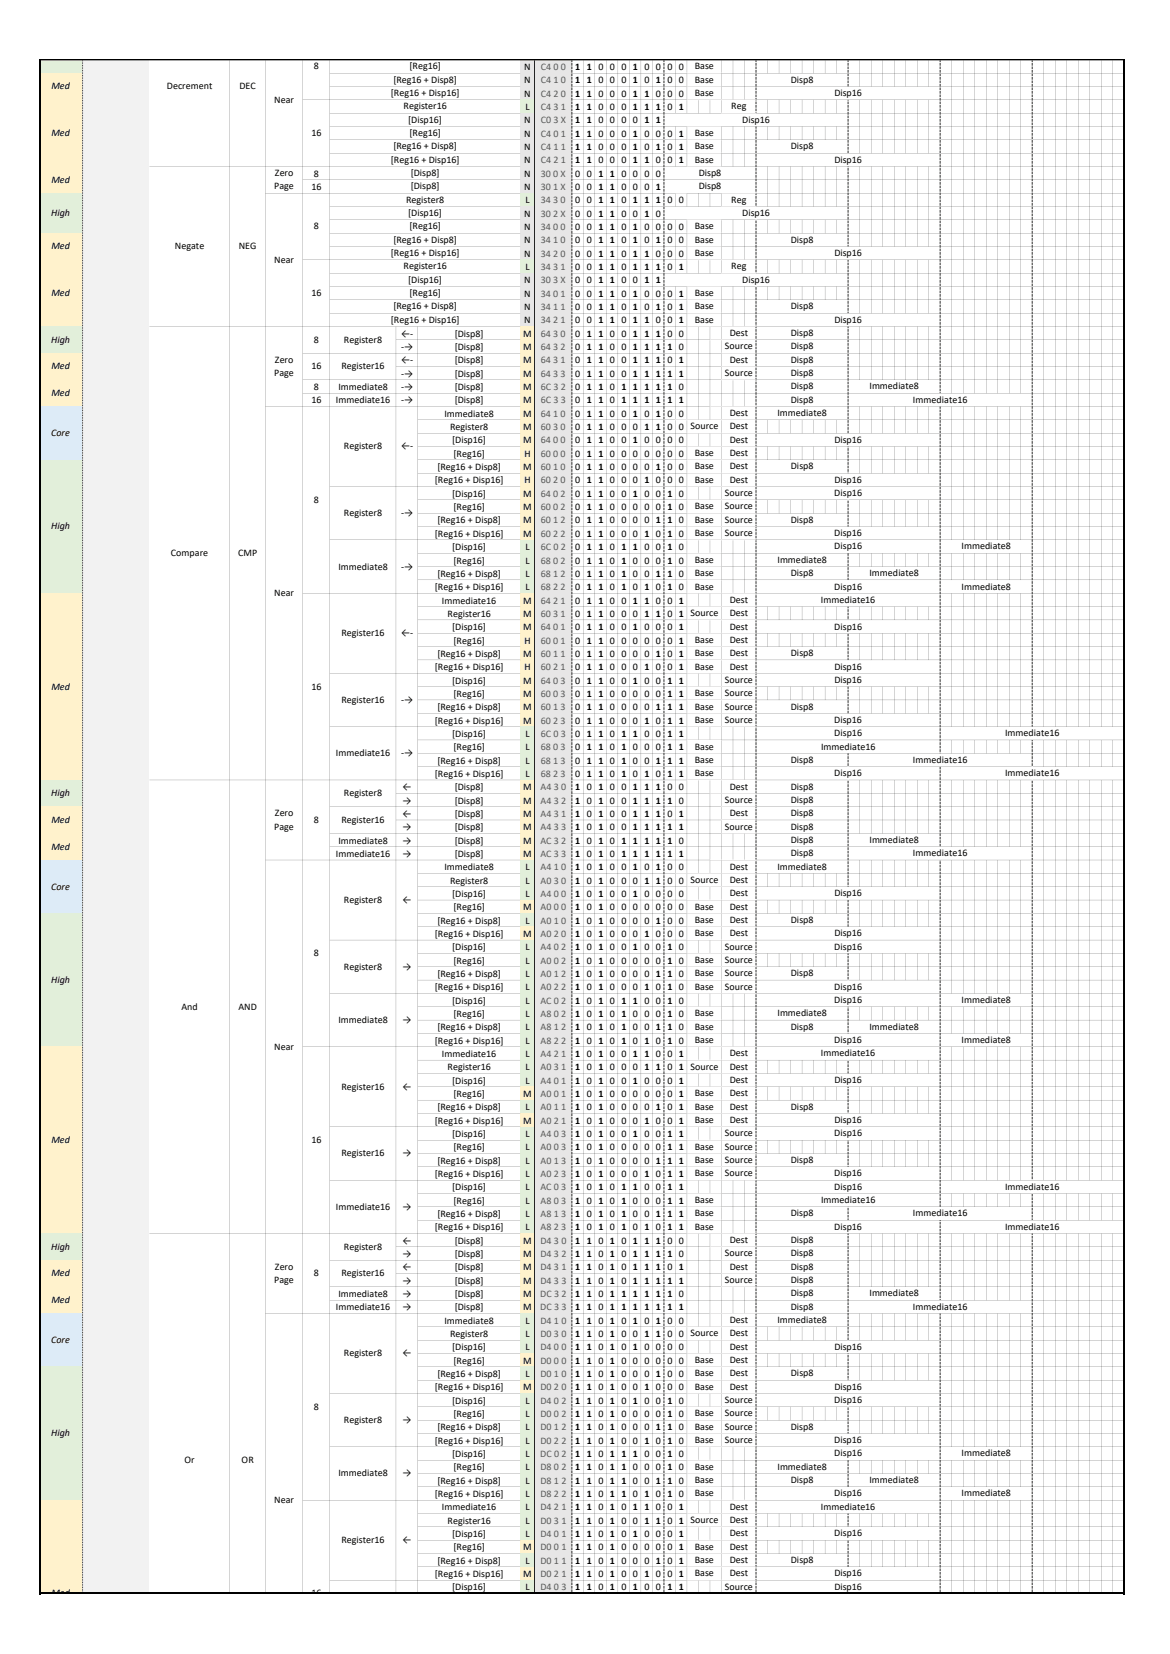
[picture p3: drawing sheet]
<svg xmlns="http://www.w3.org/2000/svg" width="297mm" height="420mm" viewBox="0 0 297 420" stroke-linecap="round" stroke-linejoin="round" font-family="sans-serif">
<defs><g id="words">
<g font-size="2.5">
<text x="79.7" y="17.6">8</text>
<text x="104" y="17.6">[Reg16]</text>
<text x="133.1" y="17.8">N</text>
<text x="146" y="17.8">1</text>
<text x="149" y="17.8">1</text>
<text x="151.9" y="17.8">0</text>
<text x="154.8" y="17.8">0</text>
<text x="157.7" y="17.8">0</text>
<text x="160.7" y="17.8">1</text>
<text x="163.6" y="17.8">0</text>
<text x="166.5" y="17.8">0</text>
<text x="169.4" y="17.8">0</text>
<text x="172.3" y="17.8">0</text>
<text x="176.4" y="17.6">Base</text>
<text x="13" y="22.7">Med</text>
<text x="42.4" y="22.7">Decrement</text>
<text x="60.8" y="22.7">DEC</text>
<text x="99.9" y="21">[Reg16 + Disp8]</text>
<text x="133.1" y="21.2">N</text>
<text x="146" y="21.2">1</text>
<text x="149" y="21.2">1</text>
<text x="151.9" y="21.2">0</text>
<text x="154.8" y="21.2">0</text>
<text x="157.7" y="21.2">0</text>
<text x="160.7" y="21.2">1</text>
<text x="163.6" y="21.2">0</text>
<text x="166.5" y="21.2">1</text>
<text x="169.4" y="21.2">0</text>
<text x="172.3" y="21.2">0</text>
<text x="176.4" y="21">Base</text>
<text x="200.8" y="21">Disp8</text>
<text x="69.6" y="26.1">Near</text>
<text x="99.2" y="24.4">[Reg16 + Disp16]</text>
<text x="102.4" y="27.8">Register16</text>
<text x="133.1" y="24.6">N</text>
<text x="133.4" y="27.9">L</text>
<text x="146" y="24.6">1</text>
<text x="146" y="27.9">1</text>
<text x="149" y="24.6">1</text>
<text x="149" y="27.9">1</text>
<text x="151.9" y="24.6">0</text>
<text x="151.9" y="27.9">0</text>
<text x="154.8" y="24.6">0</text>
<text x="154.8" y="27.9">0</text>
<text x="157.7" y="24.6">0</text>
<text x="157.7" y="27.9">0</text>
<text x="160.7" y="24.6">1</text>
<text x="160.7" y="27.9">1</text>
<text x="163.6" y="24.6">1</text>
<text x="163.6" y="27.9">1</text>
<text x="166.5" y="24.6">0</text>
<text x="166.5" y="27.9">1</text>
<text x="169.4" y="24.6">0</text>
<text x="169.4" y="27.9">0</text>
<text x="172.3" y="24.6">0</text>
<text x="172.3" y="27.9">1</text>
<text x="176.4" y="24.4">Base</text>
<text x="185.6" y="27.8">Reg</text>
<text x="211.8" y="24.4">Disp16</text>
<text x="13" y="34.5">Med</text>
<text x="79" y="34.5">16</text>
<text x="103.6" y="31.2">[Disp16]</text>
<text x="104" y="34.5">[Reg16]</text>
<text x="133.1" y="31.3">N</text>
<text x="133.1" y="34.7">N</text>
<text x="146" y="31.3">1</text>
<text x="146" y="34.7">1</text>
<text x="149" y="31.3">1</text>
<text x="149" y="34.7">1</text>
<text x="151.9" y="31.3">0</text>
<text x="151.9" y="34.7">0</text>
<text x="154.8" y="31.3">0</text>
<text x="154.8" y="34.7">0</text>
<text x="157.7" y="31.3">0</text>
<text x="157.7" y="34.7">0</text>
<text x="160.7" y="31.3">0</text>
<text x="160.7" y="34.7">1</text>
<text x="163.6" y="31.3">1</text>
<text x="163.6" y="34.7">0</text>
<text x="166.5" y="31.3">1</text>
<text x="166.5" y="34.7">0</text>
<text x="169.4" y="34.7">0</text>
<text x="172.3" y="34.7">1</text>
<text x="176.4" y="34.5">Base</text>
<text x="188.4" y="31.2">Disp16</text>
<text x="99.2" y="41.3">[Reg16 + Disp16]</text>
<text x="99.9" y="37.9">[Reg16 + Disp8]</text>
<text x="133.1" y="38.1">N</text>
<text x="133.1" y="41.5">N</text>
<text x="146" y="38.1">1</text>
<text x="146" y="41.5">1</text>
<text x="149" y="38.1">1</text>
<text x="149" y="41.5">1</text>
<text x="151.9" y="38.1">0</text>
<text x="151.9" y="41.5">0</text>
<text x="154.8" y="38.1">0</text>
<text x="154.8" y="41.5">0</text>
<text x="157.7" y="38.1">0</text>
<text x="157.7" y="41.5">0</text>
<text x="160.7" y="38.1">1</text>
<text x="160.7" y="41.5">1</text>
<text x="163.6" y="38.1">0</text>
<text x="163.6" y="41.5">1</text>
<text x="166.5" y="38.1">1</text>
<text x="166.5" y="41.5">0</text>
<text x="169.4" y="38.1">0</text>
<text x="169.4" y="41.5">0</text>
<text x="172.3" y="38.1">1</text>
<text x="172.3" y="41.5">1</text>
<text x="176.4" y="37.9">Base</text>
<text x="176.4" y="41.3">Base</text>
<text x="200.7" y="37.9">Disp8</text>
<text x="211.8" y="41.3">Disp16</text>
<text x="13" y="46.4">Med</text>
<text x="69.8" y="44.7">Zero</text>
<text x="79.7" y="44.9">8</text>
<text x="104.3" y="44.7">[Disp8]</text>
<text x="133.1" y="44.9">N</text>
<text x="146" y="44.9">0</text>
<text x="149" y="44.9">0</text>
<text x="151.9" y="44.9">1</text>
<text x="154.8" y="44.9">1</text>
<text x="157.7" y="44.9">0</text>
<text x="160.7" y="44.9">0</text>
<text x="163.6" y="44.9">0</text>
<text x="166.5" y="44.9">0</text>
<text x="177.4" y="44.7">Disp8</text>
<text x="69.6" y="48.1">Page</text>
<text x="79" y="48.3">16</text>
<text x="103.1" y="51.5">Register8</text>
<text x="104.3" y="48.1">[Disp8]</text>
<text x="133.1" y="48.3">N</text>
<text x="133.4" y="51.6">L</text>
<text x="146" y="48.3">0</text>
<text x="146" y="51.6">0</text>
<text x="149" y="48.3">0</text>
<text x="149" y="51.6">0</text>
<text x="151.9" y="48.3">1</text>
<text x="151.9" y="51.6">1</text>
<text x="154.8" y="48.3">1</text>
<text x="154.8" y="51.6">1</text>
<text x="157.7" y="48.3">0</text>
<text x="157.7" y="51.6">0</text>
<text x="160.7" y="48.3">0</text>
<text x="160.7" y="51.6">1</text>
<text x="163.6" y="48.3">0</text>
<text x="163.6" y="51.6">1</text>
<text x="166.5" y="48.3">1</text>
<text x="166.5" y="51.6">1</text>
<text x="169.4" y="51.6">0</text>
<text x="172.3" y="51.6">0</text>
<text x="177.4" y="48.1">Disp8</text>
<text x="185.6" y="51.5">Reg</text>
<text x="13" y="54.9">High</text>
<text x="79.7" y="58.3">8</text>
<text x="103.6" y="54.9">[Disp16]</text>
<text x="104" y="58.3">[Reg16]</text>
<text x="133.1" y="55">N</text>
<text x="133.1" y="58.4">N</text>
<text x="146" y="55">0</text>
<text x="146" y="58.4">0</text>
<text x="149" y="55">0</text>
<text x="149" y="58.4">0</text>
<text x="151.9" y="55">1</text>
<text x="151.9" y="58.4">1</text>
<text x="154.8" y="55">1</text>
<text x="154.8" y="58.4">1</text>
<text x="157.7" y="55">0</text>
<text x="157.7" y="58.4">0</text>
<text x="160.7" y="55">0</text>
<text x="160.7" y="58.4">1</text>
<text x="163.6" y="55">1</text>
<text x="163.6" y="58.4">0</text>
<text x="166.5" y="55">0</text>
<text x="166.5" y="58.4">0</text>
<text x="169.4" y="58.4">0</text>
<text x="172.3" y="58.4">0</text>
<text x="176.4" y="58.3">Base</text>
<text x="188.4" y="54.9">Disp16</text>
<text x="13" y="63.3">Med</text>
<text x="44.4" y="63.3">Negate</text>
<text x="60.6" y="63.3">NEG</text>
<text x="99.2" y="65">[Reg16 + Disp16]</text>
<text x="99.9" y="61.6">[Reg16 + Disp8]</text>
<text x="133.1" y="61.8">N</text>
<text x="133.1" y="65.2">N</text>
<text x="146" y="61.8">0</text>
<text x="146" y="65.2">0</text>
<text x="149" y="61.8">0</text>
<text x="149" y="65.2">0</text>
<text x="151.9" y="61.8">1</text>
<text x="151.9" y="65.2">1</text>
<text x="154.8" y="61.8">1</text>
<text x="154.8" y="65.2">1</text>
<text x="157.7" y="61.8">0</text>
<text x="157.7" y="65.2">0</text>
<text x="160.7" y="61.8">1</text>
<text x="160.7" y="65.2">1</text>
<text x="163.6" y="61.8">0</text>
<text x="163.6" y="65.2">1</text>
<text x="166.5" y="61.8">1</text>
<text x="166.5" y="65.2">0</text>
<text x="169.4" y="61.8">0</text>
<text x="169.4" y="65.2">0</text>
<text x="172.3" y="61.8">0</text>
<text x="172.3" y="65.2">0</text>
<text x="176.4" y="61.6">Base</text>
<text x="176.4" y="65">Base</text>
<text x="200.8" y="61.6">Disp8</text>
<text x="211.8" y="65">Disp16</text>
<text x="69.6" y="66.7">Near</text>
<text x="102.4" y="68.4">Register16</text>
<text x="103.6" y="71.8">[Disp16]</text>
<text x="133.1" y="72">N</text>
<text x="133.4" y="68.6">L</text>
<text x="146" y="68.6">0</text>
<text x="146" y="72">0</text>
<text x="149" y="68.6">0</text>
<text x="149" y="72">0</text>
<text x="151.9" y="68.6">1</text>
<text x="151.9" y="72">1</text>
<text x="154.8" y="68.6">1</text>
<text x="154.8" y="72">1</text>
<text x="157.7" y="68.6">0</text>
<text x="157.7" y="72">0</text>
<text x="160.7" y="68.6">1</text>
<text x="160.7" y="72">0</text>
<text x="163.6" y="68.6">1</text>
<text x="163.6" y="72">1</text>
<text x="166.5" y="68.6">1</text>
<text x="166.5" y="72">1</text>
<text x="169.4" y="68.6">0</text>
<text x="172.3" y="68.6">1</text>
<text x="185.6" y="68.4">Reg</text>
<text x="188.4" y="71.8">Disp16</text>
<text x="13" y="75.2">Med</text>
<text x="79" y="75.2">16</text>
<text x="104" y="75.2">[Reg16]</text>
<text x="133.1" y="75.4">N</text>
<text x="146" y="75.4">0</text>
<text x="149" y="75.4">0</text>
<text x="151.9" y="75.4">1</text>
<text x="154.8" y="75.4">1</text>
<text x="157.7" y="75.4">0</text>
<text x="160.7" y="75.4">1</text>
<text x="163.6" y="75.4">0</text>
<text x="166.5" y="75.4">0</text>
<text x="169.4" y="75.4">0</text>
<text x="172.3" y="75.4">1</text>
<text x="176.4" y="75.2">Base</text>
<text x="99.2" y="82">[Reg16 + Disp16]</text>
<text x="99.9" y="78.6">[Reg16 + Disp8]</text>
<text x="133.1" y="78.7">N</text>
<text x="133.1" y="82.1">N</text>
<text x="146" y="78.7">0</text>
<text x="146" y="82.1">0</text>
<text x="149" y="78.7">0</text>
<text x="149" y="82.1">0</text>
<text x="151.9" y="78.7">1</text>
<text x="151.9" y="82.1">1</text>
<text x="154.8" y="78.7">1</text>
<text x="154.8" y="82.1">1</text>
<text x="157.7" y="78.7">0</text>
<text x="157.7" y="82.1">0</text>
<text x="160.7" y="78.7">1</text>
<text x="160.7" y="82.1">1</text>
<text x="163.6" y="78.7">0</text>
<text x="163.6" y="82.1">1</text>
<text x="166.5" y="78.7">1</text>
<text x="166.5" y="82.1">0</text>
<text x="169.4" y="78.7">0</text>
<text x="169.4" y="82.1">0</text>
<text x="172.3" y="78.7">1</text>
<text x="172.3" y="82.1">1</text>
<text x="176.4" y="78.6">Base</text>
<text x="176.4" y="82">Base</text>
<text x="200.7" y="78.6">Disp8</text>
<text x="211.8" y="82">Disp16</text>
<text x="13" y="87">High</text>
<text x="79.7" y="87">8</text>
<text x="87.3" y="87">Register8</text>
<text x="101.8" y="85.5">←-</text>
<text x="101.8" y="88.9">-→</text>
<text x="115.4" y="85.5">[Disp8]</text>
<text x="115.4" y="88.9">[Disp8]</text>
<text x="132.8" y="85.5">M</text>
<text x="132.8" y="88.9">M</text>
<text x="146" y="85.5">0</text>
<text x="146" y="88.9">0</text>
<text x="149" y="85.5">1</text>
<text x="149" y="88.9">1</text>
<text x="151.9" y="85.5">1</text>
<text x="151.9" y="88.9">1</text>
<text x="154.8" y="85.5">0</text>
<text x="154.8" y="88.9">0</text>
<text x="157.7" y="85.5">0</text>
<text x="157.7" y="88.9">0</text>
<text x="160.7" y="85.5">1</text>
<text x="160.7" y="88.9">1</text>
<text x="163.6" y="85.5">1</text>
<text x="163.6" y="88.9">1</text>
<text x="166.5" y="85.5">1</text>
<text x="166.5" y="88.9">1</text>
<text x="169.4" y="85.5">0</text>
<text x="169.4" y="88.9">1</text>
<text x="172.3" y="85.5">0</text>
<text x="172.3" y="88.9">0</text>
<text x="184" y="88.7">Source</text>
<text x="185.3" y="85.3">Dest</text>
<text x="200.8" y="88.7">Disp8</text>
<text x="200.8" y="85.3">Disp8</text>
<text x="13" y="93.8">Med</text>
<text x="69.6" y="95.5">Page</text>
<text x="69.8" y="92.1">Zero</text>
<text x="79" y="93.8">16</text>
<text x="86.7" y="93.8">Register16</text>
<text x="101.8" y="92.3">←-</text>
<text x="101.8" y="95.7">-→</text>
<text x="115.4" y="92.3">[Disp8]</text>
<text x="115.4" y="95.7">[Disp8]</text>
<text x="132.8" y="92.3">M</text>
<text x="132.8" y="95.7">M</text>
<text x="146" y="92.3">0</text>
<text x="146" y="95.7">0</text>
<text x="149" y="92.3">1</text>
<text x="149" y="95.7">1</text>
<text x="151.9" y="92.3">1</text>
<text x="151.9" y="95.7">1</text>
<text x="154.8" y="92.3">0</text>
<text x="154.8" y="95.7">0</text>
<text x="157.7" y="92.3">0</text>
<text x="157.7" y="95.7">0</text>
<text x="160.7" y="92.3">1</text>
<text x="160.7" y="95.7">1</text>
<text x="163.6" y="92.3">1</text>
<text x="163.6" y="95.7">1</text>
<text x="166.5" y="92.3">1</text>
<text x="166.5" y="95.7">1</text>
<text x="169.4" y="92.3">0</text>
<text x="169.4" y="95.7">1</text>
<text x="172.3" y="92.3">1</text>
<text x="172.3" y="95.7">1</text>
<text x="184" y="95.5">Source</text>
<text x="185.3" y="92.1">Dest</text>
<text x="200.8" y="95.5">Disp8</text>
<text x="200.8" y="92.1">Disp8</text>
<text x="13" y="100.6">Med</text>
<text x="79.7" y="99.1">8</text>
<text x="85.9" y="99.1">Immediate8</text>
<text x="101.8" y="99.1">-→</text>
<text x="115.4" y="99.1">[Disp8]</text>
<text x="132.8" y="99.1">M</text>
<text x="146" y="99.1">0</text>
<text x="149" y="99.1">1</text>
<text x="151.9" y="99.1">1</text>
<text x="154.8" y="99.1">0</text>
<text x="157.7" y="99.1">1</text>
<text x="160.7" y="99.1">1</text>
<text x="163.6" y="99.1">1</text>
<text x="166.5" y="99.1">1</text>
<text x="169.4" y="99.1">1</text>
<text x="172.3" y="99.1">0</text>
<text x="200.7" y="98.9">Disp8</text>
<text x="220.7" y="98.9">Immediate8</text>
<text x="79" y="102.4">16</text>
<text x="85.3" y="102.4">Immediate16</text>
<text x="101.8" y="102.4">-→</text>
<text x="112.8" y="105.8">Immediate8</text>
<text x="115.4" y="102.4">[Disp8]</text>
<text x="132.8" y="102.4">M</text>
<text x="132.8" y="105.8">M</text>
<text x="146" y="102.4">0</text>
<text x="146" y="105.8">0</text>
<text x="149" y="102.4">1</text>
<text x="149" y="105.8">1</text>
<text x="151.9" y="102.4">1</text>
<text x="151.9" y="105.8">1</text>
<text x="154.8" y="102.4">0</text>
<text x="154.8" y="105.8">0</text>
<text x="157.7" y="102.4">1</text>
<text x="157.7" y="105.8">0</text>
<text x="160.7" y="102.4">1</text>
<text x="160.7" y="105.8">1</text>
<text x="163.6" y="102.4">1</text>
<text x="163.6" y="105.8">0</text>
<text x="166.5" y="102.4">1</text>
<text x="166.5" y="105.8">1</text>
<text x="169.4" y="102.4">1</text>
<text x="169.4" y="105.8">0</text>
<text x="172.3" y="102.4">1</text>
<text x="172.3" y="105.8">0</text>
<text x="185.3" y="105.7">Dest</text>
<text x="197.4" y="105.7">Immediate8</text>
<text x="200.7" y="102.3">Disp8</text>
<text x="231.8" y="102.3">Immediate16</text>
<text x="13" y="110.7">Core</text>
<text x="114.3" y="109.2">Register8</text>
<text x="114.8" y="112.6">[Disp16]</text>
<text x="132.8" y="109.2">M</text>
<text x="132.8" y="112.6">M</text>
<text x="146" y="109.2">0</text>
<text x="146" y="112.6">0</text>
<text x="149" y="109.2">1</text>
<text x="149" y="112.6">1</text>
<text x="151.9" y="109.2">1</text>
<text x="151.9" y="112.6">1</text>
<text x="154.8" y="109.2">0</text>
<text x="154.8" y="112.6">0</text>
<text x="157.7" y="109.2">0</text>
<text x="157.7" y="112.6">0</text>
<text x="160.7" y="109.2">0</text>
<text x="160.7" y="112.6">1</text>
<text x="163.6" y="109.2">1</text>
<text x="163.6" y="112.6">0</text>
<text x="166.5" y="109.2">1</text>
<text x="166.5" y="112.6">0</text>
<text x="169.4" y="109.2">0</text>
<text x="169.4" y="112.6">0</text>
<text x="172.3" y="109.2">0</text>
<text x="172.3" y="112.6">0</text>
<text x="175.3" y="109.1">Source</text>
<text x="185.3" y="112.4">Dest</text>
<text x="185.3" y="109.1">Dest</text>
<text x="211.8" y="112.4">Disp16</text>
<text x="87.3" y="114.1">Register8</text>
<text x="101.8" y="114.1">←-</text>
<text x="111" y="119.4">[Reg16 + Disp8]</text>
<text x="115.1" y="116">[Reg16]</text>
<text x="132.8" y="119.4">M</text>
<text x="133.1" y="116">H</text>
<text x="146" y="116">0</text>
<text x="146" y="119.4">0</text>
<text x="149" y="116">1</text>
<text x="149" y="119.4">1</text>
<text x="151.9" y="116">1</text>
<text x="151.9" y="119.4">1</text>
<text x="154.8" y="116">0</text>
<text x="154.8" y="119.4">0</text>
<text x="157.7" y="116">0</text>
<text x="157.7" y="119.4">0</text>
<text x="160.7" y="116">0</text>
<text x="160.7" y="119.4">0</text>
<text x="163.6" y="116">0</text>
<text x="163.6" y="119.4">0</text>
<text x="166.5" y="116">0</text>
<text x="166.5" y="119.4">1</text>
<text x="169.4" y="116">0</text>
<text x="169.4" y="119.4">0</text>
<text x="172.3" y="116">0</text>
<text x="172.3" y="119.4">0</text>
<text x="176.4" y="115.8">Base</text>
<text x="176.4" y="119.2">Base</text>
<text x="185.3" y="115.8">Dest</text>
<text x="185.3" y="119.2">Dest</text>
<text x="200.8" y="119.2">Disp8</text>
<text x="110.4" y="122.8">[Reg16 + Disp16]</text>
<text x="133.1" y="122.8">H</text>
<text x="146" y="122.8">0</text>
<text x="149" y="122.8">1</text>
<text x="151.9" y="122.8">1</text>
<text x="154.8" y="122.8">0</text>
<text x="157.7" y="122.8">0</text>
<text x="160.7" y="122.8">0</text>
<text x="163.6" y="122.8">1</text>
<text x="166.5" y="122.8">0</text>
<text x="169.4" y="122.8">0</text>
<text x="172.3" y="122.8">0</text>
<text x="176.4" y="122.6">Base</text>
<text x="184" y="126">Source</text>
<text x="185.3" y="122.6">Dest</text>
<text x="211.8" y="126">Disp16</text>
<text x="211.8" y="122.6">Disp16</text>
<text x="79.7" y="127.7">8</text>
<text x="87.3" y="131.1">Register8</text>
<text x="101.8" y="131.1">-→</text>
<text x="114.8" y="126.2">[Disp16]</text>
<text x="115.1" y="129.5">[Reg16]</text>
<text x="132.8" y="126.2">M</text>
<text x="132.8" y="129.5">M</text>
<text x="146" y="126.2">0</text>
<text x="146" y="129.5">0</text>
<text x="149" y="126.2">1</text>
<text x="149" y="129.5">1</text>
<text x="151.9" y="126.2">1</text>
<text x="151.9" y="129.5">1</text>
<text x="154.8" y="126.2">0</text>
<text x="154.8" y="129.5">0</text>
<text x="157.7" y="126.2">0</text>
<text x="157.7" y="129.5">0</text>
<text x="160.7" y="126.2">1</text>
<text x="160.7" y="129.5">0</text>
<text x="163.6" y="126.2">0</text>
<text x="163.6" y="129.5">0</text>
<text x="166.5" y="126.2">0</text>
<text x="166.5" y="129.5">0</text>
<text x="169.4" y="126.2">1</text>
<text x="169.4" y="129.5">1</text>
<text x="172.3" y="126.2">0</text>
<text x="172.3" y="129.5">0</text>
<text x="176.4" y="129.4">Base</text>
<text x="184" y="129.4">Source</text>
<text x="13" y="134.5">High</text>
<text x="110.4" y="136.3">[Reg16 + Disp16]</text>
<text x="111" y="132.9">[Reg16 + Disp8]</text>
<text x="132.8" y="132.9">M</text>
<text x="132.8" y="136.3">M</text>
<text x="146" y="132.9">0</text>
<text x="146" y="136.3">0</text>
<text x="149" y="132.9">1</text>
<text x="149" y="136.3">1</text>
<text x="151.9" y="132.9">1</text>
<text x="151.9" y="136.3">1</text>
<text x="154.8" y="132.9">0</text>
<text x="154.8" y="136.3">0</text>
<text x="157.7" y="132.9">0</text>
<text x="157.7" y="136.3">0</text>
<text x="160.7" y="132.9">0</text>
<text x="160.7" y="136.3">0</text>
<text x="163.6" y="132.9">0</text>
<text x="163.6" y="136.3">1</text>
<text x="166.5" y="132.9">1</text>
<text x="166.5" y="136.3">0</text>
<text x="169.4" y="132.9">1</text>
<text x="169.4" y="136.3">1</text>
<text x="172.3" y="132.9">0</text>
<text x="172.3" y="136.3">0</text>
<text x="176.4" y="132.8">Base</text>
<text x="176.4" y="136.1">Base</text>
<text x="184" y="132.8">Source</text>
<text x="184" y="136.1">Source</text>
<text x="200.7" y="132.8">Disp8</text>
<text x="211.8" y="136.1">Disp16</text>
<text x="43.4" y="141.2">Compare</text>
<text x="60.4" y="141.2">CMP</text>
<text x="114.8" y="139.7">[Disp16]</text>
<text x="115.1" y="143.1">[Reg16]</text>
<text x="133.4" y="139.7">L</text>
<text x="133.4" y="143.1">L</text>
<text x="146" y="139.7">0</text>
<text x="146" y="143.1">0</text>
<text x="149" y="139.7">1</text>
<text x="149" y="143.1">1</text>
<text x="151.9" y="139.7">1</text>
<text x="151.9" y="143.1">1</text>
<text x="154.8" y="139.7">0</text>
<text x="154.8" y="143.1">0</text>
<text x="157.7" y="139.7">1</text>
<text x="157.7" y="143.1">1</text>
<text x="160.7" y="139.7">1</text>
<text x="160.7" y="143.1">0</text>
<text x="163.6" y="139.7">0</text>
<text x="163.6" y="143.1">0</text>
<text x="166.5" y="139.7">0</text>
<text x="166.5" y="143.1">0</text>
<text x="169.4" y="139.7">1</text>
<text x="169.4" y="143.1">1</text>
<text x="172.3" y="139.7">0</text>
<text x="172.3" y="143.1">0</text>
<text x="176.4" y="142.9">Base</text>
<text x="197.4" y="142.9">Immediate8</text>
<text x="211.8" y="139.5">Disp16</text>
<text x="244.1" y="139.5">Immediate8</text>
<text x="85.9" y="144.6">Immediate8</text>
<text x="101.8" y="144.6">-→</text>
<text x="110.4" y="149.9">[Reg16 + Disp16]</text>
<text x="111" y="146.5">[Reg16 + Disp8]</text>
<text x="133.4" y="146.5">L</text>
<text x="133.4" y="149.9">L</text>
<text x="146" y="146.5">0</text>
<text x="146" y="149.9">0</text>
<text x="149" y="146.5">1</text>
<text x="149" y="149.9">1</text>
<text x="151.9" y="146.5">1</text>
<text x="151.9" y="149.9">1</text>
<text x="154.8" y="146.5">0</text>
<text x="154.8" y="149.9">0</text>
<text x="157.7" y="146.5">1</text>
<text x="157.7" y="149.9">1</text>
<text x="160.7" y="146.5">0</text>
<text x="160.7" y="149.9">0</text>
<text x="163.6" y="146.5">0</text>
<text x="163.6" y="149.9">1</text>
<text x="166.5" y="146.5">1</text>
<text x="166.5" y="149.9">0</text>
<text x="169.4" y="146.5">1</text>
<text x="169.4" y="149.9">1</text>
<text x="172.3" y="146.5">0</text>
<text x="172.3" y="149.9">0</text>
<text x="176.4" y="146.3">Base</text>
<text x="176.4" y="149.7">Base</text>
<text x="200.7" y="146.3">Disp8</text>
<text x="211.8" y="149.7">Disp16</text>
<text x="220.7" y="146.3">Immediate8</text>
<text x="244.1" y="149.7">Immediate8</text>
<text x="69.6" y="151.4">Near</text>
<text x="112.2" y="153.2">Immediate16</text>
<text x="132.8" y="153.2">M</text>
<text x="146" y="153.2">0</text>
<text x="149" y="153.2">1</text>
<text x="151.9" y="153.2">1</text>
<text x="154.8" y="153.2">0</text>
<text x="157.7" y="153.2">0</text>
<text x="160.7" y="153.2">1</text>
<text x="163.6" y="153.2">1</text>
<text x="166.5" y="153.2">0</text>
<text x="169.4" y="153.2">0</text>
<text x="172.3" y="153.2">1</text>
<text x="185.3" y="153.1">Dest</text>
<text x="208.4" y="153.1">Immediate16</text>
<text x="86.7" y="161.5">Register16</text>
<text x="101.8" y="161.5">←-</text>
<text x="113.6" y="156.6">Register16</text>
<text x="114.8" y="160">[Disp16]</text>
<text x="132.8" y="156.6">M</text>
<text x="132.8" y="160">M</text>
<text x="146" y="156.6">0</text>
<text x="146" y="160">0</text>
<text x="149" y="156.6">1</text>
<text x="149" y="160">1</text>
<text x="151.9" y="156.6">1</text>
<text x="151.9" y="160">1</text>
<text x="154.8" y="156.6">0</text>
<text x="154.8" y="160">0</text>
<text x="157.7" y="156.6">0</text>
<text x="157.7" y="160">0</text>
<text x="160.7" y="156.6">0</text>
<text x="160.7" y="160">1</text>
<text x="163.6" y="156.6">1</text>
<text x="163.6" y="160">0</text>
<text x="166.5" y="156.6">1</text>
<text x="166.5" y="160">0</text>
<text x="169.4" y="156.6">0</text>
<text x="169.4" y="160">0</text>
<text x="172.3" y="156.6">1</text>
<text x="172.3" y="160">1</text>
<text x="175.3" y="156.5">Source</text>
<text x="185.3" y="159.9">Dest</text>
<text x="185.3" y="156.5">Dest</text>
<text x="211.8" y="159.9">Disp16</text>
<text x="111" y="166.8">[Reg16 + Disp8]</text>
<text x="115.1" y="163.4">[Reg16]</text>
<text x="132.8" y="166.8">M</text>
<text x="133.1" y="163.4">H</text>
<text x="146" y="163.4">0</text>
<text x="146" y="166.8">0</text>
<text x="149" y="163.4">1</text>
<text x="149" y="166.8">1</text>
<text x="151.9" y="163.4">1</text>
<text x="151.9" y="166.8">1</text>
<text x="154.8" y="163.4">0</text>
<text x="154.8" y="166.8">0</text>
<text x="157.7" y="163.4">0</text>
<text x="157.7" y="166.8">0</text>
<text x="160.7" y="163.4">0</text>
<text x="160.7" y="166.8">0</text>
<text x="163.6" y="163.4">0</text>
<text x="163.6" y="166.8">0</text>
<text x="166.5" y="163.4">0</text>
<text x="166.5" y="166.8">1</text>
<text x="169.4" y="163.4">0</text>
<text x="169.4" y="166.8">0</text>
<text x="172.3" y="163.4">1</text>
<text x="172.3" y="166.8">1</text>
<text x="176.4" y="163.2">Base</text>
<text x="176.4" y="166.6">Base</text>
<text x="185.3" y="163.2">Dest</text>
<text x="185.3" y="166.6">Dest</text>
<text x="200.8" y="166.6">Disp8</text>
<text x="110.4" y="170.2">[Reg16 + Disp16]</text>
<text x="114.8" y="173.6">[Disp16]</text>
<text x="132.8" y="173.6">M</text>
<text x="133.1" y="170.2">H</text>
<text x="146" y="170.2">0</text>
<text x="146" y="173.6">0</text>
<text x="149" y="170.2">1</text>
<text x="149" y="173.6">1</text>
<text x="151.9" y="170.2">1</text>
<text x="151.9" y="173.6">1</text>
<text x="154.8" y="170.2">0</text>
<text x="154.8" y="173.6">0</text>
<text x="157.7" y="170.2">0</text>
<text x="157.7" y="173.6">0</text>
<text x="160.7" y="170.2">0</text>
<text x="160.7" y="173.6">1</text>
<text x="163.6" y="170.2">1</text>
<text x="163.6" y="173.6">0</text>
<text x="166.5" y="170.2">0</text>
<text x="166.5" y="173.6">0</text>
<text x="169.4" y="170.2">0</text>
<text x="169.4" y="173.6">1</text>
<text x="172.3" y="170.2">1</text>
<text x="172.3" y="173.6">1</text>
<text x="176.4" y="170">Base</text>
<text x="184" y="173.4">Source</text>
<text x="185.3" y="170">Dest</text>
<text x="211.8" y="173.4">Disp16</text>
<text x="211.8" y="170">Disp16</text>
<text x="13" y="175.1">Med</text>
<text x="79" y="175.1">16</text>
<text x="86.7" y="178.5">Register16</text>
<text x="101.8" y="178.5">-→</text>
<text x="115.1" y="177">[Reg16]</text>
<text x="132.8" y="177">M</text>
<text x="146" y="177">0</text>
<text x="149" y="177">1</text>
<text x="151.9" y="177">1</text>
<text x="154.8" y="177">0</text>
<text x="157.7" y="177">0</text>
<text x="160.7" y="177">0</text>
<text x="163.6" y="177">0</text>
<text x="166.5" y="177">0</text>
<text x="169.4" y="177">1</text>
<text x="172.3" y="177">1</text>
<text x="176.4" y="176.8">Base</text>
<text x="184" y="176.8">Source</text>
<text x="110.4" y="183.7">[Reg16 + Disp16]</text>
<text x="111" y="180.3">[Reg16 + Disp8]</text>
<text x="132.8" y="180.3">M</text>
<text x="132.8" y="183.7">M</text>
<text x="146" y="180.3">0</text>
<text x="146" y="183.7">0</text>
<text x="149" y="180.3">1</text>
<text x="149" y="183.7">1</text>
<text x="151.9" y="180.3">1</text>
<text x="151.9" y="183.7">1</text>
<text x="154.8" y="180.3">0</text>
<text x="154.8" y="183.7">0</text>
<text x="157.7" y="180.3">0</text>
<text x="157.7" y="183.7">0</text>
<text x="160.7" y="180.3">0</text>
<text x="160.7" y="183.7">0</text>
<text x="163.6" y="180.3">0</text>
<text x="163.6" y="183.7">1</text>
<text x="166.5" y="180.3">1</text>
<text x="166.5" y="183.7">0</text>
<text x="169.4" y="180.3">1</text>
<text x="169.4" y="183.7">1</text>
<text x="172.3" y="180.3">1</text>
<text x="172.3" y="183.7">1</text>
<text x="176.4" y="183.6">Base</text>
<text x="176.4" y="180.2">Base</text>
<text x="184" y="180.2">Source</text>
<text x="184" y="183.6">Source</text>
<text x="200.8" y="180.2">Disp8</text>
<text x="211.8" y="183.6">Disp16</text>
<text x="114.8" y="187.1">[Disp16]</text>
<text x="115.1" y="190.5">[Reg16]</text>
<text x="133.4" y="187.1">L</text>
<text x="133.4" y="190.5">L</text>
<text x="146" y="187.1">0</text>
<text x="146" y="190.5">0</text>
<text x="149" y="187.1">1</text>
<text x="149" y="190.5">1</text>
<text x="151.9" y="187.1">1</text>
<text x="151.9" y="190.5">1</text>
<text x="154.8" y="187.1">0</text>
<text x="154.8" y="190.5">0</text>
<text x="157.7" y="187.1">1</text>
<text x="157.7" y="190.5">1</text>
<text x="160.7" y="187.1">1</text>
<text x="160.7" y="190.5">0</text>
<text x="163.6" y="187.1">0</text>
<text x="163.6" y="190.5">0</text>
<text x="166.5" y="187.1">0</text>
<text x="166.5" y="190.5">0</text>
<text x="169.4" y="187.1">1</text>
<text x="169.4" y="190.5">1</text>
<text x="172.3" y="187.1">1</text>
<text x="172.3" y="190.5">1</text>
<text x="176.4" y="190.3">Base</text>
<text x="208.4" y="190.3">Immediate16</text>
<text x="211.8" y="186.9">Disp16</text>
<text x="255.1" y="186.9">Immediate16</text>
<text x="85.3" y="192">Immediate16</text>
<text x="101.8" y="192">-→</text>
<text x="110.4" y="197.3">[Reg16 + Disp16]</text>
<text x="111" y="193.9">[Reg16 + Disp8]</text>
<text x="133.4" y="193.9">L</text>
<text x="133.4" y="197.3">L</text>
<text x="146" y="193.9">0</text>
<text x="146" y="197.3">0</text>
<text x="149" y="193.9">1</text>
<text x="149" y="197.3">1</text>
<text x="151.9" y="193.9">1</text>
<text x="151.9" y="197.3">1</text>
<text x="154.8" y="193.9">0</text>
<text x="154.8" y="197.3">0</text>
<text x="157.7" y="193.9">1</text>
<text x="157.7" y="197.3">1</text>
<text x="160.7" y="193.9">0</text>
<text x="160.7" y="197.3">0</text>
<text x="163.6" y="193.9">0</text>
<text x="163.6" y="197.3">1</text>
<text x="166.5" y="193.9">1</text>
<text x="166.5" y="197.3">0</text>
<text x="169.4" y="193.9">1</text>
<text x="169.4" y="197.3">1</text>
<text x="172.3" y="193.9">1</text>
<text x="172.3" y="197.3">1</text>
<text x="176.4" y="193.7">Base</text>
<text x="176.4" y="197.1">Base</text>
<text x="200.7" y="193.7">Disp8</text>
<text x="211.8" y="197.1">Disp16</text>
<text x="231.8" y="193.7">Immediate16</text>
<text x="255.1" y="197.1">Immediate16</text>
<text x="13" y="202.2">High</text>
<text x="87.3" y="202.2">Register8</text>
<text x="102.2" y="200.7">←</text>
<text x="115.4" y="200.7">[Disp8]</text>
<text x="132.8" y="200.7">M</text>
<text x="146" y="200.7">1</text>
<text x="149" y="200.7">0</text>
<text x="151.9" y="200.7">1</text>
<text x="154.8" y="200.7">0</text>
<text x="157.7" y="200.7">0</text>
<text x="160.7" y="200.7">1</text>
<text x="163.6" y="200.7">1</text>
<text x="166.5" y="200.7">1</text>
<text x="169.4" y="200.7">0</text>
<text x="172.3" y="200.7">0</text>
<text x="184" y="203.9">Source</text>
<text x="185.3" y="200.5">Dest</text>
<text x="200.8" y="203.9">Disp8</text>
<text x="200.8" y="200.5">Disp8</text>
<text x="13" y="209">Med</text>
<text x="69.8" y="207.3">Zero</text>
<text x="79.7" y="209">8</text>
<text x="86.7" y="209">Register16</text>
<text x="102.2" y="204">→</text>
<text x="102.2" y="207.4">←</text>
<text x="115.4" y="204">[Disp8]</text>
<text x="115.4" y="207.4">[Disp8]</text>
<text x="132.8" y="204">M</text>
<text x="132.8" y="207.4">M</text>
<text x="146" y="204">1</text>
<text x="146" y="207.4">1</text>
<text x="149" y="204">0</text>
<text x="149" y="207.4">0</text>
<text x="151.9" y="204">1</text>
<text x="151.9" y="207.4">1</text>
<text x="154.8" y="204">0</text>
<text x="154.8" y="207.4">0</text>
<text x="157.7" y="204">0</text>
<text x="157.7" y="207.4">0</text>
<text x="160.7" y="204">1</text>
<text x="160.7" y="207.4">1</text>
<text x="163.6" y="204">1</text>
<text x="163.6" y="207.4">1</text>
<text x="166.5" y="204">1</text>
<text x="166.5" y="207.4">1</text>
<text x="169.4" y="204">1</text>
<text x="169.4" y="207.4">0</text>
<text x="172.3" y="204">0</text>
<text x="172.3" y="207.4">1</text>
<text x="185.3" y="207.3">Dest</text>
<text x="200.8" y="207.3">Disp8</text>
<text x="13" y="215.7">Med</text>
<text x="69.6" y="210.7">Page</text>
<text x="85.9" y="214.2">Immediate8</text>
<text x="102.2" y="210.8">→</text>
<text x="102.2" y="214.2">→</text>
<text x="115.4" y="210.8">[Disp8]</text>
<text x="115.4" y="214.2">[Disp8]</text>
<text x="132.8" y="210.8">M</text>
<text x="132.8" y="214.2">M</text>
<text x="146" y="210.8">1</text>
<text x="146" y="214.2">1</text>
<text x="149" y="210.8">0</text>
<text x="149" y="214.2">0</text>
<text x="151.9" y="210.8">1</text>
<text x="151.9" y="214.2">1</text>
<text x="154.8" y="210.8">0</text>
<text x="154.8" y="214.2">0</text>
<text x="157.7" y="210.8">0</text>
<text x="157.7" y="214.2">1</text>
<text x="160.7" y="210.8">1</text>
<text x="160.7" y="214.2">1</text>
<text x="163.6" y="210.8">1</text>
<text x="163.6" y="214.2">1</text>
<text x="166.5" y="210.8">1</text>
<text x="166.5" y="214.2">1</text>
<text x="169.4" y="210.8">1</text>
<text x="169.4" y="214.2">1</text>
<text x="172.3" y="210.8">1</text>
<text x="172.3" y="214.2">0</text>
<text x="184" y="210.7">Source</text>
<text x="200.7" y="214">Disp8</text>
<text x="200.8" y="210.7">Disp8</text>
<text x="220.7" y="214">Immediate8</text>
<text x="85.3" y="217.6">Immediate16</text>
<text x="102.2" y="217.6">→</text>
<text x="112.8" y="221">Immediate8</text>
<text x="115.4" y="217.6">[Disp8]</text>
<text x="132.8" y="217.6">M</text>
<text x="133.4" y="221">L</text>
<text x="146" y="217.6">1</text>
<text x="146" y="221">1</text>
<text x="149" y="217.6">0</text>
<text x="149" y="221">0</text>
<text x="151.9" y="217.6">1</text>
<text x="151.9" y="221">1</text>
<text x="154.8" y="217.6">0</text>
<text x="154.8" y="221">0</text>
<text x="157.7" y="217.6">1</text>
<text x="157.7" y="221">0</text>
<text x="160.7" y="217.6">1</text>
<text x="160.7" y="221">1</text>
<text x="163.6" y="217.6">1</text>
<text x="163.6" y="221">0</text>
<text x="166.5" y="217.6">1</text>
<text x="166.5" y="221">1</text>
<text x="169.4" y="217.6">1</text>
<text x="169.4" y="221">0</text>
<text x="172.3" y="217.6">1</text>
<text x="172.3" y="221">0</text>
<text x="185.3" y="220.8">Dest</text>
<text x="197.4" y="220.8">Immediate8</text>
<text x="200.7" y="217.4">Disp8</text>
<text x="231.8" y="217.4">Immediate16</text>
<text x="13" y="225.9">Core</text>
<text x="114.3" y="224.4">Register8</text>
<text x="114.8" y="227.8">[Disp16]</text>
<text x="133.4" y="224.4">L</text>
<text x="133.4" y="227.8">L</text>
<text x="146" y="224.4">1</text>
<text x="146" y="227.8">1</text>
<text x="149" y="224.4">0</text>
<text x="149" y="227.8">0</text>
<text x="151.9" y="224.4">1</text>
<text x="151.9" y="227.8">1</text>
<text x="154.8" y="224.4">0</text>
<text x="154.8" y="227.8">0</text>
<text x="157.7" y="224.4">0</text>
<text x="157.7" y="227.8">0</text>
<text x="160.7" y="224.4">0</text>
<text x="160.7" y="227.8">1</text>
<text x="163.6" y="224.4">1</text>
<text x="163.6" y="227.8">0</text>
<text x="166.5" y="224.4">1</text>
<text x="166.5" y="227.8">0</text>
<text x="169.4" y="224.4">0</text>
<text x="169.4" y="227.8">0</text>
<text x="172.3" y="224.4">0</text>
<text x="172.3" y="227.8">0</text>
<text x="175.3" y="224.2">Source</text>
<text x="185.3" y="227.6">Dest</text>
<text x="185.3" y="224.2">Dest</text>
<text x="211.8" y="227.6">Disp16</text>
<text x="87.3" y="229.3">Register8</text>
<text x="102.2" y="229.3">←</text>
<text x="115.1" y="231.1">[Reg16]</text>
<text x="132.8" y="231.1">M</text>
<text x="146" y="231.1">1</text>
<text x="149" y="231.1">0</text>
<text x="151.9" y="231.1">1</text>
<text x="154.8" y="231.1">0</text>
<text x="157.7" y="231.1">0</text>
<text x="160.7" y="231.1">0</text>
<text x="163.6" y="231.1">0</text>
<text x="166.5" y="231.1">0</text>
<text x="169.4" y="231.1">0</text>
<text x="172.3" y="231.1">0</text>
<text x="176.4" y="231">Base</text>
<text x="185.3" y="231">Dest</text>
<text x="110.4" y="237.9">[Reg16 + Disp16]</text>
<text x="111" y="234.5">[Reg16 + Disp8]</text>
<text x="132.8" y="237.9">M</text>
<text x="133.4" y="234.5">L</text>
<text x="146" y="234.5">1</text>
<text x="146" y="237.9">1</text>
<text x="149" y="234.5">0</text>
<text x="149" y="237.9">0</text>
<text x="151.9" y="234.5">1</text>
<text x="151.9" y="237.9">1</text>
<text x="154.8" y="234.5">0</text>
<text x="154.8" y="237.9">0</text>
<text x="157.7" y="234.5">0</text>
<text x="157.7" y="237.9">0</text>
<text x="160.7" y="234.5">0</text>
<text x="160.7" y="237.9">0</text>
<text x="163.6" y="234.5">0</text>
<text x="163.6" y="237.9">1</text>
<text x="166.5" y="234.5">1</text>
<text x="166.5" y="237.9">0</text>
<text x="169.4" y="234.5">0</text>
<text x="169.4" y="237.9">0</text>
<text x="172.3" y="234.5">0</text>
<text x="172.3" y="237.9">0</text>
<text x="176.4" y="234.4">Base</text>
<text x="176.4" y="237.7">Base</text>
<text x="185.3" y="234.4">Dest</text>
<text x="185.3" y="237.7">Dest</text>
<text x="200.8" y="234.4">Disp8</text>
<text x="211.8" y="237.7">Disp16</text>
<text x="79.7" y="242.8">8</text>
<text x="114.8" y="241.3">[Disp16]</text>
<text x="115.1" y="244.7">[Reg16]</text>
<text x="133.4" y="241.3">L</text>
<text x="133.4" y="244.7">L</text>
<text x="146" y="241.3">1</text>
<text x="146" y="244.7">1</text>
<text x="149" y="241.3">0</text>
<text x="149" y="244.7">0</text>
<text x="151.9" y="241.3">1</text>
<text x="151.9" y="244.7">1</text>
<text x="154.8" y="241.3">0</text>
<text x="154.8" y="244.7">0</text>
<text x="157.7" y="241.3">0</text>
<text x="157.7" y="244.7">0</text>
<text x="160.7" y="241.3">1</text>
<text x="160.7" y="244.7">0</text>
<text x="163.6" y="241.3">0</text>
<text x="163.6" y="244.7">0</text>
<text x="166.5" y="241.3">0</text>
<text x="166.5" y="244.7">0</text>
<text x="169.4" y="241.3">1</text>
<text x="169.4" y="244.7">1</text>
<text x="172.3" y="241.3">0</text>
<text x="172.3" y="244.7">0</text>
<text x="176.4" y="244.5">Base</text>
<text x="184" y="241.1">Source</text>
<text x="184" y="244.5">Source</text>
<text x="211.8" y="241.1">Disp16</text>
<text x="13" y="249.6">High</text>
<text x="87.3" y="246.2">Register8</text>
<text x="102.2" y="246.2">→</text>
<text x="110.4" y="251.5">[Reg16 + Disp16]</text>
<text x="111" y="248.1">[Reg16 + Disp8]</text>
<text x="133.4" y="248.1">L</text>
<text x="133.4" y="251.5">L</text>
<text x="146" y="248.1">1</text>
<text x="146" y="251.5">1</text>
<text x="149" y="248.1">0</text>
<text x="149" y="251.5">0</text>
<text x="151.9" y="248.1">1</text>
<text x="151.9" y="251.5">1</text>
<text x="154.8" y="248.1">0</text>
<text x="154.8" y="251.5">0</text>
<text x="157.7" y="248.1">0</text>
<text x="157.7" y="251.5">0</text>
<text x="160.7" y="248.1">0</text>
<text x="160.7" y="251.5">0</text>
<text x="163.6" y="248.1">0</text>
<text x="163.6" y="251.5">1</text>
<text x="166.5" y="248.1">1</text>
<text x="166.5" y="251.5">0</text>
<text x="169.4" y="248.1">1</text>
<text x="169.4" y="251.5">1</text>
<text x="172.3" y="248.1">0</text>
<text x="172.3" y="251.5">0</text>
<text x="176.4" y="247.9">Base</text>
<text x="176.4" y="251.3">Base</text>
<text x="184" y="247.9">Source</text>
<text x="184" y="251.3">Source</text>
<text x="200.7" y="247.9">Disp8</text>
<text x="211.8" y="251.3">Disp16</text>
<text x="46.1" y="256.4">And</text>
<text x="60.5" y="256.4">AND</text>
<text x="114.8" y="254.8">[Disp16]</text>
<text x="133.4" y="254.8">L</text>
<text x="146" y="254.8">1</text>
<text x="149" y="254.8">0</text>
<text x="151.9" y="254.8">1</text>
<text x="154.8" y="254.8">0</text>
<text x="157.7" y="254.8">1</text>
<text x="160.7" y="254.8">1</text>
<text x="163.6" y="254.8">0</text>
<text x="166.5" y="254.8">0</text>
<text x="169.4" y="254.8">1</text>
<text x="172.3" y="254.8">0</text>
<text x="211.8" y="254.7">Disp16</text>
<text x="244.1" y="254.7">Immediate8</text>
<text x="85.9" y="259.8">Immediate8</text>
<text x="102.2" y="259.8">→</text>
<text x="111" y="261.6">[Reg16 + Disp8]</text>
<text x="115.1" y="258.2">[Reg16]</text>
<text x="133.4" y="258.2">L</text>
<text x="133.4" y="261.6">L</text>
<text x="146" y="258.2">1</text>
<text x="146" y="261.6">1</text>
<text x="149" y="258.2">0</text>
<text x="149" y="261.6">0</text>
<text x="151.9" y="258.2">1</text>
<text x="151.9" y="261.6">1</text>
<text x="154.8" y="258.2">0</text>
<text x="154.8" y="261.6">0</text>
<text x="157.7" y="258.2">1</text>
<text x="157.7" y="261.6">1</text>
<text x="160.7" y="258.2">0</text>
<text x="160.7" y="261.6">0</text>
<text x="163.6" y="258.2">0</text>
<text x="163.6" y="261.6">0</text>
<text x="166.5" y="258.2">0</text>
<text x="166.5" y="261.6">1</text>
<text x="169.4" y="258.2">1</text>
<text x="169.4" y="261.6">1</text>
<text x="172.3" y="258.2">0</text>
<text x="172.3" y="261.6">0</text>
<text x="176.4" y="258.1">Base</text>
<text x="176.4" y="261.5">Base</text>
<text x="197.4" y="258.1">Immediate8</text>
<text x="200.7" y="261.5">Disp8</text>
<text x="220.7" y="261.5">Immediate8</text>
<text x="69.6" y="266.5">Near</text>
<text x="110.4" y="265">[Reg16 + Disp16]</text>
<text x="112.2" y="268.4">Immediate16</text>
<text x="133.4" y="265">L</text>
<text x="133.4" y="268.4">L</text>
<text x="146" y="265">1</text>
<text x="146" y="268.4">1</text>
<text x="149" y="265">0</text>
<text x="149" y="268.4">0</text>
<text x="151.9" y="265">1</text>
<text x="151.9" y="268.4">1</text>
<text x="154.8" y="265">0</text>
<text x="154.8" y="268.4">0</text>
<text x="157.7" y="265">1</text>
<text x="157.7" y="268.4">0</text>
<text x="160.7" y="265">0</text>
<text x="160.7" y="268.4">1</text>
<text x="163.6" y="265">1</text>
<text x="163.6" y="268.4">1</text>
<text x="166.5" y="265">0</text>
<text x="166.5" y="268.4">0</text>
<text x="169.4" y="265">1</text>
<text x="169.4" y="268.4">0</text>
<text x="172.3" y="265">0</text>
<text x="172.3" y="268.4">1</text>
<text x="176.4" y="264.8">Base</text>
<text x="185.3" y="268.2">Dest</text>
<text x="208.4" y="268.2">Immediate16</text>
<text x="211.8" y="264.8">Disp16</text>
<text x="244.1" y="264.8">Immediate8</text>
<text x="113.6" y="271.8">Register16</text>
<text x="114.8" y="275.2">[Disp16]</text>
<text x="133.4" y="271.8">L</text>
<text x="133.4" y="275.2">L</text>
<text x="146" y="271.8">1</text>
<text x="146" y="275.2">1</text>
<text x="149" y="271.8">0</text>
<text x="149" y="275.2">0</text>
<text x="151.9" y="271.8">1</text>
<text x="151.9" y="275.2">1</text>
<text x="154.8" y="271.8">0</text>
<text x="154.8" y="275.2">0</text>
<text x="157.7" y="271.8">0</text>
<text x="157.7" y="275.2">0</text>
<text x="160.7" y="271.8">0</text>
<text x="160.7" y="275.2">1</text>
<text x="163.6" y="271.8">1</text>
<text x="163.6" y="275.2">0</text>
<text x="166.5" y="271.8">1</text>
<text x="166.5" y="275.2">0</text>
<text x="169.4" y="271.8">0</text>
<text x="169.4" y="275.2">0</text>
<text x="172.3" y="271.8">1</text>
<text x="172.3" y="275.2">1</text>
<text x="175.3" y="271.6">Source</text>
<text x="185.3" y="271.6">Dest</text>
<text x="185.3" y="275">Dest</text>
<text x="211.8" y="275">Disp16</text>
<text x="86.7" y="276.7">Register16</text>
<text x="102.2" y="276.7">←</text>
<text x="111" y="281.9">[Reg16 + Disp8]</text>
<text x="115.1" y="278.6">[Reg16]</text>
<text x="132.8" y="278.6">M</text>
<text x="133.4" y="281.9">L</text>
<text x="146" y="278.6">1</text>
<text x="146" y="281.9">1</text>
<text x="149" y="278.6">0</text>
<text x="149" y="281.9">0</text>
<text x="151.9" y="278.6">1</text>
<text x="151.9" y="281.9">1</text>
<text x="154.8" y="278.6">0</text>
<text x="154.8" y="281.9">0</text>
<text x="157.7" y="278.6">0</text>
<text x="157.7" y="281.9">0</text>
<text x="160.7" y="278.6">0</text>
<text x="160.7" y="281.9">0</text>
<text x="163.6" y="278.6">0</text>
<text x="163.6" y="281.9">0</text>
<text x="166.5" y="278.6">0</text>
<text x="166.5" y="281.9">1</text>
<text x="169.4" y="278.6">0</text>
<text x="169.4" y="281.9">0</text>
<text x="172.3" y="278.6">1</text>
<text x="172.3" y="281.9">1</text>
<text x="176.4" y="278.4">Base</text>
<text x="176.4" y="281.8">Base</text>
<text x="185.3" y="278.4">Dest</text>
<text x="185.3" y="281.8">Dest</text>
<text x="200.8" y="281.8">Disp8</text>
<text x="110.4" y="285.3">[Reg16 + Disp16]</text>
<text x="132.8" y="285.3">M</text>
<text x="146" y="285.3">1</text>
<text x="149" y="285.3">0</text>
<text x="151.9" y="285.3">1</text>
<text x="154.8" y="285.3">0</text>
<text x="157.7" y="285.3">0</text>
<text x="160.7" y="285.3">0</text>
<text x="163.6" y="285.3">1</text>
<text x="166.5" y="285.3">0</text>
<text x="169.4" y="285.3">0</text>
<text x="172.3" y="285.3">1</text>
<text x="176.4" y="285.2">Base</text>
<text x="185.3" y="285.2">Dest</text>
<text x="211.8" y="285.2">Disp16</text>
<text x="13" y="290.2">Med</text>
<text x="79" y="290.2">16</text>
<text x="86.7" y="293.6">Register16</text>
<text x="102.2" y="293.6">→</text>
<text x="114.8" y="288.7">[Disp16]</text>
<text x="115.1" y="292.1">[Reg16]</text>
<text x="133.4" y="288.7">L</text>
<text x="133.4" y="292.1">L</text>
<text x="146" y="288.7">1</text>
<text x="146" y="292.1">1</text>
<text x="149" y="288.7">0</text>
<text x="149" y="292.1">0</text>
<text x="151.9" y="288.7">1</text>
<text x="151.9" y="292.1">1</text>
<text x="154.8" y="288.7">0</text>
<text x="154.8" y="292.1">0</text>
<text x="157.7" y="288.7">0</text>
<text x="157.7" y="292.1">0</text>
<text x="160.7" y="288.7">1</text>
<text x="160.7" y="292.1">0</text>
<text x="163.6" y="288.7">0</text>
<text x="163.6" y="292.1">0</text>
<text x="166.5" y="288.7">0</text>
<text x="166.5" y="292.1">0</text>
<text x="169.4" y="288.7">1</text>
<text x="169.4" y="292.1">1</text>
<text x="172.3" y="288.7">1</text>
<text x="172.3" y="292.1">1</text>
<text x="176.4" y="291.9">Base</text>
<text x="184" y="288.5">Source</text>
<text x="184" y="291.9">Source</text>
<text x="211.8" y="288.5">Disp16</text>
<text x="110.4" y="298.9">[Reg16 + Disp16]</text>
<text x="111" y="295.5">[Reg16 + Disp8]</text>
<text x="133.4" y="295.5">L</text>
<text x="133.4" y="298.9">L</text>
<text x="146" y="295.5">1</text>
<text x="146" y="298.9">1</text>
<text x="149" y="295.5">0</text>
<text x="149" y="298.9">0</text>
<text x="151.9" y="295.5">1</text>
<text x="151.9" y="298.9">1</text>
<text x="154.8" y="295.5">0</text>
<text x="154.8" y="298.9">0</text>
<text x="157.7" y="295.5">0</text>
<text x="157.7" y="298.9">0</text>
<text x="160.7" y="295.5">0</text>
<text x="160.7" y="298.9">0</text>
<text x="163.6" y="295.5">0</text>
<text x="163.6" y="298.9">1</text>
<text x="166.5" y="295.5">1</text>
<text x="166.5" y="298.9">0</text>
<text x="169.4" y="295.5">1</text>
<text x="169.4" y="298.9">1</text>
<text x="172.3" y="295.5">1</text>
<text x="172.3" y="298.9">1</text>
<text x="176.4" y="295.3">Base</text>
<text x="176.4" y="298.7">Base</text>
<text x="184" y="295.3">Source</text>
<text x="184" y="298.7">Source</text>
<text x="200.8" y="295.3">Disp8</text>
<text x="211.8" y="298.7">Disp16</text>
<text x="114.8" y="302.3">[Disp16]</text>
<text x="115.1" y="305.6">[Reg16]</text>
<text x="133.4" y="302.3">L</text>
<text x="133.4" y="305.6">L</text>
<text x="146" y="302.3">1</text>
<text x="146" y="305.6">1</text>
<text x="149" y="302.3">0</text>
<text x="149" y="305.6">0</text>
<text x="151.9" y="302.3">1</text>
<text x="151.9" y="305.6">1</text>
<text x="154.8" y="302.3">0</text>
<text x="154.8" y="305.6">0</text>
<text x="157.7" y="302.3">1</text>
<text x="157.7" y="305.6">1</text>
<text x="160.7" y="302.3">1</text>
<text x="160.7" y="305.6">0</text>
<text x="163.6" y="302.3">0</text>
<text x="163.6" y="305.6">0</text>
<text x="166.5" y="302.3">0</text>
<text x="166.5" y="305.6">0</text>
<text x="169.4" y="302.3">1</text>
<text x="169.4" y="305.6">1</text>
<text x="172.3" y="302.3">1</text>
<text x="172.3" y="305.6">1</text>
<text x="176.4" y="305.5">Base</text>
<text x="208.4" y="305.5">Immediate16</text>
<text x="211.8" y="302.1">Disp16</text>
<text x="255.1" y="302.1">Immediate16</text>
<text x="85.3" y="307.2">Immediate16</text>
<text x="102.2" y="307.2">→</text>
<text x="111" y="309">[Reg16 + Disp8]</text>
<text x="133.4" y="309">L</text>
<text x="146" y="309">1</text>
<text x="149" y="309">0</text>
<text x="151.9" y="309">1</text>
<text x="154.8" y="309">0</text>
<text x="157.7" y="309">1</text>
<text x="160.7" y="309">0</text>
<text x="163.6" y="309">0</text>
<text x="166.5" y="309">1</text>
<text x="169.4" y="309">1</text>
<text x="172.3" y="309">1</text>
<text x="176.4" y="308.9">Base</text>
<text x="200.7" y="308.9">Disp8</text>
<text x="231.8" y="308.9">Immediate16</text>
<text x="13" y="317.3">High</text>
<text x="87.3" y="317.3">Register8</text>
<text x="102.2" y="315.8">←</text>
<text x="110.4" y="312.4">[Reg16 + Disp16]</text>
<text x="115.4" y="315.8">[Disp8]</text>
<text x="132.8" y="315.8">M</text>
<text x="133.4" y="312.4">L</text>
<text x="146" y="312.4">1</text>
<text x="146" y="315.8">1</text>
<text x="149" y="312.4">0</text>
<text x="149" y="315.8">1</text>
<text x="151.9" y="312.4">1</text>
<text x="151.9" y="315.8">0</text>
<text x="154.8" y="312.4">0</text>
<text x="154.8" y="315.8">1</text>
<text x="157.7" y="312.4">1</text>
<text x="157.7" y="315.8">0</text>
<text x="160.7" y="312.4">0</text>
<text x="160.7" y="315.8">1</text>
<text x="163.6" y="312.4">1</text>
<text x="163.6" y="315.8">1</text>
<text x="166.5" y="312.4">0</text>
<text x="166.5" y="315.8">1</text>
<text x="169.4" y="312.4">1</text>
<text x="169.4" y="315.8">0</text>
<text x="172.3" y="312.4">1</text>
<text x="172.3" y="315.8">0</text>
<text x="176.4" y="312.3">Base</text>
<text x="185.3" y="315.6">Dest</text>
<text x="200.8" y="315.6">Disp8</text>
<text x="211.8" y="312.3">Disp16</text>
<text x="255.1" y="312.3">Immediate16</text>
<text x="69.8" y="322.4">Zero</text>
<text x="102.2" y="319.2">→</text>
<text x="102.2" y="322.6">←</text>
<text x="115.4" y="319.2">[Disp8]</text>
<text x="115.4" y="322.6">[Disp8]</text>
<text x="132.8" y="319.2">M</text>
<text x="132.8" y="322.6">M</text>
<text x="146" y="319.2">1</text>
<text x="146" y="322.6">1</text>
<text x="149" y="319.2">1</text>
<text x="149" y="322.6">1</text>
<text x="151.9" y="319.2">0</text>
<text x="151.9" y="322.6">0</text>
<text x="154.8" y="319.2">1</text>
<text x="154.8" y="322.6">1</text>
<text x="157.7" y="319.2">0</text>
<text x="157.7" y="322.6">0</text>
<text x="160.7" y="319.2">1</text>
<text x="160.7" y="322.6">1</text>
<text x="163.6" y="319.2">1</text>
<text x="163.6" y="322.6">1</text>
<text x="166.5" y="319.2">1</text>
<text x="166.5" y="322.6">1</text>
<text x="169.4" y="319.2">1</text>
<text x="169.4" y="322.6">0</text>
<text x="172.3" y="319.2">0</text>
<text x="172.3" y="322.6">1</text>
<text x="184" y="319">Source</text>
<text x="185.3" y="322.4">Dest</text>
<text x="200.8" y="319">Disp8</text>
<text x="200.8" y="322.4">Disp8</text>
<text x="13" y="324.1">Med</text>
<text x="69.6" y="325.8">Page</text>
<text x="79.7" y="324.1">8</text>
<text x="85.9" y="329.4">Immediate8</text>
<text x="86.7" y="324.1">Register16</text>
<text x="102.2" y="326">→</text>
<text x="102.2" y="329.4">→</text>
<text x="115.4" y="326">[Disp8]</text>
<text x="115.4" y="329.4">[Disp8]</text>
<text x="132.8" y="326">M</text>
<text x="132.8" y="329.4">M</text>
<text x="146" y="326">1</text>
<text x="146" y="329.4">1</text>
<text x="149" y="326">1</text>
<text x="149" y="329.4">1</text>
<text x="151.9" y="326">0</text>
<text x="151.9" y="329.4">0</text>
<text x="154.8" y="326">1</text>
<text x="154.8" y="329.4">1</text>
<text x="157.7" y="326">0</text>
<text x="157.7" y="329.4">1</text>
<text x="160.7" y="326">1</text>
<text x="160.7" y="329.4">1</text>
<text x="163.6" y="326">1</text>
<text x="163.6" y="329.4">1</text>
<text x="166.5" y="326">1</text>
<text x="166.5" y="329.4">1</text>
<text x="169.4" y="326">1</text>
<text x="169.4" y="329.4">1</text>
<text x="172.3" y="326">1</text>
<text x="172.3" y="329.4">0</text>
<text x="184" y="325.8">Source</text>
<text x="200.7" y="329.2">Disp8</text>
<text x="200.8" y="325.8">Disp8</text>
<text x="220.7" y="329.2">Immediate8</text>
<text x="13" y="330.9">Med</text>
<text x="85.3" y="332.7">Immediate16</text>
<text x="102.2" y="332.7">→</text>
<text x="115.4" y="332.7">[Disp8]</text>
<text x="132.8" y="332.7">M</text>
<text x="146" y="332.7">1</text>
<text x="149" y="332.7">1</text>
<text x="151.9" y="332.7">0</text>
<text x="154.8" y="332.7">1</text>
<text x="157.7" y="332.7">1</text>
<text x="160.7" y="332.7">1</text>
<text x="163.6" y="332.7">1</text>
<text x="166.5" y="332.7">1</text>
<text x="169.4" y="332.7">1</text>
<text x="172.3" y="332.7">1</text>
<text x="185.3" y="336">Dest</text>
<text x="197.4" y="336">Immediate8</text>
<text x="200.7" y="332.6">Disp8</text>
<text x="231.8" y="332.6">Immediate16</text>
<text x="13" y="341">Core</text>
<text x="112.8" y="336.1">Immediate8</text>
<text x="114.3" y="339.5">Register8</text>
<text x="133.4" y="336.1">L</text>
<text x="133.4" y="339.5">L</text>
<text x="146" y="336.1">1</text>
<text x="146" y="339.5">1</text>
<text x="149" y="336.1">1</text>
<text x="149" y="339.5">1</text>
<text x="151.9" y="336.1">0</text>
<text x="151.9" y="339.5">0</text>
<text x="154.8" y="336.1">1</text>
<text x="154.8" y="339.5">1</text>
<text x="157.7" y="336.1">0</text>
<text x="157.7" y="339.5">0</text>
<text x="160.7" y="336.1">1</text>
<text x="160.7" y="339.5">0</text>
<text x="163.6" y="336.1">0</text>
<text x="163.6" y="339.5">1</text>
<text x="166.5" y="336.1">1</text>
<text x="166.5" y="339.5">1</text>
<text x="169.4" y="336.1">0</text>
<text x="169.4" y="339.5">0</text>
<text x="172.3" y="336.1">0</text>
<text x="172.3" y="339.5">0</text>
<text x="175.3" y="339.3">Source</text>
<text x="185.3" y="339.3">Dest</text>
<text x="87.3" y="344.4">Register8</text>
<text x="102.2" y="344.4">←</text>
<text x="114.8" y="342.9">[Disp16]</text>
<text x="115.1" y="346.3">[Reg16]</text>
<text x="132.8" y="346.3">M</text>
<text x="133.4" y="342.9">L</text>
<text x="146" y="342.9">1</text>
<text x="146" y="346.3">1</text>
<text x="149" y="342.9">1</text>
<text x="149" y="346.3">1</text>
<text x="151.9" y="342.9">0</text>
<text x="151.9" y="346.3">0</text>
<text x="154.8" y="342.9">1</text>
<text x="154.8" y="346.3">1</text>
<text x="157.7" y="342.9">0</text>
<text x="157.7" y="346.3">0</text>
<text x="160.7" y="342.9">1</text>
<text x="160.7" y="346.3">0</text>
<text x="163.6" y="342.9">0</text>
<text x="163.6" y="346.3">0</text>
<text x="166.5" y="342.9">0</text>
<text x="166.5" y="346.3">0</text>
<text x="169.4" y="342.9">0</text>
<text x="169.4" y="346.3">0</text>
<text x="172.3" y="342.9">0</text>
<text x="172.3" y="346.3">0</text>
<text x="176.4" y="346.1">Base</text>
<text x="185.3" y="342.7">Dest</text>
<text x="185.3" y="346.1">Dest</text>
<text x="211.8" y="342.7">Disp16</text>
<text x="110.4" y="353.1">[Reg16 + Disp16]</text>
<text x="111" y="349.7">[Reg16 + Disp8]</text>
<text x="132.8" y="353.1">M</text>
<text x="133.4" y="349.7">L</text>
<text x="146" y="349.7">1</text>
<text x="146" y="353.1">1</text>
<text x="149" y="349.7">1</text>
<text x="149" y="353.1">1</text>
<text x="151.9" y="349.7">0</text>
<text x="151.9" y="353.1">0</text>
<text x="154.8" y="349.7">1</text>
<text x="154.8" y="353.1">1</text>
<text x="157.7" y="349.7">0</text>
<text x="157.7" y="353.1">0</text>
<text x="160.7" y="349.7">0</text>
<text x="160.7" y="353.1">0</text>
<text x="163.6" y="349.7">0</text>
<text x="163.6" y="353.1">1</text>
<text x="166.5" y="349.7">1</text>
<text x="166.5" y="353.1">0</text>
<text x="169.4" y="349.7">0</text>
<text x="169.4" y="353.1">0</text>
<text x="172.3" y="349.7">0</text>
<text x="172.3" y="353.1">0</text>
<text x="176.4" y="349.5">Base</text>
<text x="176.4" y="352.9">Base</text>
<text x="185.3" y="349.5">Dest</text>
<text x="185.3" y="352.9">Dest</text>
<text x="200.8" y="349.5">Disp8</text>
<text x="211.8" y="352.9">Disp16</text>
<text x="79.7" y="358">8</text>
<text x="114.8" y="356.4">[Disp16]</text>
<text x="115.1" y="359.8">[Reg16]</text>
<text x="133.4" y="356.4">L</text>
<text x="133.4" y="359.8">L</text>
<text x="146" y="356.4">1</text>
<text x="146" y="359.8">1</text>
<text x="149" y="356.4">1</text>
<text x="149" y="359.8">1</text>
<text x="151.9" y="356.4">0</text>
<text x="151.9" y="359.8">0</text>
<text x="154.8" y="356.4">1</text>
<text x="154.8" y="359.8">1</text>
<text x="157.7" y="356.4">0</text>
<text x="157.7" y="359.8">0</text>
<text x="160.7" y="356.4">1</text>
<text x="160.7" y="359.8">0</text>
<text x="163.6" y="356.4">0</text>
<text x="163.6" y="359.8">0</text>
<text x="166.5" y="356.4">0</text>
<text x="166.5" y="359.8">0</text>
<text x="169.4" y="356.4">1</text>
<text x="169.4" y="359.8">1</text>
<text x="172.3" y="356.4">0</text>
<text x="172.3" y="359.8">0</text>
<text x="176.4" y="359.7">Base</text>
<text x="184" y="356.3">Source</text>
<text x="184" y="359.7">Source</text>
<text x="211.8" y="356.3">Disp16</text>
<text x="13" y="364.7">High</text>
<text x="87.3" y="361.4">Register8</text>
<text x="102.2" y="361.4">→</text>
<text x="111" y="363.2">[Reg16 + Disp8]</text>
<text x="133.4" y="363.2">L</text>
<text x="146" y="363.2">1</text>
<text x="149" y="363.2">1</text>
<text x="151.9" y="363.2">0</text>
<text x="154.8" y="363.2">1</text>
<text x="157.7" y="363.2">0</text>
<text x="160.7" y="363.2">0</text>
<text x="163.6" y="363.2">0</text>
<text x="166.5" y="363.2">1</text>
<text x="169.4" y="363.2">1</text>
<text x="172.3" y="363.2">0</text>
<text x="176.4" y="363.1">Base</text>
<text x="184" y="363.1">Source</text>
<text x="200.7" y="363.1">Disp8</text>
<text x="46.9" y="371.5">Or</text>
<text x="61.3" y="371.5">OR</text>
<text x="110.4" y="366.6">[Reg16 + Disp16]</text>
<text x="114.8" y="370">[Disp16]</text>
<text x="133.4" y="366.6">L</text>
<text x="133.4" y="370">L</text>
<text x="146" y="366.6">1</text>
<text x="146" y="370">1</text>
<text x="149" y="366.6">1</text>
<text x="149" y="370">1</text>
<text x="151.9" y="366.6">0</text>
<text x="151.9" y="370">0</text>
<text x="154.8" y="366.6">1</text>
<text x="154.8" y="370">1</text>
<text x="157.7" y="366.6">0</text>
<text x="157.7" y="370">1</text>
<text x="160.7" y="366.6">0</text>
<text x="160.7" y="370">1</text>
<text x="163.6" y="366.6">1</text>
<text x="163.6" y="370">0</text>
<text x="166.5" y="366.6">0</text>
<text x="166.5" y="370">0</text>
<text x="169.4" y="366.6">1</text>
<text x="169.4" y="370">1</text>
<text x="172.3" y="366.6">0</text>
<text x="172.3" y="370">0</text>
<text x="176.4" y="366.4">Base</text>
<text x="184" y="366.4">Source</text>
<text x="211.8" y="366.4">Disp16</text>
<text x="211.8" y="369.8">Disp16</text>
<text x="244.1" y="369.8">Immediate8</text>
<text x="85.9" y="374.9">Immediate8</text>
<text x="102.2" y="374.9">→</text>
<text x="111" y="376.8">[Reg16 + Disp8]</text>
<text x="115.1" y="373.4">[Reg16]</text>
<text x="133.4" y="373.4">L</text>
<text x="133.4" y="376.8">L</text>
<text x="146" y="373.4">1</text>
<text x="146" y="376.8">1</text>
<text x="149" y="373.4">1</text>
<text x="149" y="376.8">1</text>
<text x="151.9" y="373.4">0</text>
<text x="151.9" y="376.8">0</text>
<text x="154.8" y="373.4">1</text>
<text x="154.8" y="376.8">1</text>
<text x="157.7" y="373.4">1</text>
<text x="157.7" y="376.8">1</text>
<text x="160.7" y="373.4">0</text>
<text x="160.7" y="376.8">0</text>
<text x="163.6" y="373.4">0</text>
<text x="163.6" y="376.8">0</text>
<text x="166.5" y="373.4">0</text>
<text x="166.5" y="376.8">1</text>
<text x="169.4" y="373.4">1</text>
<text x="169.4" y="376.8">1</text>
<text x="172.3" y="373.4">0</text>
<text x="172.3" y="376.8">0</text>
<text x="176.4" y="373.2">Base</text>
<text x="176.4" y="376.6">Base</text>
<text x="197.4" y="373.2">Immediate8</text>
<text x="200.7" y="376.6">Disp8</text>
<text x="220.7" y="376.6">Immediate8</text>
<text x="69.6" y="381.7">Near</text>
<text x="110.4" y="380.2">[Reg16 + Disp16]</text>
<text x="112.2" y="383.5">Immediate16</text>
<text x="133.4" y="380.2">L</text>
<text x="133.4" y="383.5">L</text>
<text x="146" y="380.2">1</text>
<text x="146" y="383.5">1</text>
<text x="149" y="380.2">1</text>
<text x="149" y="383.5">1</text>
<text x="151.9" y="380.2">0</text>
<text x="151.9" y="383.5">0</text>
<text x="154.8" y="380.2">1</text>
<text x="154.8" y="383.5">1</text>
<text x="157.7" y="380.2">1</text>
<text x="157.7" y="383.5">0</text>
<text x="160.7" y="380.2">0</text>
<text x="160.7" y="383.5">1</text>
<text x="163.6" y="380.2">1</text>
<text x="163.6" y="383.5">1</text>
<text x="166.5" y="380.2">0</text>
<text x="166.5" y="383.5">0</text>
<text x="169.4" y="380.2">1</text>
<text x="169.4" y="383.5">0</text>
<text x="172.3" y="380.2">0</text>
<text x="172.3" y="383.5">1</text>
<text x="176.4" y="380">Base</text>
<text x="185.3" y="383.4">Dest</text>
<text x="208.4" y="383.4">Immediate16</text>
<text x="211.8" y="380">Disp16</text>
<text x="244.1" y="380">Immediate8</text>
<text x="113.6" y="386.9">Register16</text>
<text x="133.4" y="386.9">L</text>
<text x="146" y="386.9">1</text>
<text x="149" y="386.9">1</text>
<text x="151.9" y="386.9">0</text>
<text x="154.8" y="386.9">1</text>
<text x="157.7" y="386.9">0</text>
<text x="160.7" y="386.9">0</text>
<text x="163.6" y="386.9">1</text>
<text x="166.5" y="386.9">1</text>
<text x="169.4" y="386.9">0</text>
<text x="172.3" y="386.9">1</text>
<text x="175.3" y="386.8">Source</text>
<text x="185.3" y="386.8">Dest</text>
<text x="86.7" y="391.8">Register16</text>
<text x="102.2" y="391.8">←</text>
<text x="114.8" y="390.3">[Disp16]</text>
<text x="115.1" y="393.7">[Reg16]</text>
<text x="132.8" y="393.7">M</text>
<text x="133.4" y="390.3">L</text>
<text x="146" y="390.3">1</text>
<text x="146" y="393.7">1</text>
<text x="149" y="390.3">1</text>
<text x="149" y="393.7">1</text>
<text x="151.9" y="390.3">0</text>
<text x="151.9" y="393.7">0</text>
<text x="154.8" y="390.3">1</text>
<text x="154.8" y="393.7">1</text>
<text x="157.7" y="390.3">0</text>
<text x="157.7" y="393.7">0</text>
<text x="160.7" y="390.3">1</text>
<text x="160.7" y="393.7">0</text>
<text x="163.6" y="390.3">0</text>
<text x="163.6" y="393.7">0</text>
<text x="166.5" y="390.3">0</text>
<text x="166.5" y="393.7">0</text>
<text x="169.4" y="390.3">0</text>
<text x="169.4" y="393.7">0</text>
<text x="172.3" y="390.3">1</text>
<text x="172.3" y="393.7">1</text>
<text x="176.4" y="393.5">Base</text>
<text x="185.3" y="390.1">Dest</text>
<text x="185.3" y="393.5">Dest</text>
<text x="211.8" y="390.1">Disp16</text>
<text x="110.4" y="400.5">[Reg16 + Disp16]</text>
<text x="111" y="397.1">[Reg16 + Disp8]</text>
<text x="132.8" y="400.5">M</text>
<text x="133.4" y="397.1">L</text>
<text x="146" y="397.1">1</text>
<text x="146" y="400.5">1</text>
<text x="149" y="397.1">1</text>
<text x="149" y="400.5">1</text>
<text x="151.9" y="397.1">0</text>
<text x="151.9" y="400.5">0</text>
<text x="154.8" y="397.1">1</text>
<text x="154.8" y="400.5">1</text>
<text x="157.7" y="397.1">0</text>
<text x="157.7" y="400.5">0</text>
<text x="160.7" y="397.1">0</text>
<text x="160.7" y="400.5">0</text>
<text x="163.6" y="397.1">0</text>
<text x="163.6" y="400.5">1</text>
<text x="166.5" y="397.1">1</text>
<text x="166.5" y="400.5">0</text>
<text x="169.4" y="397.1">0</text>
<text x="169.4" y="400.5">0</text>
<text x="172.3" y="397.1">1</text>
<text x="172.3" y="400.5">1</text>
<text x="176.4" y="400.3">Base</text>
<text x="176.4" y="396.9">Base</text>
<text x="185.3" y="400.3">Dest</text>
<text x="185.3" y="396.9">Dest</text>
<text x="200.8" y="396.9">Disp8</text>
<text x="211.8" y="400.3">Disp16</text>
<text x="13" y="405.4">Med</text>
<text x="79" y="405.4">16</text>
<text x="114.8" y="403.9">[Disp16]</text>
<text x="133.4" y="403.9">L</text>
<text x="146" y="403.9">1</text>
<text x="149" y="403.9">1</text>
<text x="151.9" y="403.9">0</text>
<text x="154.8" y="403.9">1</text>
<text x="157.7" y="403.9">0</text>
<text x="160.7" y="403.9">1</text>
<text x="163.6" y="403.9">0</text>
<text x="166.5" y="403.9">0</text>
<text x="169.4" y="403.9">1</text>
<text x="172.3" y="403.9">1</text>
<text x="184" y="403.7">Source</text>
<text x="211.8" y="403.7">Disp16</text>
</g>
<g font-size="2.5" fill="#595959">
<text x="137.3" y="17.8">C4 0 0</text>
<text x="137.3" y="21.2">C4 1 0</text>
<text x="137.3" y="24.6">C4 2 0</text>
<text x="137.3" y="27.9">C4 3 1</text>
<text x="137.3" y="31.3">C0 3 X</text>
<text x="137.3" y="34.7">C4 0 1</text>
<text x="137.3" y="38.1">C4 1 1</text>
<text x="137.3" y="41.5">C4 2 1</text>
<text x="137.3" y="44.9">30 0 X</text>
<text x="137.3" y="48.3">30 1 X</text>
<text x="137.3" y="51.6">34 3 0</text>
<text x="137.3" y="55">30 2 X</text>
<text x="137.3" y="58.4">34 0 0</text>
<text x="137.3" y="61.8">34 1 0</text>
<text x="137.3" y="65.2">34 2 0</text>
<text x="137.3" y="68.6">34 3 1</text>
<text x="137.3" y="72">30 3 X</text>
<text x="137.3" y="75.4">34 0 1</text>
<text x="137.3" y="78.7">34 1 1</text>
<text x="137.3" y="82.1">34 2 1</text>
<text x="137.3" y="85.5">64 3 0</text>
<text x="137.3" y="88.9">64 3 2</text>
<text x="137.3" y="92.3">64 3 1</text>
<text x="137.3" y="95.7">64 3 3</text>
<text x="137.3" y="99.1">6C 3 2</text>
<text x="137.3" y="102.4">6C 3 3</text>
<text x="137.3" y="105.8">64 1 0</text>
<text x="137.3" y="109.2">60 3 0</text>
<text x="137.3" y="112.6">64 0 0</text>
<text x="137.3" y="116">60 0 0</text>
<text x="137.3" y="119.4">60 1 0</text>
<text x="137.3" y="122.8">60 2 0</text>
<text x="137.3" y="126.2">64 0 2</text>
<text x="137.3" y="129.5">60 0 2</text>
<text x="137.3" y="132.9">60 1 2</text>
<text x="137.3" y="136.3">60 2 2</text>
<text x="137.3" y="139.7">6C 0 2</text>
<text x="137.3" y="143.1">68 0 2</text>
<text x="137.3" y="146.5">68 1 2</text>
<text x="137.3" y="149.9">68 2 2</text>
<text x="137.3" y="153.2">64 2 1</text>
<text x="137.3" y="156.6">60 3 1</text>
<text x="137.3" y="160">64 0 1</text>
<text x="137.3" y="163.4">60 0 1</text>
<text x="137.3" y="166.8">60 1 1</text>
<text x="137.3" y="170.2">60 2 1</text>
<text x="137.3" y="173.6">64 0 3</text>
<text x="137.3" y="177">60 0 3</text>
<text x="137.3" y="180.3">60 1 3</text>
<text x="137.3" y="183.7">60 2 3</text>
<text x="137.3" y="187.1">6C 0 3</text>
<text x="137.3" y="190.5">68 0 3</text>
<text x="137.3" y="193.9">68 1 3</text>
<text x="137.3" y="197.3">68 2 3</text>
<text x="137.2" y="200.7">A4 3 0</text>
<text x="137.2" y="204">A4 3 2</text>
<text x="137.2" y="207.4">A4 3 1</text>
<text x="137.2" y="214.2">AC 3 2</text>
<text x="137.2" y="210.8">A4 3 3</text>
<text x="137.2" y="217.6">AC 3 3</text>
<text x="137.2" y="221">A4 1 0</text>
<text x="137.2" y="224.4">A0 3 0</text>
<text x="137.2" y="227.8">A4 0 0</text>
<text x="137.2" y="231.1">A0 0 0</text>
<text x="137.2" y="234.5">A0 1 0</text>
<text x="137.2" y="237.9">A0 2 0</text>
<text x="137.2" y="241.3">A4 0 2</text>
<text x="137.2" y="244.7">A0 0 2</text>
<text x="137.2" y="248.1">A0 1 2</text>
<text x="137.2" y="251.5">A0 2 2</text>
<text x="137.2" y="254.8">AC 0 2</text>
<text x="137.2" y="258.2">A8 0 2</text>
<text x="137.2" y="261.6">A8 1 2</text>
<text x="137.2" y="265">A8 2 2</text>
<text x="137.2" y="268.4">A4 2 1</text>
<text x="137.2" y="271.8">A0 3 1</text>
<text x="137.2" y="275.2">A4 0 1</text>
<text x="137.2" y="278.6">A0 0 1</text>
<text x="137.2" y="281.9">A0 1 1</text>
<text x="137.2" y="285.3">A0 2 1</text>
<text x="137.2" y="288.7">A4 0 3</text>
<text x="137.2" y="292.1">A0 0 3</text>
<text x="137.2" y="295.5">A0 1 3</text>
<text x="137.2" y="298.9">A0 2 3</text>
<text x="137.2" y="302.3">AC 0 3</text>
<text x="137.2" y="305.6">A8 0 3</text>
<text x="137.2" y="309">A8 1 3</text>
<text x="137.2" y="315.8">D4 3 0</text>
<text x="137.2" y="312.4">A8 2 3</text>
<text x="137.2" y="319.2">D4 3 2</text>
<text x="137.2" y="322.6">D4 3 1</text>
<text x="137.2" y="329.4">DC 3 2</text>
<text x="137.2" y="326">D4 3 3</text>
<text x="137.2" y="332.7">DC 3 3</text>
<text x="137.2" y="336.1">D4 1 0</text>
<text x="137.2" y="339.5">D0 3 0</text>
<text x="137.2" y="342.9">D4 0 0</text>
<text x="137.2" y="346.3">D0 0 0</text>
<text x="137.2" y="349.7">D0 1 0</text>
<text x="137.2" y="353.1">D0 2 0</text>
<text x="137.2" y="356.4">D4 0 2</text>
<text x="137.2" y="359.8">D0 0 2</text>
<text x="137.2" y="363.2">D0 1 2</text>
<text x="137.2" y="370">DC 0 2</text>
<text x="137.2" y="366.6">D0 2 2</text>
<text x="137.2" y="373.4">D8 0 2</text>
<text x="137.2" y="376.8">D8 1 2</text>
<text x="137.2" y="380.2">D8 2 2</text>
<text x="137.2" y="383.5">D4 2 1</text>
<text x="137.2" y="386.9">D0 3 1</text>
<text x="137.2" y="390.3">D4 0 1</text>
<text x="137.2" y="393.7">D0 0 1</text>
<text x="137.2" y="397.1">D0 1 1</text>
<text x="137.2" y="400.5">D0 2 1</text>
<text x="137.2" y="403.9">D4 0 3</text>
</g>
</g></defs>
<path d="M10.3 15.3h10.7v3.3h-10.7z" fill="#e2efda"/>
<path d="M21 15.3h16.9v3.3h-16.9z" fill="#f2f2f2"/>
<path d="M132 15.3h13.2v3.3h-13.2z" fill="#e7e6e6"/>
<path d="M10.3 18.5h10.7v6.9h-10.7z" fill="#fff2cc"/>
<path d="M21 18.5h16.9v6.9h-16.9z" fill="#f2f2f2"/>
<path d="M132 18.5h13.2v6.9h-13.2z" fill="#e7e6e6"/>
<path d="M10.3 25.3h10.7v3.4h-10.7z" fill="#fff2cc"/>
<path d="M21 25.3h16.9v3.4h-16.9z" fill="#f2f2f2"/>
<path d="M132 25.3h3.7v3.4h-3.7z" fill="#e2efda"/>
<path d="M135.7 25.3h9.5v3.4h-9.5z" fill="#e7e6e6"/>
<path d="M10.3 28.7h10.7v20.4h-10.7z" fill="#fff2cc"/>
<path d="M21 28.7h16.9v20.4h-16.9z" fill="#f2f2f2"/>
<path d="M132 28.7h13.2v20.4h-13.2z" fill="#e7e6e6"/>
<path d="M10.3 49h10.7v3.5h-10.7z" fill="#e2efda"/>
<path d="M21 49h16.9v3.5h-16.9z" fill="#f2f2f2"/>
<path d="M132 49h3.7v3.5h-3.7z" fill="#e2efda"/>
<path d="M135.7 49h9.5v3.5h-9.5z" fill="#e7e6e6"/>
<path d="M10.3 52.4h10.7v6.8h-10.7z" fill="#e2efda"/>
<path d="M21 52.4h16.9v6.8h-16.9z" fill="#f2f2f2"/>
<path d="M132 52.4h13.2v6.8h-13.2z" fill="#e7e6e6"/>
<path d="M10.3 59.2h10.7v6.8h-10.7z" fill="#fff2cc"/>
<path d="M21 59.2h16.9v6.8h-16.9z" fill="#f2f2f2"/>
<path d="M132 59.2h13.2v6.8h-13.2z" fill="#e7e6e6"/>
<path d="M10.3 66h10.7v3.4h-10.7z" fill="#fff2cc"/>
<path d="M21 66h16.9v3.4h-16.9z" fill="#f2f2f2"/>
<path d="M132 66h3.7v3.4h-3.7z" fill="#e2efda"/>
<path d="M135.7 66h9.5v3.4h-9.5z" fill="#e7e6e6"/>
<path d="M10.3 69.3h10.7v13.6h-10.7z" fill="#fff2cc"/>
<path d="M21 69.3h16.9v13.6h-16.9z" fill="#f2f2f2"/>
<path d="M132 69.3h13.2v13.6h-13.2z" fill="#e7e6e6"/>
<path d="M10.3 82.9h10.7v6.8h-10.7z" fill="#e2efda"/>
<path d="M21 82.9h16.9v6.8h-16.9z" fill="#f2f2f2"/>
<path d="M132 82.9h3.7v6.8h-3.7z" fill="#fff2cc"/>
<path d="M135.7 82.9h9.5v6.8h-9.5z" fill="#e7e6e6"/>
<path d="M10.3 89.7h10.7v13.6h-10.7z" fill="#fff2cc"/>
<path d="M21 89.7h16.9v13.6h-16.9z" fill="#f2f2f2"/>
<path d="M132 89.7h3.7v13.6h-3.7z" fill="#fff2cc"/>
<path d="M135.7 89.7h9.5v13.6h-9.5z" fill="#e7e6e6"/>
<path d="M10.3 103.2h10.7v10.2h-10.7z" fill="#ddebf7"/>
<path d="M21 103.2h16.9v10.2h-16.9z" fill="#f2f2f2"/>
<path d="M132 103.2h3.7v10.2h-3.7z" fill="#fff2cc"/>
<path d="M135.7 103.2h9.5v10.2h-9.5z" fill="#e7e6e6"/>
<path d="M10.3 113.4h10.7v3.4h-10.7z" fill="#ddebf7"/>
<path d="M21 113.4h16.9v3.4h-16.9z" fill="#f2f2f2"/>
<path d="M132 113.4h3.7v3.4h-3.7z" fill="#fce4d6"/>
<path d="M135.7 113.4h9.5v3.4h-9.5z" fill="#e7e6e6"/>
<path d="M10.3 116.8h10.7v3.4h-10.7z" fill="#e2efda"/>
<path d="M21 116.8h16.9v3.4h-16.9z" fill="#f2f2f2"/>
<path d="M132 116.8h3.7v3.4h-3.7z" fill="#fff2cc"/>
<path d="M135.7 116.8h9.5v3.4h-9.5z" fill="#e7e6e6"/>
<path d="M10.3 120.1h10.7v3.5h-10.7z" fill="#e2efda"/>
<path d="M21 120.1h16.9v3.5h-16.9z" fill="#f2f2f2"/>
<path d="M132 120.1h3.7v3.5h-3.7z" fill="#fce4d6"/>
<path d="M135.7 120.1h9.5v3.5h-9.5z" fill="#e7e6e6"/>
<path d="M10.3 123.5h10.7v13.6h-10.7z" fill="#e2efda"/>
<path d="M21 123.5h16.9v13.6h-16.9z" fill="#f2f2f2"/>
<path d="M132 123.5h3.7v13.6h-3.7z" fill="#fff2cc"/>
<path d="M135.7 123.5h9.5v13.6h-9.5z" fill="#e7e6e6"/>
<path d="M10.3 137.1h10.7v13.6h-10.7z" fill="#e2efda"/>
<path d="M21 137.1h16.9v13.6h-16.9z" fill="#f2f2f2"/>
<path d="M132 137.1h3.7v13.6h-3.7z" fill="#e2efda"/>
<path d="M135.7 137.1h9.5v13.6h-9.5z" fill="#e7e6e6"/>
<path d="M10.3 150.6h10.7v10.2h-10.7z" fill="#fff2cc"/>
<path d="M21 150.6h16.9v10.2h-16.9z" fill="#f2f2f2"/>
<path d="M132 150.6h3.7v10.2h-3.7z" fill="#fff2cc"/>
<path d="M135.7 150.6h9.5v10.2h-9.5z" fill="#e7e6e6"/>
<path d="M10.3 160.8h10.7v3.4h-10.7z" fill="#fff2cc"/>
<path d="M21 160.8h16.9v3.4h-16.9z" fill="#f2f2f2"/>
<path d="M132 160.8h3.7v3.4h-3.7z" fill="#fce4d6"/>
<path d="M135.7 160.8h9.5v3.4h-9.5z" fill="#e7e6e6"/>
<path d="M10.3 164.2h10.7v3.4h-10.7z" fill="#fff2cc"/>
<path d="M21 164.2h16.9v3.4h-16.9z" fill="#f2f2f2"/>
<path d="M132 164.2h3.7v3.4h-3.7z" fill="#fff2cc"/>
<path d="M135.7 164.2h9.5v3.4h-9.5z" fill="#e7e6e6"/>
<path d="M10.3 167.6h10.7v3.4h-10.7z" fill="#fff2cc"/>
<path d="M21 167.6h16.9v3.4h-16.9z" fill="#f2f2f2"/>
<path d="M132 167.6h3.7v3.4h-3.7z" fill="#fce4d6"/>
<path d="M135.7 167.6h9.5v3.4h-9.5z" fill="#e7e6e6"/>
<path d="M10.3 170.9h10.7v13.6h-10.7z" fill="#fff2cc"/>
<path d="M21 170.9h16.9v13.6h-16.9z" fill="#f2f2f2"/>
<path d="M132 170.9h3.7v13.6h-3.7z" fill="#fff2cc"/>
<path d="M135.7 170.9h9.5v13.6h-9.5z" fill="#e7e6e6"/>
<path d="M10.3 184.5h10.7v13.6h-10.7z" fill="#fff2cc"/>
<path d="M21 184.5h16.9v13.6h-16.9z" fill="#f2f2f2"/>
<path d="M132 184.5h3.7v13.6h-3.7z" fill="#e2efda"/>
<path d="M135.7 184.5h9.5v13.6h-9.5z" fill="#e7e6e6"/>
<path d="M10.3 198h10.7v6.9h-10.7z" fill="#e2efda"/>
<path d="M21 198h16.9v6.9h-16.9z" fill="#f2f2f2"/>
<path d="M132 198h3.7v6.9h-3.7z" fill="#fff2cc"/>
<path d="M135.7 198h9.5v6.9h-9.5z" fill="#e7e6e6"/>
<path d="M10.3 204.8h10.7v13.6h-10.7z" fill="#fff2cc"/>
<path d="M21 204.8h16.9v13.6h-16.9z" fill="#f2f2f2"/>
<path d="M132 204.8h3.7v13.6h-3.7z" fill="#fff2cc"/>
<path d="M135.7 204.8h9.5v13.6h-9.5z" fill="#e7e6e6"/>
<path d="M10.3 218.4h10.7v10.2h-10.7z" fill="#ddebf7"/>
<path d="M21 218.4h16.9v10.2h-16.9z" fill="#f2f2f2"/>
<path d="M132 218.4h3.7v10.2h-3.7z" fill="#e2efda"/>
<path d="M135.7 218.4h9.5v10.2h-9.5z" fill="#e7e6e6"/>
<path d="M10.3 228.5h10.7v3.4h-10.7z" fill="#ddebf7"/>
<path d="M21 228.5h16.9v3.4h-16.9z" fill="#f2f2f2"/>
<path d="M132 228.5h3.7v3.4h-3.7z" fill="#fff2cc"/>
<path d="M135.7 228.5h9.5v3.4h-9.5z" fill="#e7e6e6"/>
<path d="M10.3 231.9h10.7v3.4h-10.7z" fill="#e2efda"/>
<path d="M21 231.9h16.9v3.4h-16.9z" fill="#f2f2f2"/>
<path d="M132 231.9h3.7v3.4h-3.7z" fill="#e2efda"/>
<path d="M135.7 231.9h9.5v3.4h-9.5z" fill="#e7e6e6"/>
<path d="M10.3 235.3h10.7v3.4h-10.7z" fill="#e2efda"/>
<path d="M21 235.3h16.9v3.4h-16.9z" fill="#f2f2f2"/>
<path d="M132 235.3h3.7v3.4h-3.7z" fill="#fff2cc"/>
<path d="M135.7 235.3h9.5v3.4h-9.5z" fill="#e7e6e6"/>
<path d="M10.3 238.7h10.7v27.1h-10.7z" fill="#e2efda"/>
<path d="M21 238.7h16.9v27.1h-16.9z" fill="#f2f2f2"/>
<path d="M132 238.7h3.7v27.1h-3.7z" fill="#e2efda"/>
<path d="M135.7 238.7h9.5v27.1h-9.5z" fill="#e7e6e6"/>
<path d="M10.3 265.8h10.7v10.2h-10.7z" fill="#fff2cc"/>
<path d="M21 265.8h16.9v10.2h-16.9z" fill="#f2f2f2"/>
<path d="M132 265.8h3.7v10.2h-3.7z" fill="#e2efda"/>
<path d="M135.7 265.8h9.5v10.2h-9.5z" fill="#e7e6e6"/>
<path d="M10.3 275.9h10.7v3.5h-10.7z" fill="#fff2cc"/>
<path d="M21 275.9h16.9v3.5h-16.9z" fill="#f2f2f2"/>
<path d="M132 275.9h3.7v3.5h-3.7z" fill="#fff2cc"/>
<path d="M135.7 275.9h9.5v3.5h-9.5z" fill="#e7e6e6"/>
<path d="M10.3 279.3h10.7v3.4h-10.7z" fill="#fff2cc"/>
<path d="M21 279.3h16.9v3.4h-16.9z" fill="#f2f2f2"/>
<path d="M132 279.3h3.7v3.4h-3.7z" fill="#e2efda"/>
<path d="M135.7 279.3h9.5v3.4h-9.5z" fill="#e7e6e6"/>
<path d="M10.3 282.7h10.7v3.4h-10.7z" fill="#fff2cc"/>
<path d="M21 282.7h16.9v3.4h-16.9z" fill="#f2f2f2"/>
<path d="M132 282.7h3.7v3.4h-3.7z" fill="#fff2cc"/>
<path d="M135.7 282.7h9.5v3.4h-9.5z" fill="#e7e6e6"/>
<path d="M10.3 286.1h10.7v27.1h-10.7z" fill="#fff2cc"/>
<path d="M21 286.1h16.9v27.1h-16.9z" fill="#f2f2f2"/>
<path d="M132 286.1h3.7v27.1h-3.7z" fill="#e2efda"/>
<path d="M135.7 286.1h9.5v27.1h-9.5z" fill="#e7e6e6"/>
<path d="M10.3 313.2h10.7v6.8h-10.7z" fill="#e2efda"/>
<path d="M21 313.2h16.9v6.8h-16.9z" fill="#f2f2f2"/>
<path d="M132 313.2h3.7v6.8h-3.7z" fill="#fff2cc"/>
<path d="M135.7 313.2h9.5v6.8h-9.5z" fill="#e7e6e6"/>
<path d="M10.3 320h10.7v13.5h-10.7z" fill="#fff2cc"/>
<path d="M21 320h16.9v13.5h-16.9z" fill="#f2f2f2"/>
<path d="M132 320h3.7v13.5h-3.7z" fill="#fff2cc"/>
<path d="M135.7 320h9.5v13.5h-9.5z" fill="#e7e6e6"/>
<path d="M10.3 333.5h10.7v10.2h-10.7z" fill="#ddebf7"/>
<path d="M21 333.5h16.9v10.2h-16.9z" fill="#f2f2f2"/>
<path d="M132 333.5h3.7v10.2h-3.7z" fill="#e2efda"/>
<path d="M135.7 333.5h9.5v10.2h-9.5z" fill="#e7e6e6"/>
<path d="M10.3 343.7h10.7v3.4h-10.7z" fill="#ddebf7"/>
<path d="M21 343.7h16.9v3.4h-16.9z" fill="#f2f2f2"/>
<path d="M132 343.7h3.7v3.4h-3.7z" fill="#fff2cc"/>
<path d="M135.7 343.7h9.5v3.4h-9.5z" fill="#e7e6e6"/>
<path d="M10.3 347h10.7v3.5h-10.7z" fill="#e2efda"/>
<path d="M21 347h16.9v3.5h-16.9z" fill="#f2f2f2"/>
<path d="M132 347h3.7v3.5h-3.7z" fill="#e2efda"/>
<path d="M135.7 347h9.5v3.5h-9.5z" fill="#e7e6e6"/>
<path d="M10.3 350.4h10.7v3.5h-10.7z" fill="#e2efda"/>
<path d="M21 350.4h16.9v3.5h-16.9z" fill="#f2f2f2"/>
<path d="M132 350.4h3.7v3.5h-3.7z" fill="#fff2cc"/>
<path d="M135.7 350.4h9.5v3.5h-9.5z" fill="#e7e6e6"/>
<path d="M10.3 353.8h10.7v27.2h-10.7z" fill="#e2efda"/>
<path d="M21 353.8h16.9v27.2h-16.9z" fill="#f2f2f2"/>
<path d="M132 353.8h3.7v27.2h-3.7z" fill="#e2efda"/>
<path d="M135.7 353.8h9.5v27.2h-9.5z" fill="#e7e6e6"/>
<path d="M10.3 380.9h10.7v10.2h-10.7z" fill="#fff2cc"/>
<path d="M21 380.9h16.9v10.2h-16.9z" fill="#f2f2f2"/>
<path d="M132 380.9h3.7v10.2h-3.7z" fill="#e2efda"/>
<path d="M135.7 380.9h9.5v10.2h-9.5z" fill="#e7e6e6"/>
<path d="M10.3 391.1h10.7v3.4h-10.7z" fill="#fff2cc"/>
<path d="M21 391.1h16.9v3.4h-16.9z" fill="#f2f2f2"/>
<path d="M132 391.1h3.7v3.4h-3.7z" fill="#fff2cc"/>
<path d="M135.7 391.1h9.5v3.4h-9.5z" fill="#e7e6e6"/>
<path d="M10.3 394.5h10.7v3.4h-10.7z" fill="#fff2cc"/>
<path d="M21 394.5h16.9v3.4h-16.9z" fill="#f2f2f2"/>
<path d="M132 394.5h3.7v3.4h-3.7z" fill="#e2efda"/>
<path d="M135.7 394.5h9.5v3.4h-9.5z" fill="#e7e6e6"/>
<path d="M10.3 397.8h10.7v3.5h-10.7z" fill="#fff2cc"/>
<path d="M21 397.8h16.9v3.5h-16.9z" fill="#f2f2f2"/>
<path d="M132 397.8h3.7v3.5h-3.7z" fill="#fff2cc"/>
<path d="M135.7 397.8h9.5v3.5h-9.5z" fill="#e7e6e6"/>
<path d="M10.3 401.2h10.7v3.3h-10.7z" fill="#fff2cc"/>
<path d="M21 401.2h16.9v3.3h-16.9z" fill="#f2f2f2"/>
<path d="M132 401.2h3.7v3.3h-3.7z" fill="#e2efda"/>
<path d="M135.7 401.2h9.5v3.3h-9.5z" fill="#e7e6e6"/>
<g fill="#000">
<path d="M83.7 18.5l48.3 .1zM145.3 18.5l17.4 .1zM162.7 18.5l5.7 .1zM168.7 18.5l2.7 .1zM171.5 18.5l2.9 .1zM174.4 15.3v3.2z" fill-rule="evenodd"/>
<path d="M183.1 15.3l.1 3.2zM183.2 18.5l8.6 .1zM192 18.5l23.2 .1zM215.4 18.5l23.1 .1zM238.8 18.5l23.1 .1zM83.7 21.9l48.3 .1zM145.3 21.9l17.4 .1zM162.7 21.9l5.7 .1zM168.7 21.9l2.7 .1zM171.5 21.9l2.9 .1zM174.4 18.7v3.1z" fill-rule="evenodd"/>
<path d="M183.1 18.7l.1 3.1zM183.2 21.9l8.6 .1zM192 21.9l23.2 .1zM215.4 21.9l23.1 .1zM238.8 21.9l23.1 .1zM76.9 25.3l55.1 .1zM145.3 25.3l17.4 .1zM162.7 25.3l5.7 .1zM168.7 25.3l2.7 .1zM171.5 25.3l2.9 .1zM174.4 22.1v3.1zM183.1 22.1l.1 3.1z" fill-rule="evenodd"/>
<path d="M191.8 15.3h.2v.5h-.2zM191.8 16h.2v.7h-.2zM191.8 16.9h.2v.7h-.2zM191.8 17.8h.2v.7h-.2zM191.8 18.7h.2v.6h-.2zM191.8 19.6h.2v.6h-.2zM191.8 20.4h.2v.7h-.2zM191.8 21.3h.2v.7h-.2zM191.8 22.2h.2v.7h-.2zM191.8 23.1h.2v.7h-.2zM191.8 24h.2v.7h-.2zM191.8 24.9h.2v.3h-.2zM194.8 15.3l.1 3.3zM197.7 15.3l.1 3.3zM200.7 15.3v3.3zM203.6 15.3v3.3zM206.5 15.3v3.3zM209.4 15.3l.1 3.3zM212.3 15.3l.1 3.3zM192 25.3l23.2 .1zM215.2 15.3h.2v.5h-.2zM215.2 16h.2v.7h-.2zM215.2 16.9h.2v.7h-.2zM215.2 17.8h.2v.7h-.2zM215.2 18.7h.2v.6h-.2zM215.2 19.6h.2v.6h-.2zM215.2 20.4h.2v.7h-.2zM215.2 21.3h.2v.7h-.2zM218.2 15.3v6.7zM221.1 15.3v6.7zM224 15.3l.1 6.7zM226.9 15.3l.1 6.7zM229.9 15.3v6.7zM232.8 15.3v6.7zM235.7 15.3l.1 6.7zM215.4 25.3l23.1 .1zM238.8 25.3l23.1 .1zM83.7 28.7h48.3zM145.3 28.7h17.4zM162.7 28.7h5.7zM168.7 28.7h2.7zM171.5 28.7h2.9zM174.4 28.7h8.7z" fill-rule="evenodd"/>
<path d="M174.4 39v3.2zM177.3 25.4v3.3zM180.2 25.4l.1 3.3zM174.4 49l8.7 .1zM183.1 39l.1 3.2z" fill-rule="evenodd"/>
<path d="M183.1 25.4l.1 3.2zM186.1 15.3v9.9zM189 15.3v9.9zM183.2 32.1h8.6zM191.8 25.4l.2 .2zM191.8 25.8h.2v.7h-.2zM191.8 26.7h.2v.6h-.2zM191.8 27.6h.2v.6h-.2zM191.8 28.4h.2v.2h-.2zM194.8 25.4l.1 3.3zM197.7 25.4l.1 3.3zM200.7 25.4v3.3zM203.6 25.4v3.3zM206.5 25.4v3.3zM209.4 25.4l.1 3.3zM212.3 25.4l.1 3.3zM192 32.1h23.2zM215.4 32.1h23.1zM238.8 32.1h23.1zM83.7 35.5h48.3zM145.3 35.5h17.4zM162.7 35.5h5.7zM168.7 35.5h2.7zM171.5 35.5h2.9zM174.4 32.2v3.2z" fill-rule="evenodd"/>
<path d="M183.1 32.2l.1 3.2zM183.2 35.5h8.6zM192 35.5h23.2zM215.4 35.5h23.1zM238.8 35.5h23.1zM83.7 38.9h48.3zM145.3 38.9h17.4zM162.7 38.9h5.7zM168.7 38.9h2.7zM171.5 38.9h2.9zM174.4 35.6v3.2z" fill-rule="evenodd"/>
<path d="M183.1 35.6l.1 3.2zM183.2 38.9h8.6zM192 38.9h23.2zM215.4 38.9h23.1zM238.8 38.9h23.1zM37.9 42.2l94.1 .1zM145.3 42.2l17.4 .1zM162.7 42.2l5.7 .1zM168.7 42.2l2.7 .1zM171.5 42.2l2.9 .1z" fill-rule="evenodd"/>
<path d="M191.8 32.1h.2v.6h-.2zM191.8 32.9h.2v.7h-.2zM191.8 33.8h.2v.7h-.2zM191.8 34.7h.2v.6h-.2zM191.8 35.6h.2v.6h-.2zM191.8 36.4h.2v.7h-.2zM191.8 37.3h.2v.7h-.2zM191.8 38.2h.2v.7h-.2zM191.8 39.1h.2v.7h-.2zM191.8 40h.2v.7h-.2zM191.8 40.9h.2v.7h-.2zM191.8 41.8h.2v.7h-.2zM191.8 42.7h.2v.6h-.2zM191.8 43.6h.2v.6h-.2zM191.8 44.4h.2v.7h-.2zM191.8 45.3h.2v.7h-.2zM191.8 46.2h.2v.7h-.2zM191.8 47.1h.2v.7h-.2zM191.8 48h.2v.7h-.2zM191.8 48.9h.2zM192 49l23.2 .1zM215.4 49l23.1 .1zM238.8 49l23.1 .1zM83.7 52.4l48.3 .1zM145.3 52.4l17.4 .1zM162.7 52.4l5.7 .1zM168.7 52.4l2.7 .1zM171.5 52.4l2.9 .1zM174.4 52.4l8.7 .1z" fill-rule="evenodd"/>
<path d="M192 28.7h23.2zM215.4 28.7h23.1zM238.8 28.7h23.1zM83.7 32.1h48.3zM145.3 32.1h17.4zM162.7 32.1h5.7zM168.7 32.1h2.7zM171.4 15.3l.1 13.4zM171.5 32.1h2.9zM174.4 25.4v3.3z" fill-rule="evenodd"/>
<path d="M262.1 21.9l23.2 .1zM262.1 25.3l23.2 .1zM262.1 28.7h23.2zM262.1 32.1h23.2zM262.1 35.5h23.2zM262.1 38.9h23.2zM262.1 42.2l23.2 .1zM262.1 45.6l23.2 .1zM262.1 49l23.2 .1zM262.1 52.4l23.2 .1zM262.1 55.8h23.2zM262.1 59.2h23.2zM262.1 62.6h23.2zM262.1 66h23.2zM262.1 69.3l23.2 .1zM262.1 72.7l23.2 .1zM262.1 76.1l23.2 .1zM262.1 79.5h23.2zM262.1 82.9h23.2zM262.1 86.3h23.2zM262.1 89.7h23.2zM262.1 93l23.2 .1zM262.1 96.4l23.2 .1zM262.1 99.8l23.2 .1zM262.1 103.2l23.2 .1zM262.1 106.6h23.2zM262.1 110h23.2zM262.1 113.4h23.2zM262.1 116.8h23.2zM262.1 120.1l23.2 .1zM262.1 123.5l23.2 .1zM262.1 126.9l23.2 .1zM262.1 130.3h23.2zM262.1 133.7h23.2zM262.1 137.1h23.2zM262.1 140.5h23.2zM262.1 143.8l23.2 .1zM262.1 147.2l23.2 .1zM262.1 150.6l23.2 .1zM262.1 154l23.2 .1zM262.1 157.4h23.2zM262.1 160.8h23.2zM262.1 164.2h23.2zM262.1 167.6h23.2zM262.1 170.9l23.2 .1zM262.1 174.3l23.2 .1zM262.1 177.7l23.2 .1zM262.1 181.1h23.2zM262.1 184.5h23.2zM262.1 187.9h23.2zM262.1 191.3h23.2zM262.1 194.6l23.2 .1zM262.1 198l23.2 .1zM262.1 201.4l23.2 .1zM262.1 204.8l23.2 .1zM262.1 208.2h23.2zM262.1 211.6h23.2zM262.1 215h23.2zM262.1 218.4h23.2zM262.1 221.7l23.2 .1zM262.1 225.1l23.2 .1zM262.1 228.5l23.2 .1zM262.1 231.9h23.2zM262.1 235.3h23.2zM262.1 238.7h23.2zM262.1 242.1h23.2zM262.1 245.4l23.2 .1zM262.1 248.8l23.2 .1zM262.1 252.2l23.2 .1zM262.1 255.6l23.2 .1zM262.1 259h23.2zM262.1 262.4h23.2zM262.1 265.8h23.2zM262.1 269.2h23.2zM262.1 272.5l23.2 .1zM262.1 275.9l23.2 .1zM262.1 279.3l23.2 .1zM262.1 282.7h23.2zM262.1 286.1h23.2zM262.1 289.5h23.2zM262.1 292.9h23.2zM262.1 296.2l23.2 .1zM262.1 299.6l23.2 .1zM262.1 303l23.2 .1zM262.1 306.4l23.2 .1zM262.1 309.8h23.2zM262.1 313.2h23.2zM262.1 316.6h23.2zM262.1 320h23.2zM262.1 323.3l23.2 .1zM262.1 326.7l23.2 .1zM262.1 330.1l23.2 .1zM262.1 333.5h23.2zM262.1 336.9h23.2zM262.1 340.3h23.2zM262.1 343.7h23.2zM262.1 347l23.2 .1zM262.1 350.4l23.2 .1zM262.1 353.8l23.2 .1zM262.1 357.2l23.2 .1zM262.1 360.6h23.2zM262.1 364h23.2zM262.1 367.4h23.2zM262.1 370.8h23.2zM262.1 374.1l23.2 .1zM262.1 377.5l23.2 .1zM262.1 380.9l23.2 .1zM262.1 384.3h23.2zM262.1 387.7h23.2zM262.1 391.1h23.2zM262.1 394.5h23.2zM262.1 397.8l23.2 .1zM262.1 401.2l23.2 .1zM262.1 404.6l23.2 .1zM10 15h275.5v.3h-275.5z" fill-rule="evenodd"/>
<path d="M183.1 49.1l.1 3.2zM186.1 32.1v10.2zM189 32.1v10.2zM183.2 55.8h8.6zM191.8 49.1h.2v.5h-.2zM191.8 49.8h.2v.7h-.2zM191.8 50.7h.2v.7h-.2zM191.8 51.6h.2v.6h-.2zM194.8 42.3l.1 10.2zM197.7 42.3l.1 10.2zM200.7 42.3v10.2zM203.6 42.3v10.2zM206.5 42.3v10.2zM209.4 42.3l.1 10.2zM212.3 42.3l.1 10.2zM192 55.8h23.2zM215.4 55.8h23.1zM238.8 55.8h23.1zM83.7 59.2h48.3zM145.3 59.2h17.4zM162.7 59.2h5.7zM168.7 59.2h2.7zM171.5 59.2h2.9zM174.4 55.9v3.2z" fill-rule="evenodd"/>
<path d="M183.1 55.9l.1 3.2zM183.2 59.2h8.6zM192 59.2h23.2zM215.4 59.2h23.1zM238.8 59.2h23.1zM83.7 62.6h48.3zM145.3 62.6h17.4zM162.7 62.6h5.7zM168.7 62.6h2.7zM171.5 62.6h2.9zM174.4 59.3v3.2z" fill-rule="evenodd"/>
<path d="M183.1 59.3l.1 3.2zM183.2 62.6h8.6zM192 62.6h23.2zM215.4 62.6h23.1zM238.8 62.6h23.1zM76.9 66h55.1zM145.3 66h17.4zM162.7 66h5.7zM168.7 66h2.7zM171.5 66h2.9zM174.4 62.7v3.2zM177.3 49.1v3.4zM180.2 49.1l.1 3.4zM183.1 62.7l.1 3.2z" fill-rule="evenodd"/>
<path d="M183.2 42.2l8.6 .1zM194.8 32.1l.1 3.4zM197.7 32.1l.1 3.4zM200.7 32.1v3.4zM203.6 32.1v3.4zM206.5 32.1v3.4zM209.4 32.1l.1 3.4zM212.3 32.1l.1 3.4zM192 42.2l23.2 .1zM215.2 25.3h.2v.3h-.2zM215.2 25.8h.2v.7h-.2zM215.2 26.7h.2v.6h-.2zM215.2 27.6h.2v.6h-.2zM215.2 28.4h.2v.7h-.2zM215.2 29.3h.2v.7h-.2zM215.2 30.2h.2v.7h-.2zM215.2 31.1h.2v.7h-.2zM215.2 32h.2v.7h-.2zM215.2 32.9h.2v.7h-.2zM215.2 33.8h.2v.7h-.2zM215.2 34.7h.2v.6h-.2zM215.2 35.6h.2v.6h-.2zM215.2 36.4h.2v.7h-.2zM215.2 37.3h.2v.7h-.2zM215.2 38.2h.2v.7h-.2zM218.2 25.4v13.5zM221.1 25.4v13.5zM224 25.4l.1 13.5zM226.9 25.4l.1 13.5zM229.9 25.4v13.5zM232.8 25.4v13.5zM235.7 25.4l.1 13.5zM215.4 42.2l23.1 .1zM238.8 42.2l23.1 .1zM76.9 45.6l55.1 .1zM145.3 45.6l17.4 .1zM162.7 45.6l5.7 .1zM168.7 45.6l23.1 .1zM192 45.6l23.2 .1zM215.4 45.6l23.1 .1zM238.8 45.6l23.1 .1zM67.4 49l64.6 .1zM145.3 49l17.4 .1zM162.7 49l5.7 .1zM168.7 49l2.7 .1zM171.4 32.1l.1 10.2z" fill-rule="evenodd"/>
<path d="M191.8 56h.2v.7h-.2zM191.8 56.9h.2v.7h-.2zM191.8 57.8h.2v.7h-.2zM191.8 58.7h.2v.7h-.2zM191.8 59.6h.2v.6h-.2zM191.8 60.5h.2v.6h-.2zM191.8 61.3h.2v.7h-.2zM191.8 62.2h.2v.7h-.2zM191.8 63.1h.2v.7h-.2zM191.8 64h.2v.7h-.2zM191.8 64.9h.2v.7h-.2zM191.8 65.8l.2 .1zM194.8 55.8l.1 3.4zM197.7 55.8l.1 3.4zM200.7 55.8v3.4zM203.6 55.8v3.4zM206.5 55.8v3.4zM209.4 55.8l.1 3.4zM212.3 55.8l.1 3.4zM192 66h23.2zM215.2 42.2h.2v.3h-.2zM215.2 42.7h.2v.6h-.2zM215.2 43.6h.2v.6h-.2zM215.2 44.4h.2v.7h-.2zM215.2 45.3h.2v.7h-.2zM215.2 46.2h.2v.7h-.2zM215.2 47.1h.2v.7h-.2zM215.2 48h.2v.7h-.2zM215.2 48.9h.2v.7h-.2zM215.2 49.8h.2v.7h-.2zM215.2 50.7h.2v.7h-.2zM215.2 51.6h.2v.6h-.2zM215.2 52.5h.2v.6h-.2zM215.2 53.3h.2v.7h-.2zM215.2 54.2h.2v.7h-.2zM215.2 55.1h.2v.7h-.2zM215.2 56h.2v.7h-.2zM215.2 56.9h.2v.7h-.2zM215.2 57.8h.2v.7h-.2zM215.2 58.7h.2v.7h-.2zM215.2 59.6h.2v.6h-.2zM215.2 60.5h.2v.6h-.2zM215.2 61.3h.2v.7h-.2zM215.2 62.2h.2v.4h-.2zM218.2 42.3v20.3zM221.1 42.3v20.3zM224 42.3l.1 20.3zM226.9 42.3l.1 20.3zM229.9 42.3v20.3zM232.8 42.3v20.3zM235.7 42.3l.1 20.3zM215.4 66h23.1zM238.8 66h23.1zM83.7 69.3l48.3 .1zM145.3 69.3l17.4 .1zM162.7 69.3l5.7 .1zM168.7 69.3l2.7 .1zM171.5 69.3l2.9 .1zM174.4 69.3l8.7 .1z" fill-rule="evenodd"/>
<path d="M192 52.4l23.2 .1zM215.4 52.4l23.1 .1zM238.8 52.4l23.1 .1zM83.7 55.8h48.3zM145.3 55.8h17.4zM162.7 55.8h5.7zM168.7 55.8h2.7zM171.4 49.1l.1 3.4zM171.5 55.8h2.9zM174.4 49.1v3.4z" fill-rule="evenodd"/>
<path d="M183.1 66.1l.1 3.2zM186.1 55.8v10.1zM189 55.8v10.1zM183.2 72.7l8.6 .1zM191.8 66.1h.2v.4h-.2zM191.8 66.7h.2v.7h-.2zM191.8 67.6h.2v.6h-.2zM191.8 68.5h.2v.6h-.2zM194.8 66l.1 3.4zM197.7 66l.1 3.4zM200.7 66v3.4zM203.6 66v3.4zM206.5 66v3.4zM209.4 66l.1 3.4zM212.3 66l.1 3.4zM192 72.7l23.2 .1zM215.4 72.7l23.1 .1zM238.8 72.7l23.1 .1zM83.7 76.1l48.3 .1zM145.3 76.1l17.4 .1zM162.7 76.1l5.7 .1zM168.7 76.1l2.7 .1zM171.5 76.1l2.9 .1zM174.4 72.9v3.1z" fill-rule="evenodd"/>
<path d="M183.1 72.9l.1 3.1zM183.2 76.1l8.6 .1zM192 76.1l23.2 .1zM215.4 76.1l23.1 .1zM238.8 76.1l23.1 .1zM83.7 79.5h48.3zM145.3 79.5h17.4zM162.7 79.5h5.7zM168.7 79.5h2.7zM171.5 79.5h2.9zM174.4 76.2v3.2z" fill-rule="evenodd"/>
<path d="M183.1 76.2l.1 3.2zM183.2 79.5h8.6zM192 79.5h23.2zM215.4 79.5h23.1zM238.8 79.5h23.1zM37.9 82.9h94.1zM145.3 82.9h17.4zM162.7 82.9h5.7zM168.7 82.9h2.7zM171.5 82.9h2.9zM174.4 79.6v3.2zM177.3 66.1v3.3zM180.2 66.1l.1 3.3zM183.1 79.6l.1 3.2z" fill-rule="evenodd"/>
<path d="M191.8 72.9h.2v.7h-.2zM191.8 73.8h.2v.7h-.2zM191.8 74.7h.2v.7h-.2zM191.8 75.6h.2v.6h-.2zM191.8 76.5h.2v.6h-.2zM191.8 77.3h.2v.7h-.2zM191.8 78.2h.2v.7h-.2zM191.8 79.1h.2v.7h-.2zM191.8 80h.2v.7h-.2zM191.8 80.9h.2v.7h-.2zM191.8 81.8h.2v.7h-.2zM191.8 82.7l.2 .1zM192 82.9h23.2zM215.2 66h.2v.5h-.2zM215.2 66.7h.2v.7h-.2zM215.2 67.6h.2v.6h-.2zM215.2 68.5h.2v.6h-.2zM215.2 69.3h.2v.7h-.2zM215.2 70.2h.2v.7h-.2zM215.2 71.1h.2v.7h-.2zM215.2 72h.2v.7h-.2zM215.2 72.9h.2v.7h-.2zM215.2 73.8h.2v.7h-.2zM215.2 74.7h.2v.7h-.2zM215.2 75.6h.2v.6h-.2zM215.2 76.5h.2v.6h-.2zM215.2 77.3h.2v.7h-.2zM215.2 78.2h.2v.7h-.2zM215.2 79.1h.2v.4h-.2zM218.2 66v13.5zM221.1 66v13.5zM224 66l.1 13.5zM226.9 66l.1 13.5zM229.9 66v13.5zM232.8 66v13.5zM235.7 66l.1 13.5zM215.4 82.9h23.1zM238.8 82.9h23.1zM100.5 86.3h31.5zM145.3 86.3h17.4zM162.7 86.3h5.7zM168.7 86.3h2.7zM171.5 86.3h2.9zM174.4 86.3h5.8zM180.2 83l.1 3.2zM183.1 83l.1 3.2z" fill-rule="evenodd"/>
<path d="M192 69.3l23.2 .1zM215.4 69.3l23.1 .1zM238.8 69.3l23.1 .1zM83.7 72.7l48.3 .1zM145.3 72.7l17.4 .1zM162.7 72.7l5.7 .1zM168.7 72.7l2.7 .1zM171.4 55.8l.1 13.6zM171.5 72.7l2.9 .1zM174.4 66.1v3.3z" fill-rule="evenodd"/>
<path d="M180.2 86.4l.1 16.7zM183.1 96.6l.1 6.5z" fill-rule="evenodd"/>
<path d="M191.8 83h.2v.4h-.2zM191.8 83.6h.2v.6h-.2zM191.8 84.5h.2v.6h-.2zM191.8 85.3h.2v.7h-.2zM192 86.3h23.2zM215.4 86.3h23.1zM238.8 86.3h23.1zM76.9 89.7h55.1zM145.3 89.7h17.4zM162.7 89.7h5.7zM168.7 89.7h2.7zM171.5 89.7h2.9zM174.4 89.7h8.7zM183.1 86.4l.1 3.2z" fill-rule="evenodd"/>
<path d="M191.8 86.4h.2v.5h-.2zM191.8 87.1h.2v.7h-.2zM191.8 88h.2v.7h-.2zM191.8 88.9h.2v.7h-.2zM192 89.7h23.2zM215.4 89.7h23.1zM238.8 89.7h23.1zM100.5 93l31.5 .1zM145.3 93l17.4 .1zM162.7 93l5.7 .1zM168.7 93l2.7 .1zM171.5 93l2.9 .1zM174.4 93l8.7 .1zM183.1 89.8l.1 3.2z" fill-rule="evenodd"/>
<path d="M191.8 89.8h.2v.7h-.2zM191.8 90.7h.2v.7h-.2zM191.8 91.6h.2v.6h-.2zM191.8 92.5h.2v.5h-.2zM192 93l23.2 .1zM215.4 93l23.1 .1zM238.8 93l23.1 .1zM76.9 96.4l55.1 .1zM145.3 96.4l17.4 .1zM162.7 96.4l5.7 .1zM168.7 96.4l2.7 .1zM171.5 96.4l2.9 .1zM174.4 96.4l8.7 .1zM183.1 93.2l.1 3.2zM186.1 72.8v10zM189 72.8v10z" fill-rule="evenodd"/>
<path d="M191.8 93.3h.2v.7h-.2zM191.8 94.2h.2v.7h-.2zM191.8 95.1h.2v.7h-.2zM191.8 96h.2v.4h-.2zM192 96.4l23.2 .1zM215.4 96.4l23.1 .1zM238.8 96.4l23.1 .1zM76.9 99.8l55.1 .1zM145.3 99.8l17.4 .1zM162.7 99.8l5.7 .1zM168.7 99.8l2.7 .1zM171.5 99.8l2.9 .1zM174.4 99.8l8.7 .1zM183.2 99.8l8.6 .1zM192 99.8l23.2 .1zM215.4 99.8l23.1 .1zM238.8 99.8l23.1 .1zM67.4 103.2l64.6 .1zM145.3 103.2l17.4 .1zM162.7 103.2l5.7 .1zM168.7 103.2l2.7 .1zM171.5 103.2l2.9 .1zM174.4 103.2l5.8 .1z" fill-rule="evenodd"/>
<path d="M191.8 96.6l.2 .1zM191.8 96.9h.2v.7h-.2zM191.8 97.8h.2v.7h-.2zM191.8 98.7h.2v.7h-.2zM191.8 99.6h.2v.6h-.2zM191.8 100.5h.2v.6h-.2zM191.8 101.3h.2v.7h-.2zM191.8 102.2h.2v.7h-.2zM192 103.2l23.2 .1zM218.2 82.9v13.6zM221.1 82.9v13.6zM224 82.9l.1 13.6zM226.9 82.9l.1 13.6zM229.9 82.9v13.6zM232.8 82.9v13.6zM235.7 82.9l.1 13.6zM215.4 103.2l23.1 .1zM238.5 15.3h.3v.5h-.3zM238.5 16h.3v.7h-.3zM238.5 16.9h.3v.7h-.3zM238.5 17.8h.3v.7h-.3zM238.5 18.7h.3v.6h-.3zM238.5 19.6h.3v.6h-.3zM238.5 20.4h.3v.7h-.3zM238.5 21.3h.3v.7h-.3zM238.5 22.2h.3v.7h-.3zM238.5 23.1h.3v.7h-.3zM238.5 24h.3v.7h-.3zM238.5 24.9h.3v.7h-.3zM238.5 25.8h.3v.7h-.3zM238.5 26.7h.3v.6h-.3zM238.5 27.6h.3v.6h-.3zM238.5 28.4h.3v.7h-.3zM238.5 29.3h.3v.7h-.3zM238.5 30.2h.3v.7h-.3zM238.5 31.1h.3v.7h-.3zM238.5 32h.3v.7h-.3zM238.5 32.9h.3v.7h-.3zM238.5 33.8h.3v.7h-.3zM238.5 34.7h.3v.6h-.3zM238.5 35.6h.3v.6h-.3zM238.5 36.4h.3v.7h-.3zM238.5 37.3h.3v.7h-.3zM238.5 38.2h.3v.7h-.3zM238.5 39.1h.3v.7h-.3zM238.5 40h.3v.7h-.3zM238.5 40.9h.3v.7h-.3zM238.5 41.8h.3v.7h-.3zM238.5 42.7h.3v.6h-.3zM238.5 43.6h.3v.6h-.3zM238.5 44.4h.3v.7h-.3zM238.5 45.3h.3v.7h-.3zM238.5 46.2h.3v.7h-.3zM238.5 47.1h.3v.7h-.3zM238.5 48h.3v.7h-.3zM238.5 48.9h.3v.7h-.3zM238.5 49.8h.3v.7h-.3zM238.5 50.7h.3v.7h-.3zM238.5 51.6h.3v.6h-.3zM238.5 52.5h.3v.6h-.3zM238.5 53.3h.3v.7h-.3zM238.5 54.2h.3v.7h-.3zM238.5 55.1h.3v.7h-.3zM238.5 56h.3v.7h-.3zM238.5 56.9h.3v.7h-.3zM238.5 57.8h.3v.7h-.3zM238.5 58.7h.3v.7h-.3zM238.5 59.6h.3v.6h-.3zM238.5 60.5h.3v.6h-.3zM238.5 61.3h.3v.7h-.3zM238.5 62.2h.3v.7h-.3zM238.5 63.1h.3v.7h-.3zM238.5 64h.3v.7h-.3zM238.5 64.9h.3v.7h-.3zM238.5 65.8h.3v.7h-.3zM238.5 66.7h.3v.7h-.3zM238.5 67.6h.3v.6h-.3zM238.5 68.5h.3v.6h-.3zM238.5 69.3h.3v.7h-.3zM238.5 70.2h.3v.7h-.3zM238.5 71.1h.3v.7h-.3zM238.5 72h.3v.7h-.3zM238.5 72.9h.3v.7h-.3zM238.5 73.8h.3v.7h-.3zM238.5 74.7h.3v.7h-.3zM238.5 75.6h.3v.6h-.3zM238.5 76.5h.3v.6h-.3zM238.5 77.3h.3v.7h-.3zM238.5 78.2h.3v.7h-.3zM238.5 79.1h.3v.7h-.3zM238.5 80h.3v.7h-.3zM238.5 80.9h.3v.7h-.3zM238.5 81.8h.3v.7h-.3zM238.5 82.7h.3v.7h-.3zM238.5 83.6h.3v.6h-.3zM238.5 84.5h.3v.6h-.3zM238.5 85.3h.3v.7h-.3zM238.5 86.2h.3v.7h-.3zM238.5 87.1h.3v.7h-.3zM238.5 88h.3v.7h-.3zM238.5 88.9h.3v.7h-.3zM238.5 89.8h.3v.7h-.3zM238.5 90.7h.3v.7h-.3zM238.5 91.6h.3v.6h-.3zM238.5 92.5h.3v.6h-.3zM238.5 93.3h.3v.7h-.3zM238.5 94.2h.3v.7h-.3zM238.5 95.1h.3v.7h-.3zM238.5 96h.3v.7h-.3zM238.5 96.9h.3v.7h-.3zM238.5 97.8h.3v.7h-.3zM238.5 98.7h.3v.7h-.3zM238.5 99.6h.3v.3h-.3zM241.6 15.3v84.6zM244.5 15.3v84.6zM247.4 15.3v84.6zM250.3 15.3l.1 84.6zM253.2 15.3l.1 84.6zM256.2 15.3v84.6zM259.1 15.3v84.6zM238.8 103.2l23.1 .1zM106.1 106.6h25.9zM145.3 106.6h17.4zM162.7 106.6h5.7zM168.7 106.6h2.7zM171.4 72.7l.1 33.8zM174.4 83v23.5zM183.1 103.3l.1 3.2z" fill-rule="evenodd"/>
<path d="M191.8 103.3h.2v.5h-.2zM191.8 104h.2v.7h-.2zM191.8 104.9h.2v.7h-.2zM191.8 105.8h.2v.7h-.2zM194.8 72.8l.1 3.4zM197.7 72.8l.1 3.4zM200.7 72.8v3.4zM203.6 72.8v3.4zM206.5 72.8v3.4zM209.4 72.8l.1 3.4zM212.3 72.8l.1 3.4zM192 106.6h23.2zM215.4 106.6h23.1zM238.8 106.6h23.1zM106.1 110h25.9zM145.3 110h17.4zM162.7 110h5.7zM168.7 110h2.7zM171.5 110h2.9zM174.4 106.7v3.2zM177.3 83v23.5zM180.2 103.3l.1 3.2zM183.1 106.7l.1 3.2z" fill-rule="evenodd"/>
<path d="M191.8 106.7h.2v.7h-.2zM191.8 107.6h.2v.6h-.2zM191.8 108.5h.2v.6h-.2zM191.8 109.3h.2v.6h-.2zM192 110h23.2zM215.4 110h23.1zM238.8 110h23.1zM106.1 113.4h25.9zM145.3 113.4h17.4zM162.7 113.4h5.7zM168.7 113.4h2.7zM171.5 113.4h2.9zM174.4 110.1v3.2zM183.1 110.1l.1 3.2z" fill-rule="evenodd"/>
<path d="M191.8 110.2h.2v.7h-.2zM191.8 111.1h.2v.7h-.2zM191.8 112h.2v.7h-.2zM191.8 112.9h.2v.4h-.2zM194.8 106.6l.1 3.4zM197.7 106.6l.1 3.4zM200.7 106.6v3.4zM203.6 106.6v3.4zM206.5 106.6v3.4zM209.4 106.6l.1 3.4zM212.3 106.6l.1 3.4zM192 113.4h23.2zM215.2 82.9h.2v.5h-.2zM215.2 83.6h.2v.6h-.2zM215.2 84.5h.2v.6h-.2zM215.2 85.3h.2v.7h-.2zM215.2 86.2h.2v.7h-.2zM215.2 87.1h.2v.7h-.2zM215.2 88h.2v.7h-.2zM215.2 88.9h.2v.7h-.2zM215.2 89.8h.2v.7h-.2zM215.2 90.7h.2v.7h-.2zM215.2 91.6h.2v.6h-.2zM215.2 92.5h.2v.6h-.2zM215.2 93.3h.2v.7h-.2zM215.2 94.2h.2v.7h-.2zM215.2 95.1h.2v.7h-.2zM215.2 96h.2v.7h-.2zM215.2 96.9h.2v.7h-.2zM215.2 97.8h.2v.7h-.2zM215.2 98.7h.2v.7h-.2zM215.2 99.6h.2v.6h-.2zM215.2 100.5h.2v.6h-.2zM215.2 101.3h.2v.7h-.2zM215.2 102.2h.2v.7h-.2zM215.2 103.1h.2v.7h-.2zM215.2 104h.2v.7h-.2zM215.2 104.9h.2v.7h-.2zM215.2 105.8h.2v.7h-.2zM215.2 106.7h.2v.7h-.2zM215.2 107.6h.2v.6h-.2zM215.2 108.5h.2v.6h-.2zM215.2 109.3h.2v.7h-.2zM218.2 103.3v6.7zM221.1 103.3v6.7zM224 103.3l.1 6.7zM226.9 103.3l.1 6.7zM229.9 103.3v6.7zM232.8 103.3v6.7zM235.7 103.3l.1 6.7zM215.4 113.4h23.1zM238.8 113.4h23.1zM106.1 116.8h25.9zM145.3 116.8h17.4zM162.7 116.8h5.7zM168.7 116.8h2.7zM171.5 116.8h2.9zM174.4 113.5v3.2zM183.1 113.5l.1 3.2z" fill-rule="evenodd"/>
<path d="M191.8 113.5l.2 .1zM191.8 113.8h.2v.7h-.2zM191.8 114.7h.2v.7h-.2zM191.8 115.6h.2v.6h-.2zM191.8 116.5h.2v.2h-.2zM192 116.8h23.2zM215.4 116.8h23.1zM238.8 116.8h23.1zM106.1 120.1l25.9 .1zM145.3 120.1l17.4 .1zM162.7 120.1l5.7 .1zM168.7 120.1l2.7 .1zM171.5 120.1l2.9 .1zM174.4 116.9v3.2zM183.1 116.9l.1 3.2z" fill-rule="evenodd"/>
<path d="M191.8 116.9h.2v.2h-.2zM191.8 117.3h.2v.7h-.2zM191.8 118.2h.2v.7h-.2zM191.8 119.1h.2v.7h-.2zM191.8 120l.2 .1zM192 120.1l23.2 .1zM215.4 120.1l23.1 .1zM238.8 120.1l23.1 .1zM83.7 123.5l48.3 .1zM145.3 123.5l17.4 .1zM162.7 123.5l5.7 .1zM168.7 123.5l2.7 .1zM171.5 123.5l2.9 .1zM174.4 120.3v3.1zM177.3 110.1v3.2zM180.2 110.1l.1 3.2zM183.1 120.3l.1 3.1z" fill-rule="evenodd"/>
<path d="M183.1 137.2l.1 3.2zM183.2 140.5h8.6zM192 140.5h23.2zM215.2 127.1h.2v.7h-.2zM215.2 128h.2v.7h-.2zM215.2 128.9h.2v.7h-.2zM215.2 129.8h.2v.7h-.2zM215.2 130.7h.2v.7h-.2zM215.2 131.6h.2v.6h-.2zM215.2 132.5h.2v.6h-.2zM215.2 133.3h.2v.4h-.2zM218.2 127v6.7zM221.1 127v6.7zM224 127l.1 6.7zM226.9 127l.1 6.7zM229.9 127v6.7zM232.8 127v6.7zM235.7 127l.1 6.7zM215.4 140.5h23.1zM241.6 103.3v33.8zM244.5 103.3v33.8zM247.4 103.3v33.8zM250.3 103.3l.1 33.8zM253.2 103.3l.1 33.8zM256.2 103.3v33.8zM259.1 103.3v33.8zM238.8 140.5h23.1zM106.1 143.8l25.9 .1zM145.3 143.8l17.4 .1zM162.7 143.8l5.7 .1zM168.7 143.8l2.7 .1zM171.5 143.8l2.9 .1zM174.4 140.6v3.2z" fill-rule="evenodd"/>
<path d="M191.8 120.3h.2v.4h-.2zM191.8 120.9h.2v.7h-.2zM191.8 121.8h.2v.7h-.2zM191.8 122.7h.2v.7h-.2zM192 123.5l46.5 .1zM238.8 123.5l23.1 .1zM106.1 126.9l25.9 .1zM145.3 126.9l17.4 .1zM162.7 126.9l5.7 .1zM168.7 126.9l2.7 .1zM171.5 126.9l2.9 .1zM174.4 123.7v3.1zM183.1 123.7l.1 3.1z" fill-rule="evenodd"/>
<path d="M191.8 123.7h.2v.5h-.2zM191.8 124.5h.2v.6h-.2zM191.8 125.3h.2v.7h-.2zM191.8 126.2h.2v.6h-.2zM194.8 113.4l.1 3.4zM197.7 113.4l.1 3.4zM200.7 113.4v3.4zM203.6 113.4v3.4zM206.5 113.4v3.4zM209.4 113.4l.1 3.4zM212.3 113.4l.1 3.4zM192 126.9l23.2 .1zM215.2 113.4h.2v.2h-.2zM215.2 113.8h.2v.7h-.2zM215.2 114.7h.2v.7h-.2zM215.2 115.6h.2v.6h-.2zM215.2 116.5h.2v.6h-.2zM215.2 117.3h.2v.7h-.2zM215.2 118.2h.2v.7h-.2zM215.2 119.1h.2v.7h-.2zM215.2 120h.2v.2h-.2zM218.2 113.4v6.8zM221.1 113.4v6.8zM224 113.4l.1 6.8zM226.9 113.4l.1 6.8zM229.9 113.4v6.8zM232.8 113.4v6.8zM235.7 113.4l.1 6.8zM215.4 126.9l23.1 .1zM238.8 126.9l23.1 .1zM106.1 130.3h25.9zM145.3 130.3h17.4zM162.7 130.3h5.7zM168.7 130.3h2.7zM171.5 130.3h2.9zM174.4 127v3.2zM183.1 127l.1 3.2z" fill-rule="evenodd"/>
<path d="M191.8 127.1h.2v.7h-.2zM191.8 128h.2v.7h-.2zM191.8 128.9h.2v.7h-.2zM191.8 129.8h.2v.4h-.2zM192 130.3h23.2zM215.4 130.3h23.1zM238.8 130.3h23.1zM106.1 133.7h25.9zM145.3 133.7h17.4zM162.7 133.7h5.7zM168.7 133.7h2.7zM171.5 133.7h2.9zM174.4 130.4v3.2zM183.1 130.4l.1 3.2z" fill-rule="evenodd"/>
<path d="M191.8 130.4l.2 .1zM191.8 130.7h.2v.7h-.2zM191.8 131.6h.2v.6h-.2zM191.8 132.5h.2v.6h-.2zM191.8 133.3h.2v.3h-.2zM192 133.7h23.2zM215.4 133.7h23.1zM238.8 133.7h23.1zM83.7 137.1h48.3zM145.3 137.1h17.4zM162.7 137.1h5.7zM168.7 137.1h2.7zM171.5 137.1h2.9zM174.4 133.8v3.2zM177.3 123.7v3.1zM180.2 123.7l.1 3.1zM183.1 133.8l.1 3.2zM186.1 96.6v6.5zM189 96.6v6.5z" fill-rule="evenodd"/>
<path d="M191.8 133.8h.2v.2h-.2zM191.8 134.2h.2v.7h-.2zM191.8 135.1h.2v.7h-.2zM191.8 136h.2v.7h-.2zM191.8 136.9l.2 .1zM192 137.1h46.5zM238.8 137.1h23.1zM106.1 140.5h25.9zM145.3 140.5h17.4zM162.7 140.5h5.7zM168.7 140.5h2.7zM171.5 140.5h2.9zM174.4 137.2v3.2z" fill-rule="evenodd"/>
<path d="M191.8 137.2h.2v.4h-.2zM191.8 137.8h.2v.7h-.2zM191.8 138.7h.2v.7h-.2zM191.8 139.6h.2v.7h-.2zM191.8 140.5h.2v.6h-.2zM191.8 141.4h.2v.6h-.2zM191.8 142.2h.2v.7h-.2zM191.8 143.1h.2v.7h-.2zM191.8 144h.2v.7h-.2zM191.8 144.9h.2v.7h-.2zM191.8 145.8h.2v.7h-.2zM191.8 146.7h.2v.7h-.2zM191.8 147.6h.2v.7h-.2zM191.8 148.5h.2v.6h-.2zM191.8 149.4h.2v.6h-.2zM191.8 150.2h.2v.3h-.2zM192 150.6l46.5 .1zM241.6 140.5v6.8zM244.5 140.5v6.8zM247.4 140.5v6.8zM250.3 140.5l.1 6.8zM253.2 140.5l.1 6.8zM256.2 140.5v6.8zM259.1 140.5v6.8zM238.8 150.6l23.1 .1zM106.1 154l25.9 .1zM145.3 154l17.4 .1zM162.7 154l5.7 .1zM168.7 154l2.7 .1zM171.5 154l2.9 .1zM174.4 150.7v3.2zM183.1 150.7l.1 3.2z" fill-rule="evenodd"/>
<path d="M183.1 140.6l.1 3.2zM183.2 143.8l8.6 .1zM192 143.8l23.2 .1zM215.4 143.8l23.1 .1zM238.8 143.8l23.1 .1zM106.1 147.2l25.9 .1zM145.3 147.2l17.4 .1zM162.7 147.2l5.7 .1zM168.7 147.2l2.7 .1zM171.5 147.2l2.9 .1zM174.4 144v3.2z" fill-rule="evenodd"/>
<path d="M183.1 144l.1 3.2zM183.2 147.2l8.6 .1zM192 147.2l23.2 .1zM215.4 147.2l23.1 .1zM238.8 147.2l23.1 .1zM76.9 150.6l55.1 .1zM145.3 150.6l17.4 .1zM162.7 150.6l5.7 .1zM168.7 150.6l2.7 .1zM171.5 150.6l2.9 .1zM174.4 147.4v3.1zM177.3 137.2v3.2zM180.2 137.2l.1 3.2zM183.1 147.4l.1 3.1z" fill-rule="evenodd"/>
<path d="M191.8 150.7h.2v.2h-.2zM191.8 151.1h.2v.7h-.2zM191.8 152h.2v.7h-.2zM191.8 152.9h.2v.7h-.2zM191.8 153.8l.2 .1zM194.8 127l.1 3.3zM197.7 127l.1 3.3zM200.7 127v3.3zM203.6 127v3.3zM206.5 127v3.3zM209.4 127l.1 3.3zM212.3 127l.1 3.3zM192 154l23.2 .1zM215.2 140.5h.2v.6h-.2zM215.2 141.4h.2v.6h-.2zM215.2 142.2h.2v.7h-.2zM215.2 143.1h.2v.7h-.2zM215.2 144h.2v.7h-.2zM215.2 144.9h.2v.7h-.2zM215.2 145.8h.2v.7h-.2zM215.2 146.7h.2v.6h-.2zM218.2 140.5v3.4zM221.1 140.5v3.4zM224 140.5l.1 3.4zM226.9 140.5l.1 3.4zM229.9 140.5v3.4zM232.8 140.5v3.4zM235.7 140.5l.1 3.4zM215.4 154l23.1 .1zM238.8 154l23.1 .1zM106.1 157.4h25.9zM145.3 157.4h17.4zM162.7 157.4h5.7zM168.7 157.4h2.7zM171.5 157.4h2.9zM174.4 154.1v3.2zM177.3 150.7v3.2zM180.2 150.7l.1 3.2zM183.1 154.1l.1 3.2z" fill-rule="evenodd"/>
<path d="M191.8 154.1h.2v.4h-.2zM191.8 154.7h.2v.7h-.2zM191.8 155.6h.2v.7h-.2zM191.8 156.5h.2v.6h-.2zM192 157.4h23.2zM215.4 157.4h23.1zM238.8 157.4h23.1zM106.1 160.8h25.9zM145.3 160.8h17.4zM162.7 160.8h5.7zM168.7 160.8h2.7zM171.5 160.8h2.9zM174.4 157.5v3.2zM183.1 157.5l.1 3.2z" fill-rule="evenodd"/>
<path d="M191.8 157.5h.2v.5h-.2zM191.8 158.2h.2v.7h-.2zM191.8 159.1h.2v.7h-.2zM191.8 160h.2v.7h-.2zM194.8 154.1l.1 3.3zM197.7 154.1l.1 3.3zM200.7 154.1v3.3zM203.6 154.1v3.3zM206.5 154.1v3.3zM209.4 154.1l.1 3.3zM212.3 154.1l.1 3.3zM192 160.8h23.2zM215.2 154h.2v.5h-.2zM215.2 154.7h.2v.7h-.2zM215.2 155.6h.2v.7h-.2zM215.2 156.5h.2v.6h-.2zM215.2 157.4h.2zM218.2 154.1v3.3zM221.1 154.1v3.3zM224 154.1l.1 3.3zM226.9 154.1l.1 3.3zM229.9 154.1v3.3zM232.8 154.1v3.3zM235.7 154.1l.1 3.3zM215.4 160.8h23.1zM238.8 160.8h23.1zM106.1 164.2h25.9zM145.3 164.2h17.4zM162.7 164.2h5.7zM168.7 164.2h2.7zM171.5 164.2h2.9zM174.4 160.9v3.2zM183.1 160.9l.1 3.2z" fill-rule="evenodd"/>
<path d="M191.8 160.9h.2v.7h-.2zM191.8 161.8h.2v.7h-.2zM191.8 162.7h.2v.7h-.2zM191.8 163.6h.2v.5h-.2zM192 164.2h23.2zM215.4 164.2h23.1zM238.8 164.2h23.1zM106.1 167.6h25.9zM145.3 167.6h17.4zM162.7 167.6h5.7zM168.7 167.6h2.7zM171.5 167.6h2.9zM174.4 164.3v3.2zM183.1 164.3l.1 3.2z" fill-rule="evenodd"/>
<path d="M191.8 164.5h.2v.6h-.2zM191.8 165.4h.2v.6h-.2zM191.8 166.2h.2v.7h-.2zM191.8 167.1h.2v.4h-.2zM192 167.6h23.2zM215.4 167.6h23.1zM238.8 167.6h23.1zM83.7 170.9l48.3 .1zM145.3 170.9l17.4 .1zM162.7 170.9l5.7 .1zM168.7 170.9l2.7 .1zM171.5 170.9l2.9 .1zM174.4 167.7v3.2zM177.3 157.5v3.2zM180.2 157.5l.1 3.2zM183.1 167.7l.1 3.2z" fill-rule="evenodd"/>
<path d="M191.8 167.7l.2 .1zM191.8 168h.2v.7h-.2zM191.8 168.9h.2v.7h-.2zM191.8 169.8h.2v.7h-.2zM191.8 170.7h.2v.2h-.2zM192 170.9l46.5 .1zM238.8 170.9l23.1 .1zM106.1 174.3l25.9 .1zM145.3 174.3l17.4 .1zM162.7 174.3l5.7 .1zM168.7 174.3l2.7 .1zM171.5 174.3l2.9 .1zM174.4 171.1v3.1zM183.1 171.1l.1 3.1z" fill-rule="evenodd"/>
<path d="M191.8 171.1h.2v.3h-.2zM191.8 171.6h.2v.7h-.2zM191.8 172.5h.2v.6h-.2zM191.8 173.4h.2v.6h-.2zM194.8 160.8l.1 3.4zM197.7 160.8l.1 3.4zM200.7 160.8v3.4zM203.6 160.8v3.4zM206.5 160.8v3.4zM209.4 160.8l.1 3.4zM212.3 160.8l.1 3.4zM192 174.3l23.2 .1zM215.2 160.9h.2v.7h-.2zM215.2 161.8h.2v.7h-.2zM215.2 162.7h.2v.7h-.2zM215.2 163.6h.2v.7h-.2zM215.2 164.5h.2v.6h-.2zM215.2 165.4h.2v.6h-.2zM215.2 166.2h.2v.7h-.2zM215.2 167.1h.2v.5h-.2zM218.2 160.8v6.8zM221.1 160.8v6.8zM224 160.8l.1 6.8zM226.9 160.8l.1 6.8zM229.9 160.8v6.8zM232.8 160.8v6.8zM235.7 160.8l.1 6.8zM215.4 174.3l23.1 .1zM238.8 174.3l23.1 .1zM106.1 177.7l25.9 .1zM145.3 177.7l17.4 .1zM162.7 177.7l5.7 .1zM168.7 177.7l2.7 .1zM171.5 177.7l2.9 .1zM174.4 174.5v3.1zM183.1 174.5l.1 3.1z" fill-rule="evenodd"/>
<path d="M191.8 174.5h.2v.4h-.2zM191.8 175.1h.2v.7h-.2zM191.8 176h.2v.7h-.2zM191.8 176.9h.2v.7h-.2zM192 177.7l23.2 .1zM215.4 177.7l23.1 .1zM238.8 177.7l23.1 .1zM106.1 181.1h25.9zM145.3 181.1h17.4zM162.7 181.1h5.7zM168.7 181.1h2.7zM171.5 181.1h2.9zM174.4 177.8v3.2zM183.1 177.8l.1 3.2z" fill-rule="evenodd"/>
<path d="M191.8 177.8h.2v.7h-.2zM191.8 178.7h.2v.7h-.2zM191.8 179.6h.2v.7h-.2zM191.8 180.5h.2v.5h-.2zM192 181.1h23.2zM215.4 181.1h23.1zM238.8 181.1h23.1zM83.7 184.5h48.3zM145.3 184.5h17.4zM162.7 184.5h5.7zM168.7 184.5h2.7zM171.5 184.5h2.9zM174.4 181.2v3.2zM177.3 171.1v3.1zM180.2 171.1l.1 3.1zM183.1 181.2l.1 3.2zM186.1 137.2v13.3zM189 137.2v13.3z" fill-rule="evenodd"/>
<path d="M183.1 184.6l.1 3.2zM183.2 187.9h8.6zM192 187.9h46.5zM241.6 150.7v33.8zM244.5 150.7v33.8zM247.4 150.7v33.8zM250.3 150.7l.1 33.8zM253.2 150.7l.1 33.8zM256.2 150.7v33.8zM259.1 150.7v33.8zM238.8 187.9h23.1zM261.9 15.3h.2v.5h-.2zM261.9 16h.2v.7h-.2zM261.9 16.9h.2v.7h-.2zM261.9 17.8h.2v.7h-.2zM261.9 18.7h.2v.6h-.2zM261.9 19.6h.2v.6h-.2zM261.9 20.4h.2v.7h-.2zM261.9 21.3h.2v.7h-.2zM261.9 22.2h.2v.7h-.2zM261.9 23.1h.2v.7h-.2zM261.9 24h.2v.7h-.2zM261.9 24.9h.2v.7h-.2zM261.9 25.8h.2v.7h-.2zM261.9 26.7h.2v.6h-.2zM261.9 27.6h.2v.6h-.2zM261.9 28.4h.2v.7h-.2zM261.9 29.3h.2v.7h-.2zM261.9 30.2h.2v.7h-.2zM261.9 31.1h.2v.7h-.2zM261.9 32h.2v.7h-.2zM261.9 32.9h.2v.7h-.2zM261.9 33.8h.2v.7h-.2zM261.9 34.7h.2v.6h-.2zM261.9 35.6h.2v.6h-.2zM261.9 36.4h.2v.7h-.2zM261.9 37.3h.2v.7h-.2zM261.9 38.2h.2v.7h-.2zM261.9 39.1h.2v.7h-.2zM261.9 40h.2v.7h-.2zM261.9 40.9h.2v.7h-.2zM261.9 41.8h.2v.7h-.2zM261.9 42.7h.2v.6h-.2zM261.9 43.6h.2v.6h-.2zM261.9 44.4h.2v.7h-.2zM261.9 45.3h.2v.7h-.2zM261.9 46.2h.2v.7h-.2zM261.9 47.1h.2v.7h-.2zM261.9 48h.2v.7h-.2zM261.9 48.9h.2v.7h-.2zM261.9 49.8h.2v.7h-.2zM261.9 50.7h.2v.7h-.2zM261.9 51.6h.2v.6h-.2zM261.9 52.5h.2v.6h-.2zM261.9 53.3h.2v.7h-.2zM261.9 54.2h.2v.7h-.2zM261.9 55.1h.2v.7h-.2zM261.9 56h.2v.7h-.2zM261.9 56.9h.2v.7h-.2zM261.9 57.8h.2v.7h-.2zM261.9 58.7h.2v.7h-.2zM261.9 59.6h.2v.6h-.2zM261.9 60.5h.2v.6h-.2zM261.9 61.3h.2v.7h-.2zM261.9 62.2h.2v.7h-.2zM261.9 63.1h.2v.7h-.2zM261.9 64h.2v.7h-.2zM261.9 64.9h.2v.7h-.2zM261.9 65.8h.2v.7h-.2zM261.9 66.7h.2v.7h-.2zM261.9 67.6h.2v.6h-.2zM261.9 68.5h.2v.6h-.2zM261.9 69.3h.2v.7h-.2zM261.9 70.2h.2v.7h-.2zM261.9 71.1h.2v.7h-.2zM261.9 72h.2v.7h-.2zM261.9 72.9h.2v.7h-.2zM261.9 73.8h.2v.7h-.2zM261.9 74.7h.2v.7h-.2zM261.9 75.6h.2v.6h-.2zM261.9 76.5h.2v.6h-.2zM261.9 77.3h.2v.7h-.2zM261.9 78.2h.2v.7h-.2zM261.9 79.1h.2v.7h-.2zM261.9 80h.2v.7h-.2zM261.9 80.9h.2v.7h-.2zM261.9 81.8h.2v.7h-.2zM261.9 82.7h.2v.7h-.2zM261.9 83.6h.2v.6h-.2zM261.9 84.5h.2v.6h-.2zM261.9 85.3h.2v.7h-.2zM261.9 86.2h.2v.7h-.2zM261.9 87.1h.2v.7h-.2zM261.9 88h.2v.7h-.2zM261.9 88.9h.2v.7h-.2zM261.9 89.8h.2v.7h-.2zM261.9 90.7h.2v.7h-.2zM261.9 91.6h.2v.6h-.2zM261.9 92.5h.2v.6h-.2zM261.9 93.3h.2v.7h-.2zM261.9 94.2h.2v.7h-.2zM261.9 95.1h.2v.7h-.2zM261.9 96h.2v.7h-.2zM261.9 96.9h.2v.7h-.2zM261.9 97.8h.2v.7h-.2zM261.9 98.7h.2v.7h-.2zM261.9 99.6h.2v.6h-.2zM261.9 100.5h.2v.6h-.2zM261.9 101.3h.2v.7h-.2zM261.9 102.2h.2v.7h-.2zM261.9 103.1h.2v.7h-.2zM261.9 104h.2v.7h-.2zM261.9 104.9h.2v.7h-.2zM261.9 105.8h.2v.7h-.2zM261.9 106.7h.2v.7h-.2zM261.9 107.6h.2v.6h-.2zM261.9 108.5h.2v.6h-.2zM261.9 109.3h.2v.7h-.2zM261.9 110.2h.2v.7h-.2zM261.9 111.1h.2v.7h-.2zM261.9 112h.2v.7h-.2zM261.9 112.9h.2v.7h-.2zM261.9 113.8h.2v.7h-.2zM261.9 114.7h.2v.7h-.2zM261.9 115.6h.2v.6h-.2zM261.9 116.5h.2v.6h-.2zM261.9 117.3h.2v.7h-.2zM261.9 118.2h.2v.7h-.2zM261.9 119.1h.2v.7h-.2zM261.9 120h.2v.7h-.2zM261.9 120.9h.2v.7h-.2zM261.9 121.8h.2v.7h-.2zM261.9 122.7h.2v.7h-.2zM261.9 123.6h.2v.6h-.2zM261.9 124.5h.2v.6h-.2zM261.9 125.3h.2v.7h-.2zM261.9 126.2h.2v.7h-.2zM261.9 127.1h.2v.7h-.2zM261.9 128h.2v.7h-.2zM261.9 128.9h.2v.7h-.2zM261.9 129.8h.2v.7h-.2zM261.9 130.7h.2v.7h-.2zM261.9 131.6h.2v.6h-.2zM261.9 132.5h.2v.6h-.2zM261.9 133.3h.2v.7h-.2zM261.9 134.2h.2v.7h-.2zM261.9 135.1h.2v.7h-.2zM261.9 136h.2v.7h-.2zM261.9 136.9h.2v.7h-.2zM261.9 137.8h.2v.7h-.2zM261.9 138.7h.2v.7h-.2zM261.9 139.6h.2v.7h-.2zM261.9 140.5h.2v.6h-.2zM261.9 141.4h.2v.6h-.2zM261.9 142.2h.2v.7h-.2zM261.9 143.1h.2v.7h-.2zM261.9 144h.2v.7h-.2zM261.9 144.9h.2v.7h-.2zM261.9 145.8h.2v.7h-.2zM261.9 146.7h.2v.7h-.2zM261.9 147.6h.2v.7h-.2zM261.9 148.5h.2v.6h-.2zM261.9 149.4h.2v.6h-.2zM261.9 150.2h.2v.7h-.2zM261.9 151.1h.2v.7h-.2zM261.9 152h.2v.7h-.2zM261.9 152.9h.2v.7h-.2zM261.9 153.8h.2v.7h-.2zM261.9 154.7h.2v.7h-.2zM261.9 155.6h.2v.7h-.2zM261.9 156.5h.2v.6h-.2zM261.9 157.4h.2v.6h-.2zM261.9 158.2h.2v.7h-.2zM261.9 159.1h.2v.7h-.2zM261.9 160h.2v.7h-.2zM261.9 160.9h.2v.7h-.2zM261.9 161.8h.2v.7h-.2zM261.9 162.7h.2v.7h-.2zM261.9 163.6h.2v.7h-.2zM261.9 164.5h.2v.6h-.2zM261.9 165.4h.2v.6h-.2zM261.9 166.2h.2v.7h-.2zM261.9 167.1h.2v.7h-.2zM261.9 168h.2v.7h-.2zM261.9 168.9h.2v.7h-.2zM261.9 169.8h.2v.7h-.2zM261.9 170.7h.2v.7h-.2zM261.9 171.6h.2v.7h-.2zM261.9 172.5h.2v.6h-.2zM261.9 173.4h.2v.6h-.2zM261.9 174.2h.2v.7h-.2zM261.9 175.1h.2v.7h-.2zM261.9 176h.2v.7h-.2zM261.9 176.9h.2v.7h-.2zM261.9 177.8h.2v.7h-.2zM261.9 178.7h.2v.7h-.2zM261.9 179.6h.2v.7h-.2zM261.9 180.5h.2v.6h-.2zM261.9 181.4h.2v.6h-.2zM261.9 182.2h.2v.7h-.2zM261.9 183.1h.2v.7h-.2zM261.9 184h.2v.5h-.2zM264.9 15.3l.1 169.2zM267.8 15.3l.1 169.2zM270.8 15.3v169.2zM273.7 15.3v169.2zM276.6 15.3v169.2zM279.5 15.3l.1 169.2zM282.4 15.3l.1 169.2zM106.1 191.3h25.9zM145.3 191.3h17.4zM162.7 191.3h5.7zM168.7 191.3h2.7zM171.5 191.3h2.9zM174.4 188v3.2z" fill-rule="evenodd"/>
<path d="M183.1 188l.1 3.2zM183.2 191.3h8.6zM192 191.3h23.2zM215.2 174.3h.2v.6h-.2zM215.2 175.1h.2v.7h-.2zM215.2 176h.2v.7h-.2zM215.2 176.9h.2v.7h-.2zM215.2 177.8h.2v.7h-.2zM215.2 178.7h.2v.7h-.2zM215.2 179.6h.2v.7h-.2zM215.2 180.5h.2v.6h-.2zM215.4 191.3h23.1zM238.8 191.3h23.1zM106.1 194.6l25.9 .1zM145.3 194.6l17.4 .1zM162.7 194.6l5.7 .1zM168.7 194.6l2.7 .1zM171.5 194.6l2.9 .1zM174.4 191.4v3.2z" fill-rule="evenodd"/>
<path d="M183.1 191.4l.1 3.2zM183.2 194.6l8.6 .1zM192 194.6l23.2 .1zM215.4 194.6l23.1 .1zM238.5 103.2h.3v.6h-.3zM238.5 104h.3v.7h-.3zM238.5 104.9h.3v.7h-.3zM238.5 105.8h.3v.7h-.3zM238.5 106.7h.3v.7h-.3zM238.5 107.6h.3v.6h-.3zM238.5 108.5h.3v.6h-.3zM238.5 109.3h.3v.7h-.3zM238.5 110.2h.3v.7h-.3zM238.5 111.1h.3v.7h-.3zM238.5 112h.3v.7h-.3zM238.5 112.9h.3v.7h-.3zM238.5 113.8h.3v.7h-.3zM238.5 114.7h.3v.7h-.3zM238.5 115.6h.3v.6h-.3zM238.5 116.5h.3v.6h-.3zM238.5 117.3h.3v.7h-.3zM238.5 118.2h.3v.7h-.3zM238.5 119.1h.3v.7h-.3zM238.5 120h.3v.7h-.3zM238.5 120.9h.3v.7h-.3zM238.5 121.8h.3v.7h-.3zM238.5 122.7h.3v.7h-.3zM238.5 123.6h.3v.6h-.3zM238.5 124.5h.3v.6h-.3zM238.5 125.3h.3v.7h-.3zM238.5 126.2h.3v.7h-.3zM238.5 127.1h.3v.7h-.3zM238.5 128h.3v.7h-.3zM238.5 128.9h.3v.7h-.3zM238.5 129.8h.3v.7h-.3zM238.5 130.7h.3v.7h-.3zM238.5 131.6h.3v.6h-.3zM238.5 132.5h.3v.6h-.3zM238.5 133.3h.3v.7h-.3zM238.5 134.2h.3v.7h-.3zM238.5 135.1h.3v.7h-.3zM238.5 136h.3v.7h-.3zM238.5 136.9h.3v.7h-.3zM238.5 137.8h.3v.7h-.3zM238.5 138.7h.3v.7h-.3zM238.5 139.6h.3v.7h-.3zM238.5 140.5h.3v.6h-.3zM238.5 141.4h.3v.6h-.3zM238.5 142.2h.3v.7h-.3zM238.5 143.1h.3v.7h-.3zM238.5 144h.3v.7h-.3zM238.5 144.9h.3v.7h-.3zM238.5 145.8h.3v.7h-.3zM238.5 146.7h.3v.7h-.3zM238.5 147.6h.3v.7h-.3zM238.5 148.5h.3v.6h-.3zM238.5 149.4h.3v.6h-.3zM238.5 150.2h.3v.7h-.3zM238.5 151.1h.3v.7h-.3zM238.5 152h.3v.7h-.3zM238.5 152.9h.3v.7h-.3zM238.5 153.8h.3v.7h-.3zM238.5 154.7h.3v.7h-.3zM238.5 155.6h.3v.7h-.3zM238.5 156.5h.3v.6h-.3zM238.5 157.4h.3v.6h-.3zM238.5 158.2h.3v.7h-.3zM238.5 159.1h.3v.7h-.3zM238.5 160h.3v.7h-.3zM238.5 160.9h.3v.7h-.3zM238.5 161.8h.3v.7h-.3zM238.5 162.7h.3v.7h-.3zM238.5 163.6h.3v.7h-.3zM238.5 164.5h.3v.6h-.3zM238.5 165.4h.3v.6h-.3zM238.5 166.2h.3v.7h-.3zM238.5 167.1h.3v.7h-.3zM238.5 168h.3v.7h-.3zM238.5 168.9h.3v.7h-.3zM238.5 169.8h.3v.7h-.3zM238.5 170.7h.3v.7h-.3zM238.5 171.6h.3v.7h-.3zM238.5 172.5h.3v.6h-.3zM238.5 173.4h.3v.6h-.3zM238.5 174.2h.3v.7h-.3zM238.5 175.1h.3v.7h-.3zM238.5 176h.3v.7h-.3zM238.5 176.9h.3v.7h-.3zM238.5 177.8h.3v.7h-.3zM238.5 178.7h.3v.7h-.3zM238.5 179.6h.3v.7h-.3zM238.5 180.5h.3v.6h-.3zM238.5 181.4h.3v.6h-.3zM238.5 182.2h.3v.7h-.3zM238.5 183.1h.3v.7h-.3zM238.5 184h.3v.7h-.3zM238.5 184.9h.3v.7h-.3zM238.5 185.8h.3v.7h-.3zM238.5 186.7h.3v.7h-.3zM238.5 187.6h.3v.7h-.3zM238.5 188.5h.3v.6h-.3zM238.5 189.4h.3v.6h-.3zM238.5 190.2h.3v.7h-.3zM238.5 191.1h.3v.2h-.3zM238.8 194.6l23.1 .1zM37.9 198l94.1 .1zM145.3 198l17.4 .1zM162.7 198l5.7 .1zM168.7 198l2.7 .1zM171.5 198l2.9 .1zM174.4 194.8v3.2zM177.3 184.6v3.2zM180.2 184.6l.1 3.2zM183.1 194.8l.1 3.2z" fill-rule="evenodd"/>
<path d="M191.8 181.4h.2v.6h-.2zM191.8 182.2h.2v.7h-.2zM191.8 183.1h.2v.7h-.2zM191.8 184h.2v.4h-.2zM192 184.5h46.5zM238.8 184.5h23.1zM106.1 187.9h25.9zM145.3 187.9h17.4zM162.7 187.9h5.7zM168.7 187.9h2.7zM171.5 187.9h2.9zM174.4 184.6v3.2z" fill-rule="evenodd"/>
<path d="M191.8 184.6l.2 .1zM191.8 184.9h.2v.7h-.2zM191.8 185.8h.2v.7h-.2zM191.8 186.7h.2v.7h-.2zM191.8 187.6h.2v.7h-.2zM191.8 188.5h.2v.6h-.2zM191.8 189.4h.2v.6h-.2zM191.8 190.2h.2v.7h-.2zM191.8 191.1h.2v.7h-.2zM191.8 192h.2v.7h-.2zM191.8 192.9h.2v.7h-.2zM191.8 193.8h.2v.7h-.2zM191.8 194.7h.2v.7h-.2zM191.8 195.6h.2v.7h-.2zM191.8 196.5h.2v.6h-.2zM191.8 197.4h.2v.6h-.2zM192 198l23.2 .1zM215.2 191.3h.2v.5h-.2zM215.2 192h.2v.7h-.2zM215.2 192.9h.2v.7h-.2zM215.2 193.8h.2v.7h-.2zM218.2 174.4v6.7zM221.1 174.4v6.7zM224 174.4l.1 6.7zM226.9 174.4l.1 6.7zM229.9 174.4v6.7zM232.8 174.4v6.7zM235.7 174.4l.1 6.7zM215.4 198l23.1 .1zM241.6 187.9v3.4zM244.5 187.9v3.4zM247.4 187.9v3.4zM250.3 187.9l.1 3.4zM253.2 187.9l.1 3.4zM256.2 187.9v3.4zM259.1 187.9v3.4zM238.8 198l23.1 .1zM261.9 187.9h.2v.4h-.2zM261.9 188.5h.2v.6h-.2zM261.9 189.4h.2v.6h-.2zM261.9 190.2h.2v.7h-.2zM261.9 191.1h.2v.7h-.2zM261.9 192h.2v.7h-.2zM261.9 192.9h.2v.7h-.2zM261.9 193.8h.2v.7h-.2zM264.9 187.9l.1 6.8zM267.8 187.9l.1 6.8zM270.8 187.9v6.8zM273.7 187.9v6.8zM276.6 187.9v6.8zM279.5 187.9l.1 6.8zM282.4 187.9l.1 6.8zM100.5 201.4l31.5 .1zM145.3 201.4l17.4 .1zM162.7 201.4l5.7 .1zM168.7 201.4l2.7 .1zM171.5 201.4l2.9 .1zM174.4 201.4l5.8 .1zM180.2 198.2l.1 3.1zM183.1 198.2l.1 3.1z" fill-rule="evenodd"/>
<path d="M191.8 198.2h.2v.7h-.2zM191.8 199.1h.2v.7h-.2zM191.8 200h.2v.7h-.2zM191.8 200.9h.2v.4h-.2zM192 201.4l23.2 .1zM215.4 201.4l23.1 .1zM238.8 201.4l23.1 .1zM83.7 204.8l48.3 .1zM145.3 204.8l17.4 .1zM162.7 204.8l5.7 .1zM168.7 204.8l2.7 .1zM171.5 204.8l2.9 .1zM174.4 204.8l8.7 .1zM183.1 201.5l.1 3.2z" fill-rule="evenodd"/>
<path d="M180.2 201.5l.1 16.8zM183.1 211.7l.1 6.6z" fill-rule="evenodd"/>
<path d="M191.8 201.5l.2 .1zM191.8 201.8h.2v.7h-.2zM191.8 202.7h.2v.7h-.2zM191.8 203.6h.2v.7h-.2zM191.8 204.5h.2v.2h-.2zM192 204.8l23.2 .1zM215.4 204.8l23.1 .1zM238.8 204.8l23.1 .1zM100.5 208.2h31.5zM145.3 208.2h17.4zM162.7 208.2h5.7zM168.7 208.2h2.7zM171.5 208.2h2.9zM174.4 208.2h8.7zM183.1 204.9l.1 3.2z" fill-rule="evenodd"/>
<path d="M191.8 204.9h.2v.2h-.2zM191.8 205.4h.2v.6h-.2zM191.8 206.2h.2v.7h-.2zM191.8 207.1h.2v.7h-.2zM191.8 208l.2 .1zM192 208.2h23.2zM215.4 208.2h23.1zM238.8 208.2h23.1zM83.7 211.6h48.3zM145.3 211.6h17.4zM162.7 211.6h5.7zM168.7 211.6h2.7zM171.5 211.6h2.9zM174.4 211.6h8.7zM183.1 208.3l.1 3.2zM186.1 184.6v13.4zM189 184.6v13.4z" fill-rule="evenodd"/>
<path d="M191.8 208.3h.2v.4h-.2zM191.8 208.9h.2v.7h-.2zM191.8 209.8h.2v.7h-.2zM191.8 210.7h.2v.7h-.2zM192 211.6h23.2zM215.4 211.6h23.1zM238.8 211.6h23.1zM83.7 215h48.3zM145.3 215h17.4zM162.7 215h5.7zM168.7 215h2.7zM171.5 215h2.9zM174.4 215h8.7zM183.2 215h8.6zM192 215h23.2zM215.4 215h23.1zM238.8 215h23.1zM67.4 218.4h64.6zM145.3 218.4h17.4zM162.7 218.4h5.7zM168.7 218.4h2.7zM171.5 218.4h2.9zM174.4 218.4h5.8z" fill-rule="evenodd"/>
<path d="M191.8 211.7h.2v.6h-.2zM191.8 212.5h.2v.6h-.2zM191.8 213.4h.2v.6h-.2zM191.8 214.2h.2v.7h-.2zM191.8 215.1h.2v.7h-.2zM191.8 216h.2v.7h-.2zM191.8 216.9h.2v.7h-.2zM191.8 217.8h.2v.5h-.2zM192 218.4h23.2zM218.2 198.1v13.5zM221.1 198.1v13.5zM224 198.1l.1 13.5zM226.9 198.1l.1 13.5zM229.9 198.1v13.5zM232.8 198.1v13.5zM235.7 198.1l.1 13.5zM215.4 218.4h23.1zM238.5 194.7h.3v.7h-.3zM238.5 195.6h.3v.7h-.3zM238.5 196.5h.3v.6h-.3zM238.5 197.4h.3v.6h-.3zM238.5 198.2h.3v.7h-.3zM238.5 199.1h.3v.7h-.3zM238.5 200h.3v.7h-.3zM238.5 200.9h.3v.7h-.3zM238.5 201.8h.3v.7h-.3zM238.5 202.7h.3v.7h-.3zM238.5 203.6h.3v.7h-.3zM238.5 204.5h.3v.6h-.3zM238.5 205.4h.3v.6h-.3zM238.5 206.2h.3v.7h-.3zM238.5 207.1h.3v.7h-.3zM238.5 208h.3v.7h-.3zM238.5 208.9h.3v.7h-.3zM238.5 209.8h.3v.7h-.3zM238.5 210.7h.3v.7h-.3zM238.5 211.6h.3v.7h-.3zM238.5 212.5h.3v.6h-.3zM238.5 213.4h.3v.6h-.3zM238.5 214.2h.3v.7h-.3zM241.6 198.1v16.9zM244.5 198.1v16.9zM247.4 198.1v16.9zM250.3 198.1l.1 16.9zM253.2 198.1l.1 16.9zM256.2 198.1v16.9zM259.1 198.1v16.9zM238.8 218.4h23.1zM106.1 221.7l25.9 .1zM145.3 221.7l17.4 .1zM162.7 221.7l5.7 .1zM168.7 221.7l2.7 .1zM171.4 106.7l.1 115zM174.4 198.2v23.5zM183.1 218.5l.1 3.2z" fill-rule="evenodd"/>
<path d="M191.8 218.7h.2v.7h-.2zM191.8 219.6h.2v.7h-.2zM191.8 220.5h.2v.6h-.2zM191.8 221.4h.2v.3h-.2zM194.8 174.4l.1 3.4zM197.7 174.4l.1 3.4zM200.7 174.4v3.4zM203.6 174.4v3.4zM206.5 174.4v3.4zM209.4 174.4l.1 3.4zM212.3 174.4l.1 3.4zM192 221.7l23.2 .1zM215.4 221.7l23.1 .1zM238.8 221.7l23.1 .1zM106.1 225.1l25.9 .1zM145.3 225.1l17.4 .1zM162.7 225.1l5.7 .1zM168.7 225.1l2.7 .1zM171.5 225.1l2.9 .1zM174.4 221.9v3.1zM177.3 198.2v23.5zM180.2 218.5l.1 3.2zM183.1 221.9l.1 3.1z" fill-rule="evenodd"/>
<path d="M191.8 221.9h.2v.1h-.2zM191.8 222.2h.2v.7h-.2zM191.8 223.1h.2v.7h-.2zM191.8 224h.2v.7h-.2zM191.8 224.9l.2 .1zM192 225.1l23.2 .1zM215.4 225.1l23.1 .1zM238.8 225.1l23.1 .1zM106.1 228.5l25.9 .1zM145.3 228.5l17.4 .1zM162.7 228.5l5.7 .1zM168.7 228.5l2.7 .1zM171.5 228.5l2.9 .1zM174.4 225.3v3.1zM183.1 225.3l.1 3.1z" fill-rule="evenodd"/>
<path d="M191.8 225.3h.2v.3h-.2zM191.8 225.8h.2v.7h-.2zM191.8 226.7h.2v.7h-.2zM191.8 227.6h.2v.7h-.2zM194.8 221.8l.1 3.4zM197.7 221.8l.1 3.4zM200.7 221.8v3.4zM203.6 221.8v3.4zM206.5 221.8v3.4zM209.4 221.8l.1 3.4zM212.3 221.8l.1 3.4zM192 228.5l23.2 .1zM215.2 198.2h.2v.7h-.2zM215.2 199.1h.2v.7h-.2zM215.2 200h.2v.7h-.2zM215.2 200.9h.2v.7h-.2zM215.2 201.8h.2v.7h-.2zM215.2 202.7h.2v.7h-.2zM215.2 203.6h.2v.7h-.2zM215.2 204.5h.2v.6h-.2zM215.2 205.4h.2v.6h-.2zM215.2 206.2h.2v.7h-.2zM215.2 207.1h.2v.7h-.2zM215.2 208h.2v.7h-.2zM215.2 208.9h.2v.7h-.2zM215.2 209.8h.2v.7h-.2zM215.2 210.7h.2v.7h-.2zM215.2 211.6h.2v.7h-.2zM215.2 212.5h.2v.6h-.2zM215.2 213.4h.2v.6h-.2zM215.2 214.2h.2v.7h-.2zM215.2 215.1h.2v.7h-.2zM215.2 216h.2v.7h-.2zM215.2 216.9h.2v.7h-.2zM215.2 217.8h.2v.7h-.2zM215.2 218.7h.2v.7h-.2zM215.2 219.6h.2v.7h-.2zM215.2 220.5h.2v.6h-.2zM215.2 221.4h.2v.6h-.2zM215.2 222.2h.2v.7h-.2zM215.2 223.1h.2v.7h-.2zM215.2 224h.2v.7h-.2zM215.2 224.9h.2v.3h-.2zM218.2 218.4v6.8zM221.1 218.4v6.8zM224 218.4l.1 6.8zM226.9 218.4l.1 6.8zM229.9 218.4v6.8zM232.8 218.4v6.8zM235.7 218.4l.1 6.8zM215.4 228.5l23.1 .1zM238.8 228.5l23.1 .1zM106.1 231.9h25.9zM145.3 231.9h17.4zM162.7 231.9h5.7zM168.7 231.9h2.7zM171.5 231.9h2.9zM174.4 228.6v3.2zM183.1 228.6l.1 3.2z" fill-rule="evenodd"/>
<path d="M191.8 228.6h.2v.6h-.2zM191.8 229.4h.2v.6h-.2zM191.8 230.3h.2v.6h-.2zM191.8 231.1h.2v.7h-.2zM192 231.9h23.2zM215.4 231.9h23.1zM238.8 231.9h23.1zM106.1 235.3h25.9zM145.3 235.3h17.4zM162.7 235.3h5.7zM168.7 235.3h2.7zM171.5 235.3h2.9zM174.4 232v3.2zM183.1 232l.1 3.2z" fill-rule="evenodd"/>
<path d="M191.8 232h.2v.7h-.2zM191.8 232.9h.2v.7h-.2zM191.8 233.8h.2v.7h-.2zM191.8 234.7h.2v.5h-.2zM192 235.3h23.2zM215.4 235.3h23.1zM238.8 235.3h23.1zM83.7 238.7h48.3zM145.3 238.7h17.4zM162.7 238.7h5.7zM168.7 238.7h2.7zM171.5 238.7h2.9zM174.4 235.4v3.2zM177.3 225.3v3.1zM180.2 225.3l.1 3.1zM183.1 235.4l.1 3.2z" fill-rule="evenodd"/>
<path d="M191.8 235.6h.2v.7h-.2zM191.8 236.5h.2v.7h-.2zM191.8 237.4h.2v.6h-.2zM191.8 238.3h.2v.3h-.2zM192 238.7h46.5zM238.8 238.7h23.1zM106.1 242.1h25.9zM145.3 242.1h17.4zM162.7 242.1h5.7zM168.7 242.1h2.7zM171.5 242.1h2.9zM174.4 238.8v3.2zM183.1 238.8l.1 3.2z" fill-rule="evenodd"/>
<path d="M191.8 238.8l.2 .1zM191.8 239.1h.2v.7h-.2zM191.8 240h.2v.7h-.2zM191.8 240.9h.2v.7h-.2zM191.8 241.8h.2v.2h-.2zM194.8 228.6l.1 3.3zM197.7 228.6l.1 3.3zM200.7 228.6v3.3zM203.6 228.6v3.3zM206.5 228.6v3.3zM209.4 228.6l.1 3.3zM212.3 228.6l.1 3.3zM192 242.1h23.2zM215.2 228.5h.2v.7h-.2zM215.2 229.4h.2v.6h-.2zM215.2 230.3h.2v.6h-.2zM215.2 231.1h.2v.7h-.2zM215.2 232h.2v.7h-.2zM215.2 232.9h.2v.7h-.2zM215.2 233.8h.2v.7h-.2zM215.2 234.7h.2v.6h-.2zM218.2 228.6v6.7zM221.1 228.6v6.7zM224 228.6l.1 6.7zM226.9 228.6l.1 6.7zM229.9 228.6v6.7zM232.8 228.6v6.7zM235.7 228.6l.1 6.7zM215.4 242.1h23.1zM238.8 242.1h23.1zM106.1 245.4l25.9 .1zM145.3 245.4l17.4 .1zM162.7 245.4l5.7 .1zM168.7 245.4l2.7 .1zM171.5 245.4l2.9 .1zM174.4 242.2v3.2zM183.1 242.2l.1 3.2z" fill-rule="evenodd"/>
<path d="M183.1 252.3l.1 3.2zM183.2 255.6l8.6 .1zM192 255.6l23.2 .1zM215.2 242.1h.2v.4h-.2zM215.2 242.7h.2v.7h-.2zM215.2 243.6h.2v.7h-.2zM215.2 244.5h.2v.7h-.2zM215.2 245.4h.2v.6h-.2zM215.2 246.3h.2v.6h-.2zM215.2 247.1h.2v.7h-.2zM215.2 248h.2v.7h-.2zM218.2 242.1v6.8zM221.1 242.1v6.8zM224 242.1l.1 6.8zM226.9 242.1l.1 6.8zM229.9 242.1v6.8zM232.8 242.1v6.8zM235.7 242.1l.1 6.8zM215.4 255.6l23.1 .1zM241.6 218.4v33.9zM244.5 218.4v33.9zM247.4 218.4v33.9zM250.3 218.4l.1 33.9zM253.2 218.4l.1 33.9zM256.2 218.4v33.9zM259.1 218.4v33.9zM238.8 255.6l23.1 .1zM106.1 259h25.9zM145.3 259h17.4zM162.7 259h5.7zM168.7 259h2.7zM171.5 259h2.9zM174.4 255.7v3.2z" fill-rule="evenodd"/>
<path d="M183.1 255.7l.1 3.2zM183.2 259h8.6zM192 259h23.2zM215.4 259h23.1zM238.8 259h23.1zM106.1 262.4h25.9zM145.3 262.4h17.4zM162.7 262.4h5.7zM168.7 262.4h2.7zM171.5 262.4h2.9zM174.4 259.1v3.2z" fill-rule="evenodd"/>
<path d="M183.1 259.1l.1 3.2zM183.2 262.4h8.6zM192 262.4h23.2zM215.4 262.4h23.1zM238.8 262.4h23.1zM76.9 265.8h55.1zM145.3 265.8h17.4zM162.7 265.8h5.7zM168.7 265.8h2.7zM171.5 265.8h2.9zM174.4 262.5v3.2zM177.3 252.3v3.2zM180.2 252.3l.1 3.2zM183.1 262.5l.1 3.2z" fill-rule="evenodd"/>
<path d="M191.8 242.2h.2v.3h-.2zM191.8 242.7h.2v.7h-.2zM191.8 243.6h.2v.7h-.2zM191.8 244.5h.2v.7h-.2zM192 245.4l23.2 .1zM215.4 245.4l23.1 .1zM238.8 245.4l23.1 .1zM106.1 248.8l25.9 .1zM145.3 248.8l17.4 .1zM162.7 248.8l5.7 .1zM168.7 248.8l2.7 .1zM171.5 248.8l2.9 .1zM174.4 245.6v3.2zM183.1 245.6l.1 3.2z" fill-rule="evenodd"/>
<path d="M191.8 245.6h.2v.4h-.2zM191.8 246.3h.2v.6h-.2zM191.8 247.1h.2v.7h-.2zM191.8 248h.2v.7h-.2zM192 248.8l23.2 .1zM215.4 248.8l23.1 .1zM238.8 248.8l23.1 .1zM83.7 252.2l48.3 .1zM145.3 252.2l17.4 .1zM162.7 252.2l5.7 .1zM168.7 252.2l2.7 .1zM171.5 252.2l2.9 .1zM174.4 249v3.1zM177.3 238.8v3.2zM180.2 238.8l.1 3.2zM183.1 249l.1 3.1zM186.1 211.7v6.6zM189 211.7v6.6z" fill-rule="evenodd"/>
<path d="M191.8 249h.2v.6h-.2zM191.8 249.8h.2v.7h-.2zM191.8 250.7h.2v.7h-.2zM191.8 251.6h.2v.5h-.2zM192 252.2l46.5 .1zM238.8 252.2l23.1 .1zM106.1 255.6l25.9 .1zM145.3 255.6l17.4 .1zM162.7 255.6l5.7 .1zM168.7 255.6l2.7 .1zM171.5 255.6l2.9 .1zM174.4 252.3v3.2z" fill-rule="evenodd"/>
<path d="M191.8 252.5h.2v.7h-.2zM191.8 253.4h.2v.6h-.2zM191.8 254.3h.2v.6h-.2zM191.8 255.1h.2v.7h-.2zM191.8 256h.2v.7h-.2zM191.8 256.9h.2v.7h-.2zM191.8 257.8h.2v.7h-.2zM191.8 258.7h.2v.7h-.2zM191.8 259.6h.2v.7h-.2zM191.8 260.5h.2v.7h-.2zM191.8 261.4h.2v.6h-.2zM191.8 262.3h.2v.6h-.2zM191.8 263.1h.2v.7h-.2zM191.8 264h.2v.7h-.2zM191.8 264.9h.2v.7h-.2zM192 265.8h46.5zM241.6 255.7v6.7zM244.5 255.7v6.7zM247.4 255.7v6.7zM250.3 255.7l.1 6.7zM253.2 255.7l.1 6.7zM256.2 255.7v6.7zM259.1 255.7v6.7zM238.8 265.8h23.1zM106.1 269.2h25.9zM145.3 269.2h17.4zM162.7 269.2h5.7zM168.7 269.2h2.7zM171.5 269.2h2.9zM174.4 265.9v3.2zM183.1 265.9l.1 3.2z" fill-rule="evenodd"/>
<path d="M191.8 265.9h.2v.6h-.2zM191.8 266.7h.2v.7h-.2zM191.8 267.6h.2v.7h-.2zM191.8 268.5h.2v.6h-.2zM194.8 242.1l.1 3.4zM197.7 242.1l.1 3.4zM200.7 242.1v3.4zM203.6 242.1v3.4zM206.5 242.1v3.4zM209.4 242.1l.1 3.4zM212.3 242.1l.1 3.4zM192 269.2h23.2zM215.2 255.6h.2v.2h-.2zM215.2 256h.2v.7h-.2zM215.2 256.9h.2v.7h-.2zM215.2 257.8h.2v.7h-.2zM215.2 258.7h.2v.7h-.2zM215.2 259.6h.2v.7h-.2zM215.2 260.5h.2v.7h-.2zM215.2 261.4h.2v.6h-.2zM215.2 262.3h.2v.1h-.2zM218.2 255.7v3.3zM221.1 255.7v3.3zM224 255.7l.1 3.3zM226.9 255.7l.1 3.3zM229.9 255.7v3.3zM232.8 255.7v3.3zM235.7 255.7l.1 3.3zM215.4 269.2h23.1zM238.8 269.2h23.1zM106.1 272.5l25.9 .1zM145.3 272.5l17.4 .1zM162.7 272.5l5.7 .1zM168.7 272.5l2.7 .1zM171.5 272.5l2.9 .1zM174.4 269.3v3.2zM177.3 265.9v3.2zM180.2 265.9l.1 3.2zM183.1 269.3l.1 3.2z" fill-rule="evenodd"/>
<path d="M191.8 269.4h.2v.6h-.2zM191.8 270.3h.2v.6h-.2zM191.8 271.1h.2v.7h-.2zM191.8 272h.2v.5h-.2zM192 272.5l23.2 .1zM215.4 272.5l23.1 .1zM238.8 272.5l23.1 .1zM106.1 275.9l25.9 .1zM145.3 275.9l17.4 .1zM162.7 275.9l5.7 .1zM168.7 275.9l2.7 .1zM171.5 275.9l2.9 .1zM174.4 272.7v3.1zM183.1 272.7l.1 3.1z" fill-rule="evenodd"/>
<path d="M191.8 272.7h.2zM191.8 272.9h.2v.7h-.2zM191.8 273.8h.2v.7h-.2zM191.8 274.7h.2v.7h-.2zM191.8 275.6h.2v.2h-.2zM194.8 269.2l.1 3.4zM197.7 269.2l.1 3.4zM200.7 269.2v3.4zM203.6 269.2v3.4zM206.5 269.2v3.4zM209.4 269.2l.1 3.4zM212.3 269.2l.1 3.4zM192 275.9l23.2 .1zM215.2 269.4h.2v.6h-.2zM215.2 270.3h.2v.6h-.2zM215.2 271.1h.2v.7h-.2zM215.2 272h.2v.6h-.2zM218.2 269.2v3.4zM221.1 269.2v3.4zM224 269.2l.1 3.4zM226.9 269.2l.1 3.4zM229.9 269.2v3.4zM232.8 269.2v3.4zM235.7 269.2l.1 3.4zM215.4 275.9l23.1 .1zM238.8 275.9l23.1 .1zM106.1 279.3l25.9 .1zM145.3 279.3l17.4 .1zM162.7 279.3l5.7 .1zM168.7 279.3l2.7 .1zM171.5 279.3l2.9 .1zM174.4 276.1v3.1zM183.1 276.1l.1 3.1z" fill-rule="evenodd"/>
<path d="M191.8 276.1h.2v.2h-.2zM191.8 276.5h.2v.7h-.2zM191.8 277.4h.2v.6h-.2zM191.8 278.3h.2v.6h-.2zM191.8 279.1l.2 .1zM192 279.3l23.2 .1zM215.4 279.3l23.1 .1zM238.8 279.3l23.1 .1zM106.1 282.7h25.9zM145.3 282.7h17.4zM162.7 282.7h5.7zM168.7 282.7h2.7zM171.5 282.7h2.9zM174.4 279.4v3.2zM183.1 279.4l.1 3.2z" fill-rule="evenodd"/>
<path d="M191.8 279.4h.2v.4h-.2zM191.8 280h.2v.7h-.2zM191.8 280.9h.2v.7h-.2zM191.8 281.8h.2v.7h-.2zM192 282.7h23.2zM215.4 282.7h23.1zM238.8 282.7h23.1zM83.7 286.1h48.3zM145.3 286.1h17.4zM162.7 286.1h5.7zM168.7 286.1h2.7zM171.5 286.1h2.9zM174.4 282.8v3.2zM177.3 272.7v3.1zM180.2 272.7l.1 3.1zM183.1 282.8l.1 3.2z" fill-rule="evenodd"/>
<path d="M183.1 299.8l.1 3.1zM183.2 303l8.6 .1zM192 303l46.5 .1zM241.6 265.8v33.9zM244.5 265.8v33.9zM247.4 265.8v33.9zM250.3 265.8l.1 33.9zM253.2 265.8l.1 33.9zM256.2 265.8v33.9zM259.1 265.8v33.9zM238.8 303l23.1 .1zM261.9 198.2h.2v.7h-.2zM261.9 199.1h.2v.7h-.2zM261.9 200h.2v.7h-.2zM261.9 200.9h.2v.7h-.2zM261.9 201.8h.2v.7h-.2zM261.9 202.7h.2v.7h-.2zM261.9 203.6h.2v.7h-.2zM261.9 204.5h.2v.6h-.2zM261.9 205.4h.2v.6h-.2zM261.9 206.2h.2v.7h-.2zM261.9 207.1h.2v.7h-.2zM261.9 208h.2v.7h-.2zM261.9 208.9h.2v.7h-.2zM261.9 209.8h.2v.7h-.2zM261.9 210.7h.2v.7h-.2zM261.9 211.6h.2v.7h-.2zM261.9 212.5h.2v.6h-.2zM261.9 213.4h.2v.6h-.2zM261.9 214.2h.2v.7h-.2zM261.9 215.1h.2v.7h-.2zM261.9 216h.2v.7h-.2zM261.9 216.9h.2v.7h-.2zM261.9 217.8h.2v.7h-.2zM261.9 218.7h.2v.7h-.2zM261.9 219.6h.2v.7h-.2zM261.9 220.5h.2v.6h-.2zM261.9 221.4h.2v.6h-.2zM261.9 222.2h.2v.7h-.2zM261.9 223.1h.2v.7h-.2zM261.9 224h.2v.7h-.2zM261.9 224.9h.2v.7h-.2zM261.9 225.8h.2v.7h-.2zM261.9 226.7h.2v.7h-.2zM261.9 227.6h.2v.7h-.2zM261.9 228.5h.2v.7h-.2zM261.9 229.4h.2v.6h-.2zM261.9 230.3h.2v.6h-.2zM261.9 231.1h.2v.7h-.2zM261.9 232h.2v.7h-.2zM261.9 232.9h.2v.7h-.2zM261.9 233.8h.2v.7h-.2zM261.9 234.7h.2v.7h-.2zM261.9 235.6h.2v.7h-.2zM261.9 236.5h.2v.7h-.2zM261.9 237.4h.2v.6h-.2zM261.9 238.3h.2v.6h-.2zM261.9 239.1h.2v.7h-.2zM261.9 240h.2v.7h-.2zM261.9 240.9h.2v.7h-.2zM261.9 241.8h.2v.7h-.2zM261.9 242.7h.2v.7h-.2zM261.9 243.6h.2v.7h-.2zM261.9 244.5h.2v.7h-.2zM261.9 245.4h.2v.6h-.2zM261.9 246.3h.2v.6h-.2zM261.9 247.1h.2v.7h-.2zM261.9 248h.2v.7h-.2zM261.9 248.9h.2v.7h-.2zM261.9 249.8h.2v.7h-.2zM261.9 250.7h.2v.7h-.2zM261.9 251.6h.2v.7h-.2zM261.9 252.5h.2v.7h-.2zM261.9 253.4h.2v.6h-.2zM261.9 254.3h.2v.6h-.2zM261.9 255.1h.2v.7h-.2zM261.9 256h.2v.7h-.2zM261.9 256.9h.2v.7h-.2zM261.9 257.8h.2v.7h-.2zM261.9 258.7h.2v.7h-.2zM261.9 259.6h.2v.7h-.2zM261.9 260.5h.2v.7h-.2zM261.9 261.4h.2v.6h-.2zM261.9 262.3h.2v.6h-.2zM261.9 263.1h.2v.7h-.2zM261.9 264h.2v.7h-.2zM261.9 264.9h.2v.7h-.2zM261.9 265.8h.2v.7h-.2zM261.9 266.7h.2v.7h-.2zM261.9 267.6h.2v.7h-.2zM261.9 268.5h.2v.7h-.2zM261.9 269.4h.2v.6h-.2zM261.9 270.3h.2v.6h-.2zM261.9 271.1h.2v.7h-.2zM261.9 272h.2v.7h-.2zM261.9 272.9h.2v.7h-.2zM261.9 273.8h.2v.7h-.2zM261.9 274.7h.2v.7h-.2zM261.9 275.6h.2v.7h-.2zM261.9 276.5h.2v.7h-.2zM261.9 277.4h.2v.6h-.2zM261.9 278.3h.2v.6h-.2zM261.9 279.1h.2v.7h-.2zM261.9 280h.2v.7h-.2zM261.9 280.9h.2v.7h-.2zM261.9 281.8h.2v.7h-.2zM261.9 282.7h.2v.7h-.2zM261.9 283.6h.2v.7h-.2zM261.9 284.5h.2v.7h-.2zM261.9 285.4h.2v.6h-.2zM261.9 286.3h.2v.6h-.2zM261.9 287.1h.2v.7h-.2zM261.9 288h.2v.7h-.2zM261.9 288.9h.2v.7h-.2zM261.9 289.8h.2v.7h-.2zM261.9 290.7h.2v.7h-.2zM261.9 291.6h.2v.7h-.2zM261.9 292.5h.2v.7h-.2zM261.9 293.4h.2v.6h-.2zM261.9 294.3h.2v.6h-.2zM261.9 295.1h.2v.7h-.2zM261.9 296h.2v.7h-.2zM261.9 296.9h.2v.7h-.2zM261.9 297.8h.2v.7h-.2zM261.9 298.7h.2v.7h-.2zM261.9 299.6l.2 .1zM264.9 198.1l.1 101.6zM267.8 198.1l.1 101.6zM270.8 198.1v101.6zM273.7 198.1v101.6zM276.6 198.1v101.6zM279.5 198.1l.1 101.6zM282.4 198.1l.1 101.6zM106.1 306.4l25.9 .1zM145.3 306.4l17.4 .1zM162.7 306.4l5.7 .1zM168.7 306.4l2.7 .1zM171.5 306.4l2.9 .1zM174.4 303.1v3.2z" fill-rule="evenodd"/>
<path d="M191.8 282.8h.2v.6h-.2zM191.8 283.6h.2v.7h-.2zM191.8 284.5h.2v.7h-.2zM191.8 285.4h.2v.6h-.2zM192 286.1h46.5zM238.8 286.1h23.1zM106.1 289.5h25.9zM145.3 289.5h17.4zM162.7 289.5h5.7zM168.7 289.5h2.7zM171.5 289.5h2.9zM174.4 286.2v3.2zM183.1 286.2l.1 3.2z" fill-rule="evenodd"/>
<path d="M191.8 286.3h.2v.6h-.2zM191.8 287.1h.2v.7h-.2zM191.8 288h.2v.7h-.2zM191.8 288.9h.2v.5h-.2zM194.8 276l.1 3.4zM197.7 276l.1 3.4zM200.7 276v3.4zM203.6 276v3.4zM206.5 276v3.4zM209.4 276l.1 3.4zM212.3 276l.1 3.4zM192 289.5h23.2zM215.2 275.9h.2v.4h-.2zM215.2 276.5h.2v.7h-.2zM215.2 277.4h.2v.6h-.2zM215.2 278.3h.2v.6h-.2zM215.2 279.1h.2v.7h-.2zM215.2 280h.2v.7h-.2zM215.2 280.9h.2v.7h-.2zM215.2 281.8h.2v.7h-.2zM215.2 282.7h.2zM218.2 276v6.7zM221.1 276v6.7zM224 276l.1 6.7zM226.9 276l.1 6.7zM229.9 276v6.7zM232.8 276v6.7zM235.7 276l.1 6.7zM215.4 289.5h23.1zM238.8 289.5h23.1zM106.1 292.9h25.9zM145.3 292.9h17.4zM162.7 292.9h5.7zM168.7 292.9h2.7zM171.5 292.9h2.9zM174.4 289.6v3.2zM183.1 289.6l.1 3.2z" fill-rule="evenodd"/>
<path d="M191.8 289.8h.2v.7h-.2zM191.8 290.7h.2v.7h-.2zM191.8 291.6h.2v.7h-.2zM191.8 292.5h.2v.3h-.2zM192 292.9h23.2zM215.4 292.9h23.1zM238.8 292.9h23.1zM106.1 296.2l25.9 .1zM145.3 296.2l17.4 .1zM162.7 296.2l5.7 .1zM168.7 296.2l2.7 .1zM171.5 296.2l2.9 .1zM174.4 293v3.2zM183.1 293l.1 3.2z" fill-rule="evenodd"/>
<path d="M191.8 293h.2v.2h-.2zM191.8 293.4h.2v.6h-.2zM191.8 294.3h.2v.6h-.2zM191.8 295.1h.2v.7h-.2zM191.8 296l.2 .2zM192 296.2l23.2 .1zM215.4 296.2l23.1 .1zM238.8 296.2l23.1 .1zM83.7 299.6l48.3 .1zM145.3 299.6l17.4 .1zM162.7 299.6l5.7 .1zM168.7 299.6l2.7 .1zM171.5 299.6l2.9 .1zM174.4 296.4v3.2zM177.3 286.2v3.2zM180.2 286.2l.1 3.2zM183.1 296.4l.1 3.2zM186.1 252.3v13.4zM189 252.3v13.4z" fill-rule="evenodd"/>
<path d="M191.8 296.4h.2v.3h-.2zM191.8 296.9h.2v.7h-.2zM191.8 297.8h.2v.7h-.2zM191.8 298.7h.2v.7h-.2zM192 299.6l46.5 .1zM238.8 299.6l23.1 .1zM106.1 303l25.9 .1zM145.3 303l17.4 .1zM162.7 303l5.7 .1zM168.7 303l2.7 .1zM171.5 303l2.9 .1zM174.4 299.8v3.1z" fill-rule="evenodd"/>
<path d="M191.8 299.8h.2v.5h-.2zM191.8 300.5h.2v.7h-.2zM191.8 301.4h.2v.6h-.2zM191.8 302.3h.2v.6h-.2zM191.8 303.1h.2v.7h-.2zM191.8 304h.2v.7h-.2zM191.8 304.9h.2v.7h-.2zM191.8 305.8h.2v.7h-.2zM191.8 306.7h.2v.7h-.2zM191.8 307.6h.2v.7h-.2zM191.8 308.5h.2v.7h-.2zM191.8 309.4h.2v.6h-.2zM191.8 310.3h.2v.6h-.2zM191.8 311.1h.2v.7h-.2zM191.8 312h.2v.7h-.2zM191.8 312.9h.2v.2h-.2zM192 313.2h23.2zM215.2 306.4l.2 .1zM215.2 306.7h.2v.7h-.2zM215.2 307.6h.2v.7h-.2zM215.2 308.5h.2v.7h-.2zM215.2 309.4h.2v.4h-.2zM218.2 289.5v6.8zM221.1 289.5v6.8zM224 289.5l.1 6.8zM226.9 289.5l.1 6.8zM229.9 289.5v6.8zM232.8 289.5v6.8zM235.7 289.5l.1 6.8zM215.4 313.2h23.1zM241.6 303.1v3.4zM244.5 303.1v3.4zM247.4 303.1v3.4zM250.3 303.1l.1 3.4zM253.2 303.1l.1 3.4zM256.2 303.1v3.4zM259.1 303.1v3.4zM238.8 313.2h23.1zM261.9 303.1h.2v.7h-.2zM261.9 304h.2v.7h-.2zM261.9 304.9h.2v.7h-.2zM261.9 305.8h.2v.7h-.2zM261.9 306.7h.2v.7h-.2zM261.9 307.6h.2v.7h-.2zM261.9 308.5h.2v.7h-.2zM261.9 309.4h.2v.4h-.2zM264.9 303.1l.1 6.7zM267.8 303.1l.1 6.7zM270.8 303.1v6.7zM273.7 303.1v6.7zM276.6 303.1v6.7zM279.5 303.1l.1 6.7zM282.4 303.1l.1 6.7zM100.5 316.6h31.5zM145.3 316.6h17.4zM162.7 316.6h5.7zM168.7 316.6h2.7zM171.5 316.6h2.9zM174.4 316.6h5.8zM180.2 313.3l.1 3.2zM183.1 313.3l.1 3.2z" fill-rule="evenodd"/>
<path d="M180.2 316.7l.1 16.7zM183.1 326.9l.1 6.5z" fill-rule="evenodd"/>
<path d="M183.1 303.1l.1 3.2zM183.2 306.4l8.6 .1zM192 306.4l23.2 .1zM215.2 289.5l.2 .1zM215.2 289.8h.2v.7h-.2zM215.2 290.7h.2v.7h-.2zM215.2 291.6h.2v.7h-.2zM215.2 292.5h.2v.7h-.2zM215.2 293.4h.2v.6h-.2zM215.2 294.3h.2v.6h-.2zM215.2 295.1h.2v.7h-.2zM215.2 296h.2v.3h-.2zM215.4 306.4l23.1 .1zM238.8 306.4l23.1 .1zM106.1 309.8h25.9zM145.3 309.8h17.4zM162.7 309.8h5.7zM168.7 309.8h2.7zM171.5 309.8h2.9zM174.4 306.5v3.2z" fill-rule="evenodd"/>
<path d="M183.1 306.5l.1 3.2zM183.2 309.8h8.6zM192 309.8h23.2zM215.4 309.8h23.1zM238.5 218.4l.3 .1zM238.5 218.7h.3v.7h-.3zM238.5 219.6h.3v.7h-.3zM238.5 220.5h.3v.6h-.3zM238.5 221.4h.3v.6h-.3zM238.5 222.2h.3v.7h-.3zM238.5 223.1h.3v.7h-.3zM238.5 224h.3v.7h-.3zM238.5 224.9h.3v.7h-.3zM238.5 225.8h.3v.7h-.3zM238.5 226.7h.3v.7h-.3zM238.5 227.6h.3v.7h-.3zM238.5 228.5h.3v.7h-.3zM238.5 229.4h.3v.6h-.3zM238.5 230.3h.3v.6h-.3zM238.5 231.1h.3v.7h-.3zM238.5 232h.3v.7h-.3zM238.5 232.9h.3v.7h-.3zM238.5 233.8h.3v.7h-.3zM238.5 234.7h.3v.7h-.3zM238.5 235.6h.3v.7h-.3zM238.5 236.5h.3v.7h-.3zM238.5 237.4h.3v.6h-.3zM238.5 238.3h.3v.6h-.3zM238.5 239.1h.3v.7h-.3zM238.5 240h.3v.7h-.3zM238.5 240.9h.3v.7h-.3zM238.5 241.8h.3v.7h-.3zM238.5 242.7h.3v.7h-.3zM238.5 243.6h.3v.7h-.3zM238.5 244.5h.3v.7h-.3zM238.5 245.4h.3v.6h-.3zM238.5 246.3h.3v.6h-.3zM238.5 247.1h.3v.7h-.3zM238.5 248h.3v.7h-.3zM238.5 248.9h.3v.7h-.3zM238.5 249.8h.3v.7h-.3zM238.5 250.7h.3v.7h-.3zM238.5 251.6h.3v.7h-.3zM238.5 252.5h.3v.7h-.3zM238.5 253.4h.3v.6h-.3zM238.5 254.3h.3v.6h-.3zM238.5 255.1h.3v.7h-.3zM238.5 256h.3v.7h-.3zM238.5 256.9h.3v.7h-.3zM238.5 257.8h.3v.7h-.3zM238.5 258.7h.3v.7h-.3zM238.5 259.6h.3v.7h-.3zM238.5 260.5h.3v.7h-.3zM238.5 261.4h.3v.6h-.3zM238.5 262.3h.3v.6h-.3zM238.5 263.1h.3v.7h-.3zM238.5 264h.3v.7h-.3zM238.5 264.9h.3v.7h-.3zM238.5 265.8h.3v.7h-.3zM238.5 266.7h.3v.7h-.3zM238.5 267.6h.3v.7h-.3zM238.5 268.5h.3v.7h-.3zM238.5 269.4h.3v.6h-.3zM238.5 270.3h.3v.6h-.3zM238.5 271.1h.3v.7h-.3zM238.5 272h.3v.7h-.3zM238.5 272.9h.3v.7h-.3zM238.5 273.8h.3v.7h-.3zM238.5 274.7h.3v.7h-.3zM238.5 275.6h.3v.7h-.3zM238.5 276.5h.3v.7h-.3zM238.5 277.4h.3v.6h-.3zM238.5 278.3h.3v.6h-.3zM238.5 279.1h.3v.7h-.3zM238.5 280h.3v.7h-.3zM238.5 280.9h.3v.7h-.3zM238.5 281.8h.3v.7h-.3zM238.5 282.7h.3v.7h-.3zM238.5 283.6h.3v.7h-.3zM238.5 284.5h.3v.7h-.3zM238.5 285.4h.3v.6h-.3zM238.5 286.3h.3v.6h-.3zM238.5 287.1h.3v.7h-.3zM238.5 288h.3v.7h-.3zM238.5 288.9h.3v.7h-.3zM238.5 289.8h.3v.7h-.3zM238.5 290.7h.3v.7h-.3zM238.5 291.6h.3v.7h-.3zM238.5 292.5h.3v.7h-.3zM238.5 293.4h.3v.6h-.3zM238.5 294.3h.3v.6h-.3zM238.5 295.1h.3v.7h-.3zM238.5 296h.3v.7h-.3zM238.5 296.9h.3v.7h-.3zM238.5 297.8h.3v.7h-.3zM238.5 298.7h.3v.7h-.3zM238.5 299.6h.3v.7h-.3zM238.5 300.5h.3v.7h-.3zM238.5 301.4h.3v.6h-.3zM238.5 302.3h.3v.6h-.3zM238.5 303.1h.3v.7h-.3zM238.5 304h.3v.7h-.3zM238.5 304.9h.3v.7h-.3zM238.5 305.8h.3v.7h-.3zM238.8 309.8h23.1zM37.9 313.2h94.1zM145.3 313.2h17.4zM162.7 313.2h5.7zM168.7 313.2h2.7zM171.5 313.2h2.9zM174.4 309.9v3.2zM177.3 299.8v3.1zM180.2 299.8l.1 3.1zM183.1 309.9l.1 3.2z" fill-rule="evenodd"/>
<path d="M191.8 313.3h.2v.3h-.2zM191.8 313.8h.2v.7h-.2zM191.8 314.7h.2v.7h-.2zM191.8 315.6h.2v.7h-.2zM192 316.6h23.2zM215.4 316.6h23.1zM238.8 316.6h23.1zM83.7 320h48.3zM145.3 320h17.4zM162.7 320h5.7zM168.7 320h2.7zM171.5 320h2.9zM174.4 320h8.7zM183.1 316.7l.1 3.2z" fill-rule="evenodd"/>
<path d="M191.8 316.7h.2v.5h-.2zM191.8 317.4h.2v.7h-.2zM191.8 318.3h.2v.6h-.2zM191.8 319.2h.2v.6h-.2zM192 320h23.2zM215.4 320h23.1zM238.8 320h23.1zM100.5 323.3l31.5 .1zM145.3 323.3l17.4 .1zM162.7 323.3l5.7 .1zM168.7 323.3l2.7 .1zM171.5 323.3l2.9 .1zM174.4 323.3l8.7 .1zM183.1 320.1l.1 3.2z" fill-rule="evenodd"/>
<path d="M191.8 320.1h.2v.6h-.2zM191.8 320.9h.2v.7h-.2zM191.8 321.8h.2v.7h-.2zM191.8 322.7h.2v.6h-.2zM192 323.3l23.2 .1zM215.4 323.3l23.1 .1zM238.8 323.3l23.1 .1zM83.7 326.7l48.3 .1zM145.3 326.7l17.4 .1zM162.7 326.7l5.7 .1zM168.7 326.7l2.7 .1zM171.5 326.7l2.9 .1zM174.4 326.7l8.7 .1zM183.1 323.5l.1 3.1zM186.1 299.8v13.3zM189 299.8v13.3z" fill-rule="evenodd"/>
<path d="M191.8 323.6h.2v.7h-.2zM191.8 324.5h.2v.7h-.2zM191.8 325.4h.2v.7h-.2zM191.8 326.3h.2v.3h-.2zM192 326.7l23.2 .1zM215.4 326.7l23.1 .1zM238.8 326.7l23.1 .1zM83.7 330.1l48.3 .1zM145.3 330.1l17.4 .1zM162.7 330.1l5.7 .1zM168.7 330.1l2.7 .1zM171.5 330.1l2.9 .1zM174.4 330.1l8.7 .1zM183.2 330.1l8.6 .1zM192 330.1l23.2 .1zM215.4 330.1l23.1 .1zM238.8 330.1l23.1 .1zM67.4 333.5h64.6zM145.3 333.5h17.4zM162.7 333.5h5.7zM168.7 333.5h2.7zM171.5 333.5h2.9zM174.4 333.5h5.8z" fill-rule="evenodd"/>
<path d="M191.8 326.9h.2zM191.8 327.2h.2v.6h-.2zM191.8 328h.2v.7h-.2zM191.8 328.9h.2v.7h-.2zM191.8 329.8h.2v.7h-.2zM191.8 330.7h.2v.7h-.2zM191.8 331.6h.2v.7h-.2zM191.8 332.5h.2v.7h-.2zM191.8 333.4h.2zM192 333.5h23.2zM218.2 313.2v13.6zM221.1 313.2v13.6zM224 313.2l.1 13.6zM226.9 313.2l.1 13.6zM229.9 313.2v13.6zM232.8 313.2v13.6zM235.7 313.2l.1 13.6zM215.4 333.5h23.1zM238.5 309.8h.3v.2h-.3zM238.5 310.3h.3v.6h-.3zM238.5 311.1h.3v.7h-.3zM238.5 312h.3v.7h-.3zM238.5 312.9h.3v.7h-.3zM238.5 313.8h.3v.7h-.3zM238.5 314.7h.3v.7h-.3zM238.5 315.6h.3v.7h-.3zM238.5 316.5h.3v.7h-.3zM238.5 317.4h.3v.7h-.3zM238.5 318.3h.3v.6h-.3zM238.5 319.2h.3v.6h-.3zM238.5 320h.3v.7h-.3zM238.5 320.9h.3v.7h-.3zM238.5 321.8h.3v.7h-.3zM238.5 322.7h.3v.7h-.3zM238.5 323.6h.3v.7h-.3zM238.5 324.5h.3v.7h-.3zM238.5 325.4h.3v.7h-.3zM238.5 326.3h.3v.6h-.3zM238.5 327.2h.3v.6h-.3zM238.5 328h.3v.7h-.3zM238.5 328.9h.3v.7h-.3zM238.5 329.8h.3v.4h-.3zM241.6 313.2v17zM244.5 313.2v17zM247.4 313.2v17zM250.3 313.2l.1 17zM253.2 313.2l.1 17zM256.2 313.2v17zM259.1 313.2v17zM238.8 333.5h23.1zM106.1 336.9h25.9zM145.3 336.9h17.4zM162.7 336.9h5.7zM168.7 336.9h2.7zM171.4 221.9l.1 114.9zM174.4 313.3v23.5zM183.1 333.6l.1 3.2z" fill-rule="evenodd"/>
<path d="M191.8 333.6h.2v.5h-.2zM191.8 334.3h.2v.6h-.2zM191.8 335.2h.2v.6h-.2zM191.8 336h.2v.7h-.2zM194.8 289.5l.1 3.4zM197.7 289.5l.1 3.4zM200.7 289.5v3.4zM203.6 289.5v3.4zM206.5 289.5v3.4zM209.4 289.5l.1 3.4zM212.3 289.5l.1 3.4zM192 336.9h23.2zM215.4 336.9h23.1zM238.8 336.9h23.1zM106.1 340.3h25.9zM145.3 340.3h17.4zM162.7 340.3h5.7zM168.7 340.3h2.7zM171.5 340.3h2.9zM174.4 337v3.2zM177.3 313.3v23.5zM180.2 333.6l.1 3.2zM183.1 337l.1 3.2z" fill-rule="evenodd"/>
<path d="M191.8 337h.2v.6h-.2zM191.8 337.8h.2v.7h-.2zM191.8 338.7h.2v.7h-.2zM191.8 339.6h.2v.6h-.2zM192 340.3h23.2zM215.4 340.3h23.1zM238.8 340.3h23.1zM106.1 343.7h25.9zM145.3 343.7h17.4zM162.7 343.7h5.7zM168.7 343.7h2.7zM171.5 343.7h2.9zM174.4 340.4v3.2zM183.1 340.4l.1 3.2z" fill-rule="evenodd"/>
<path d="M191.8 340.5h.2v.7h-.2zM191.8 341.4h.2v.7h-.2zM191.8 342.3h.2v.6h-.2zM191.8 343.2h.2v.4h-.2zM194.8 336.9l.1 3.4zM197.7 336.9l.1 3.4zM200.7 336.9v3.4zM203.6 336.9v3.4zM206.5 336.9v3.4zM209.4 336.9l.1 3.4zM212.3 336.9l.1 3.4zM192 343.7h23.2zM215.2 313.2h.2v.4h-.2zM215.2 313.8h.2v.7h-.2zM215.2 314.7h.2v.7h-.2zM215.2 315.6h.2v.7h-.2zM215.2 316.5h.2v.7h-.2zM215.2 317.4h.2v.7h-.2zM215.2 318.3h.2v.6h-.2zM215.2 319.2h.2v.6h-.2zM215.2 320h.2v.7h-.2zM215.2 320.9h.2v.7h-.2zM215.2 321.8h.2v.7h-.2zM215.2 322.7h.2v.7h-.2zM215.2 323.6h.2v.7h-.2zM215.2 324.5h.2v.7h-.2zM215.2 325.4h.2v.7h-.2zM215.2 326.3h.2v.6h-.2zM215.2 327.2h.2v.6h-.2zM215.2 328h.2v.7h-.2zM215.2 328.9h.2v.7h-.2zM215.2 329.8h.2v.7h-.2zM215.2 330.7h.2v.7h-.2zM215.2 331.6h.2v.7h-.2zM215.2 332.5h.2v.7h-.2zM215.2 333.4h.2v.7h-.2zM215.2 334.3h.2v.6h-.2zM215.2 335.2h.2v.6h-.2zM215.2 336h.2v.7h-.2zM215.2 336.9h.2v.7h-.2zM215.2 337.8h.2v.7h-.2zM215.2 338.7h.2v.7h-.2zM215.2 339.6h.2v.7h-.2zM218.2 333.5v6.8zM221.1 333.5v6.8zM224 333.5l.1 6.8zM226.9 333.5l.1 6.8zM229.9 333.5v6.8zM232.8 333.5v6.8zM235.7 333.5l.1 6.8zM215.4 343.7h23.1zM238.8 343.7h23.1zM106.1 347l25.9 .1zM145.3 347l17.4 .1zM162.7 347l5.7 .1zM168.7 347l2.7 .1zM171.5 347l2.9 .1zM174.4 343.8v3.2zM183.1 343.8l.1 3.2z" fill-rule="evenodd"/>
<path d="M191.8 343.8h.2zM191.8 344h.2v.7h-.2zM191.8 344.9h.2v.7h-.2zM191.8 345.8h.2v.7h-.2zM191.8 346.7h.2v.3h-.2zM192 347l23.2 .1zM215.4 347l23.1 .1zM238.8 347l23.1 .1zM106.1 350.4l25.9 .1zM145.3 350.4l17.4 .1zM162.7 350.4l5.7 .1zM168.7 350.4l2.7 .1zM171.5 350.4l2.9 .1zM174.4 347.2v3.2zM183.1 347.2l.1 3.2z" fill-rule="evenodd"/>
<path d="M191.8 347.2h.2v.2h-.2zM191.8 347.6h.2v.7h-.2zM191.8 348.5h.2v.7h-.2zM191.8 349.4h.2v.7h-.2zM191.8 350.3l.2 .1zM192 350.4l23.2 .1zM215.4 350.4l23.1 .1zM238.8 350.4l23.1 .1zM83.7 353.8l48.3 .1zM145.3 353.8l17.4 .1zM162.7 353.8l5.7 .1zM168.7 353.8l2.7 .1zM171.5 353.8l2.9 .1zM174.4 350.6v3.1zM177.3 340.4v3.2zM180.2 340.4l.1 3.2zM183.1 350.6l.1 3.1z" fill-rule="evenodd"/>
<path d="M191.8 350.6h.2v.3h-.2zM191.8 351.2h.2v.6h-.2zM191.8 352h.2v.7h-.2zM191.8 352.9h.2v.7h-.2zM192 353.8l46.5 .1zM238.8 353.8l23.1 .1zM106.1 357.2l25.9 .1zM145.3 357.2l17.4 .1zM162.7 357.2l5.7 .1zM168.7 357.2l2.7 .1zM171.5 357.2l2.9 .1zM174.4 353.9v3.2zM183.1 353.9l.1 3.2z" fill-rule="evenodd"/>
<path d="M191.8 353.9h.2v.6h-.2zM191.8 354.7h.2v.7h-.2zM191.8 355.6h.2v.7h-.2zM191.8 356.5h.2v.6h-.2zM194.8 343.7l.1 3.4zM197.7 343.7l.1 3.4zM200.7 343.7v3.4zM203.6 343.7v3.4zM206.5 343.7v3.4zM209.4 343.7l.1 3.4zM212.3 343.7l.1 3.4zM192 357.2l23.2 .1zM215.2 343.7h.2v.1h-.2zM215.2 344h.2v.7h-.2zM215.2 344.9h.2v.7h-.2zM215.2 345.8h.2v.7h-.2zM215.2 346.7h.2v.7h-.2zM215.2 347.6h.2v.7h-.2zM215.2 348.5h.2v.7h-.2zM215.2 349.4h.2v.7h-.2zM215.2 350.3h.2v.2h-.2zM218.2 343.7v6.8zM221.1 343.7v6.8zM224 343.7l.1 6.8zM226.9 343.7l.1 6.8zM229.9 343.7v6.8zM232.8 343.7v6.8zM235.7 343.7l.1 6.8zM215.4 357.2l23.1 .1zM238.8 357.2l23.1 .1zM106.1 360.6h25.9zM145.3 360.6h17.4zM162.7 360.6h5.7zM168.7 360.6h2.7zM171.5 360.6h2.9zM174.4 357.3v3.2zM183.1 357.3l.1 3.2z" fill-rule="evenodd"/>
<path d="M191.8 357.4h.2v.7h-.2zM191.8 358.3h.2v.6h-.2zM191.8 359.2h.2v.6h-.2zM191.8 360h.2v.5h-.2zM192 360.6h23.2zM215.4 360.6h23.1zM238.8 360.6h23.1zM106.1 364h25.9zM145.3 364h17.4zM162.7 364h5.7zM168.7 364h2.7zM171.5 364h2.9zM174.4 360.7v3.2zM183.1 360.7l.1 3.2z" fill-rule="evenodd"/>
<path d="M183.1 367.5l.1 3.2zM183.2 370.8h8.6zM192 370.8h23.2zM215.2 357.4h.2v.7h-.2zM215.2 358.3h.2v.6h-.2zM215.2 359.2h.2v.6h-.2zM215.2 360h.2v.7h-.2zM215.2 360.9h.2v.7h-.2zM215.2 361.8h.2v.7h-.2zM215.2 362.7h.2v.7h-.2zM215.2 363.6h.2v.4h-.2zM218.2 357.3v6.7zM221.1 357.3v6.7zM224 357.3l.1 6.7zM226.9 357.3l.1 6.7zM229.9 357.3v6.7zM232.8 357.3v6.7zM235.7 357.3l.1 6.7zM215.4 370.8h23.1zM241.6 333.5v33.9zM244.5 333.5v33.9zM247.4 333.5v33.9zM250.3 333.5l.1 33.9zM253.2 333.5l.1 33.9zM256.2 333.5v33.9zM259.1 333.5v33.9zM238.8 370.8h23.1zM106.1 374.1l25.9 .1zM145.3 374.1l17.4 .1zM162.7 374.1l5.7 .1zM168.7 374.1l2.7 .1zM171.5 374.1l2.9 .1zM174.4 370.9v3.2z" fill-rule="evenodd"/>
<path d="M183.1 370.9l.1 3.2zM183.2 374.1l8.6 .1zM192 374.1l23.2 .1zM215.4 374.1l23.1 .1zM238.8 374.1l23.1 .1zM106.1 377.5l25.9 .1zM145.3 377.5l17.4 .1zM162.7 377.5l5.7 .1zM168.7 377.5l2.7 .1zM171.5 377.5l2.9 .1zM174.4 374.3v3.1z" fill-rule="evenodd"/>
<path d="M183.1 374.3l.1 3.1zM183.2 377.5l8.6 .1zM192 377.5l23.2 .1zM215.4 377.5l23.1 .1zM238.8 377.5l23.1 .1zM76.9 380.9l55.1 .1zM145.3 380.9l17.4 .1zM162.7 380.9l5.7 .1zM168.7 380.9l2.7 .1zM171.5 380.9l2.9 .1zM174.4 377.7v3.1zM177.3 367.5v3.2zM180.2 367.5l.1 3.2zM183.1 377.7l.1 3.1z" fill-rule="evenodd"/>
<path d="M191.8 360.9h.2v.7h-.2zM191.8 361.8h.2v.7h-.2zM191.8 362.7h.2v.7h-.2zM191.8 363.6h.2v.3h-.2zM192 364h23.2zM215.4 364h23.1zM238.8 364h23.1zM83.7 367.4h48.3zM145.3 367.4h17.4zM162.7 367.4h5.7zM168.7 367.4h2.7zM171.5 367.4h2.9zM174.4 364.1v3.2zM177.3 353.9v3.2zM180.2 353.9l.1 3.2zM183.1 364.1l.1 3.2zM186.1 326.9v6.5zM189 326.9v6.5z" fill-rule="evenodd"/>
<path d="M191.8 364.1h.2v.2h-.2zM191.8 364.5h.2v.7h-.2zM191.8 365.4h.2v.7h-.2zM191.8 366.3h.2v.6h-.2zM191.8 367.2l.2 .1zM192 367.4h46.5zM238.8 367.4h23.1zM106.1 370.8h25.9zM145.3 370.8h17.4zM162.7 370.8h5.7zM168.7 370.8h2.7zM171.5 370.8h2.9zM174.4 367.5v3.2z" fill-rule="evenodd"/>
<path d="M191.8 367.5h.2v.3h-.2zM191.8 368h.2v.7h-.2zM191.8 368.9h.2v.7h-.2zM191.8 369.8h.2v.7h-.2zM191.8 370.7h.2v.7h-.2zM191.8 371.6h.2v.7h-.2zM191.8 372.5h.2v.7h-.2zM191.8 373.4h.2v.7h-.2zM191.8 374.3h.2v.6h-.2zM191.8 375.2h.2v.6h-.2zM191.8 376h.2v.7h-.2zM191.8 376.9h.2v.7h-.2zM191.8 377.8h.2v.7h-.2zM191.8 378.7h.2v.7h-.2zM191.8 379.6h.2v.7h-.2zM191.8 380.5h.2v.3h-.2zM192 380.9l46.5 .1zM241.6 370.8v6.8zM244.5 370.8v6.8zM247.4 370.8v6.8zM250.3 370.8l.1 6.8zM253.2 370.8l.1 6.8zM256.2 370.8v6.8zM259.1 370.8v6.8zM238.8 380.9l23.1 .1zM106.1 384.3h25.9zM145.3 384.3h17.4zM162.7 384.3h5.7zM168.7 384.3h2.7zM171.5 384.3h2.9zM174.4 381v3.2zM183.1 381l.1 3.2z" fill-rule="evenodd"/>
<path d="M191.8 381l.2 .2zM191.8 381.4h.2v.7h-.2zM191.8 382.3h.2v.6h-.2zM191.8 383.2h.2v.6h-.2zM191.8 384h.2v.2h-.2zM194.8 357.3l.1 3.3zM197.7 357.3l.1 3.3zM200.7 357.3v3.3zM203.6 357.3v3.3zM206.5 357.3v3.3zM209.4 357.3l.1 3.3zM212.3 357.3l.1 3.3zM192 384.3h23.2zM215.2 370.8h.2v.6h-.2zM215.2 371.6h.2v.7h-.2zM215.2 372.5h.2v.7h-.2zM215.2 373.4h.2v.7h-.2zM215.2 374.3h.2v.6h-.2zM215.2 375.2h.2v.6h-.2zM215.2 376h.2v.7h-.2zM215.2 376.9h.2v.7h-.2zM218.2 370.8v3.4zM221.1 370.8v3.4zM224 370.8l.1 3.4zM226.9 370.8l.1 3.4zM229.9 370.8v3.4zM232.8 370.8v3.4zM235.7 370.8l.1 3.4zM215.4 384.3h23.1zM238.8 384.3h23.1zM106.1 387.7h25.9zM145.3 387.7h17.4zM162.7 387.7h5.7zM168.7 387.7h2.7zM171.5 387.7h2.9zM174.4 384.4v3.2zM177.3 381v3.2zM180.2 381l.1 3.2zM183.1 384.4l.1 3.2z" fill-rule="evenodd"/>
<path d="M191.8 384.4h.2v.3h-.2zM191.8 384.9h.2v.7h-.2zM191.8 385.8h.2v.7h-.2zM191.8 386.7h.2v.7h-.2zM192 387.7h23.2zM215.4 387.7h23.1zM238.8 387.7h23.1zM106.1 391.1h25.9zM145.3 391.1h17.4zM162.7 391.1h5.7zM168.7 391.1h2.7zM171.5 391.1h2.9zM174.4 387.8v3.2zM183.1 387.8l.1 3.2z" fill-rule="evenodd"/>
<path d="M191.8 387.8h.2v.5h-.2zM191.8 388.5h.2v.7h-.2zM191.8 389.4h.2v.7h-.2zM191.8 390.3h.2v.6h-.2zM194.8 384.3l.1 3.4zM197.7 384.3l.1 3.4zM200.7 384.3v3.4zM203.6 384.3v3.4zM206.5 384.3v3.4zM209.4 384.3l.1 3.4zM212.3 384.3l.1 3.4zM192 391.1h23.2zM215.2 384.3h.2v.4h-.2zM215.2 384.9h.2v.7h-.2zM215.2 385.8h.2v.7h-.2zM215.2 386.7h.2v.7h-.2zM215.2 387.6l.2 .1zM218.2 384.3v3.4zM221.1 384.3v3.4zM224 384.3l.1 3.4zM226.9 384.3l.1 3.4zM229.9 384.3v3.4zM232.8 384.3v3.4zM235.7 384.3l.1 3.4zM215.4 391.1h23.1zM238.8 391.1h23.1zM106.1 394.5h25.9zM145.3 394.5h17.4zM162.7 394.5h5.7zM168.7 394.5h2.7zM171.5 394.5h2.9zM174.4 391.2v3.2zM183.1 391.2l.1 3.2z" fill-rule="evenodd"/>
<path d="M191.8 391.2h.2v.6h-.2zM191.8 392h.2v.7h-.2zM191.8 392.9h.2v.7h-.2zM191.8 393.8h.2v.6h-.2zM192 394.5h23.2zM215.4 394.5h23.1zM238.8 394.5h23.1zM106.1 397.8l25.9 .1zM145.3 397.8l17.4 .1zM162.7 397.8l5.7 .1zM168.7 397.8l2.7 .1zM171.5 397.8l2.9 .1zM174.4 394.6v3.2zM183.1 394.6l.1 3.2z" fill-rule="evenodd"/>
<path d="M191.8 394.7h.2v.7h-.2zM191.8 395.6h.2v.7h-.2zM191.8 396.5h.2v.7h-.2zM191.8 397.4h.2v.4h-.2zM192 397.8l23.2 .1zM215.4 397.8l23.1 .1zM238.8 397.8l23.1 .1zM83.7 401.2l48.3 .1zM145.3 401.2l17.4 .1zM162.7 401.2l5.7 .1zM168.7 401.2l2.7 .1zM171.5 401.2l2.9 .1zM174.4 398v3.2zM177.3 387.8v3.2zM180.2 387.8l.1 3.2zM183.1 398l.1 3.2z" fill-rule="evenodd"/>
<path d="M191.8 398l.2 .1zM191.8 398.3h.2v.6h-.2zM191.8 399.2h.2v.6h-.2zM191.8 400h.2v.7h-.2zM191.8 400.9h.2v.3h-.2zM192 401.2l46.5 .1zM238.8 401.2l23.1 .1zM106.1 404.6l25.9 .1zM145.3 404.6l17.4 .1zM162.7 404.6l5.7 .1zM168.7 404.6l2.7 .1zM171.5 404.6l2.9 .1zM174.4 404.6l8.7 .1z" fill-rule="evenodd"/>
<path d="M192 404.6l46.5 .1zM238.8 404.6l23.1 .1zM20.9 15.3l.2 .2zM20.9 15.7h.2v.2h-.2zM20.9 16.1h.2v.2h-.2zM20.9 16.5h.2v.2h-.2zM20.9 16.9h.2v.2h-.2zM20.9 17.4h.2v.2h-.2zM20.9 17.8h.2v.2h-.2zM20.9 18.2h.2v.2h-.2zM20.9 18.6h.2v.2h-.2zM20.9 19h.2v.3h-.2zM20.9 19.5h.2v.2h-.2zM20.9 19.9h.2v.2h-.2zM20.9 20.3h.2v.2h-.2zM20.9 20.7h.2v.3h-.2zM20.9 21.2h.2v.2h-.2zM20.9 21.6h.2v.2h-.2zM20.9 22h.2v.2h-.2zM20.9 22.4h.2v.2h-.2zM20.9 22.9h.2v.2h-.2zM20.9 23.3h.2v.2h-.2zM20.9 23.7h.2v.2h-.2zM20.9 24.1h.2v.2h-.2zM20.9 24.6h.2v.2h-.2zM20.9 25h.2v.2h-.2zM20.9 25.4h.2v.2h-.2zM20.9 25.8h.2v.2h-.2zM20.9 26.2h.2v.3h-.2zM20.9 26.7h.2v.2h-.2zM20.9 27.1h.2v.2h-.2zM20.9 27.5h.2v.2h-.2zM20.9 27.9h.2v.3h-.2zM20.9 28.4h.2v.2h-.2zM20.9 28.8h.2v.2h-.2zM20.9 29.2h.2v.2h-.2zM20.9 29.6h.2v.2h-.2zM20.9 30.1h.2v.2h-.2zM20.9 30.5h.2v.2h-.2zM20.9 30.9h.2v.2h-.2zM20.9 31.3h.2v.2h-.2zM20.9 31.7h.2v.3h-.2zM20.9 32.2h.2v.2h-.2zM20.9 32.6h.2v.2h-.2zM20.9 33h.2v.2h-.2zM20.9 33.4h.2v.3h-.2zM20.9 33.9h.2v.2h-.2zM20.9 34.3h.2v.2h-.2zM20.9 34.7h.2v.2h-.2zM20.9 35.1h.2v.2h-.2zM20.9 35.6h.2v.2h-.2zM20.9 36h.2v.2h-.2zM20.9 36.4h.2v.2h-.2zM20.9 36.8h.2v.2h-.2zM20.9 37.3h.2v.2h-.2zM20.9 37.7h.2v.2h-.2zM20.9 38.1h.2v.2h-.2zM20.9 38.5h.2v.2h-.2zM20.9 38.9h.2v.3h-.2zM20.9 39.4h.2v.2h-.2zM20.9 39.8h.2v.2h-.2zM20.9 40.2h.2v.2h-.2zM20.9 40.6h.2v.3h-.2zM20.9 41.1h.2v.2h-.2zM20.9 41.5h.2v.2h-.2zM20.9 41.9h.2v.2h-.2zM20.9 42.3h.2v.2h-.2zM20.9 42.8h.2v.2h-.2zM20.9 43.2h.2v.2h-.2zM20.9 43.6h.2v.2h-.2zM20.9 44h.2v.2h-.2zM20.9 44.4h.2v.3h-.2zM20.9 44.9h.2v.2h-.2zM20.9 45.3h.2v.2h-.2zM20.9 45.7h.2v.2h-.2zM20.9 46.1h.2v.3h-.2zM20.9 46.6h.2v.2h-.2zM20.9 47h.2v.2h-.2zM20.9 47.4h.2v.2h-.2zM20.9 47.8h.2v.2h-.2zM20.9 48.3h.2v.2h-.2zM20.9 48.7h.2v.2h-.2zM20.9 49.1h.2v.2h-.2zM20.9 49.5h.2v.2h-.2zM20.9 50h.2v.2h-.2zM20.9 50.4h.2v.2h-.2zM20.9 50.8h.2v.2h-.2zM20.9 51.2h.2v.2h-.2zM20.9 51.6h.2v.3h-.2zM20.9 52.1h.2v.2h-.2zM20.9 52.5h.2v.2h-.2zM20.9 52.9h.2v.2h-.2zM20.9 53.3h.2v.3h-.2zM20.9 53.8h.2v.2h-.2zM20.9 54.2h.2v.2h-.2zM20.9 54.6h.2v.2h-.2zM20.9 55h.2v.2h-.2zM20.9 55.5h.2v.2h-.2zM20.9 55.9h.2v.2h-.2zM20.9 56.3h.2v.2h-.2zM20.9 56.7h.2v.2h-.2zM20.9 57.1h.2v.3h-.2zM20.9 57.6h.2v.2h-.2zM20.9 58h.2v.2h-.2zM20.9 58.4h.2v.2h-.2zM20.9 58.8h.2v.3h-.2zM20.9 59.3h.2v.2h-.2zM20.9 59.7h.2v.2h-.2zM20.9 60.1h.2v.2h-.2zM20.9 60.5h.2v.2h-.2zM20.9 61h.2v.2h-.2zM20.9 61.4h.2v.2h-.2zM20.9 61.8h.2v.2h-.2zM20.9 62.2h.2v.2h-.2zM20.9 62.7h.2v.2h-.2zM20.9 63.1h.2v.2h-.2zM20.9 63.5h.2v.2h-.2zM20.9 63.9h.2v.2h-.2zM20.9 64.3h.2v.3h-.2zM20.9 64.8h.2v.2h-.2zM20.9 65.2h.2v.2h-.2zM20.9 65.6h.2v.2h-.2zM20.9 66h.2v.3h-.2zM20.9 66.5h.2v.2h-.2zM20.9 66.9h.2v.2h-.2zM20.9 67.3h.2v.2h-.2zM20.9 67.7h.2v.2h-.2zM20.9 68.2h.2v.2h-.2zM20.9 68.6h.2v.2h-.2zM20.9 69h.2v.2h-.2zM20.9 69.4h.2v.2h-.2zM20.9 69.8h.2v.3h-.2zM20.9 70.3h.2v.2h-.2zM20.9 70.7h.2v.2h-.2zM20.9 71.1h.2v.2h-.2zM20.9 71.5h.2v.3h-.2zM20.9 72h.2v.2h-.2zM20.9 72.4h.2v.2h-.2zM20.9 72.8h.2v.2h-.2zM20.9 73.2h.2v.2h-.2zM20.9 73.7h.2v.2h-.2zM20.9 74.1h.2v.2h-.2zM20.9 74.5h.2v.2h-.2zM20.9 74.9h.2v.2h-.2zM20.9 75.4h.2v.2h-.2zM20.9 75.8h.2v.2h-.2zM20.9 76.2h.2v.2h-.2zM20.9 76.6h.2v.2h-.2zM20.9 77h.2v.3h-.2zM20.9 77.5h.2v.2h-.2zM20.9 77.9h.2v.2h-.2zM20.9 78.3h.2v.2h-.2zM20.9 78.7h.2v.3h-.2zM20.9 79.2h.2v.2h-.2zM20.9 79.6h.2v.2h-.2zM20.9 80h.2v.2h-.2zM20.9 80.4h.2v.2h-.2zM20.9 80.9h.2v.2h-.2zM20.9 81.3h.2v.2h-.2zM20.9 81.7h.2v.2h-.2zM20.9 82.1h.2v.2h-.2zM20.9 82.5h.2v.3h-.2zM20.9 83h.2v.2h-.2zM20.9 83.4h.2v.2h-.2zM20.9 83.8h.2v.2h-.2zM20.9 84.2h.2v.3h-.2zM20.9 84.7h.2v.2h-.2zM20.9 85.1h.2v.2h-.2zM20.9 85.5h.2v.2h-.2zM20.9 85.9h.2v.2h-.2zM20.9 86.4h.2v.2h-.2zM20.9 86.8h.2v.2h-.2zM20.9 87.2h.2v.2h-.2zM20.9 87.6h.2v.2h-.2zM20.9 88.1h.2v.2h-.2zM20.9 88.5h.2v.2h-.2zM20.9 88.9h.2v.2h-.2zM20.9 89.3h.2v.2h-.2zM20.9 89.7h.2v.3h-.2zM20.9 90.2h.2v.2h-.2zM20.9 90.6h.2v.2h-.2zM20.9 91h.2v.2h-.2zM20.9 91.4h.2v.3h-.2zM20.9 91.9h.2v.2h-.2zM20.9 92.3h.2v.2h-.2zM20.9 92.7h.2v.2h-.2zM20.9 93.1h.2v.2h-.2zM20.9 93.6h.2v.2h-.2zM20.9 94h.2v.2h-.2zM20.9 94.4h.2v.2h-.2zM20.9 94.8h.2v.2h-.2zM20.9 95.2h.2v.3h-.2zM20.9 95.7h.2v.2h-.2zM20.9 96.1h.2v.2h-.2zM20.9 96.5h.2v.2h-.2zM20.9 96.9h.2v.3h-.2zM20.9 97.4h.2v.2h-.2zM20.9 97.8h.2v.2h-.2zM20.9 98.2h.2v.2h-.2zM20.9 98.6h.2v.2h-.2zM20.9 99.1h.2v.2h-.2zM20.9 99.5h.2v.2h-.2zM20.9 99.9h.2v.2h-.2zM20.9 100.3h.2v.2h-.2zM20.9 100.8h.2v.2h-.2zM20.9 101.2h.2v.2h-.2zM20.9 101.6h.2v.2h-.2zM20.9 102h.2v.2h-.2zM20.9 102.4h.2v.3h-.2zM20.9 102.9h.2v.2h-.2zM20.9 103.3h.2v.2h-.2zM20.9 103.7h.2v.2h-.2zM20.9 104.1h.2v.3h-.2zM20.9 104.6h.2v.2h-.2zM20.9 105h.2v.2h-.2zM20.9 105.4h.2v.2h-.2zM20.9 105.8h.2v.2h-.2zM20.9 106.3h.2v.2h-.2zM20.9 106.7h.2v.2h-.2zM20.9 107.1h.2v.2h-.2zM20.9 107.5h.2v.2h-.2zM20.9 107.9h.2v.3h-.2zM20.9 108.4h.2v.2h-.2zM20.9 108.8h.2v.2h-.2zM20.9 109.2h.2v.2h-.2zM20.9 109.6h.2v.3h-.2zM20.9 110.1h.2v.2h-.2zM20.9 110.5h.2v.2h-.2zM20.9 110.9h.2v.2h-.2zM20.9 111.3h.2v.2h-.2zM20.9 111.8h.2v.2h-.2zM20.9 112.2h.2v.2h-.2zM20.9 112.6h.2v.2h-.2zM20.9 113h.2v.2h-.2zM20.9 113.5h.2v.2h-.2zM20.9 113.9h.2v.2h-.2zM20.9 114.3h.2v.2h-.2zM20.9 114.7h.2v.2h-.2zM20.9 115.1h.2v.3h-.2zM20.9 115.6h.2v.2h-.2zM20.9 116h.2v.2h-.2zM20.9 116.4h.2v.2h-.2zM20.9 116.8h.2v.3h-.2zM20.9 117.3h.2v.2h-.2zM20.9 117.7h.2v.2h-.2zM20.9 118.1h.2v.2h-.2zM20.9 118.5h.2v.2h-.2zM20.9 119h.2v.2h-.2zM20.9 119.4h.2v.2h-.2zM20.9 119.8h.2v.2h-.2zM20.9 120.2h.2v.2h-.2zM20.9 120.6h.2v.3h-.2zM20.9 121.1h.2v.2h-.2zM20.9 121.5h.2v.2h-.2zM20.9 121.9h.2v.2h-.2zM20.9 122.3h.2v.3h-.2zM20.9 122.8h.2v.2h-.2zM20.9 123.2h.2v.2h-.2zM20.9 123.6h.2v.2h-.2zM20.9 124h.2v.2h-.2zM20.9 124.5h.2v.2h-.2zM20.9 124.9h.2v.2h-.2zM20.9 125.3h.2v.2h-.2zM20.9 125.7h.2v.2h-.2zM20.9 126.2h.2v.2h-.2zM20.9 126.6h.2v.2h-.2zM20.9 127h.2v.2h-.2zM20.9 127.4h.2v.2h-.2zM20.9 127.8h.2v.3h-.2zM20.9 128.3h.2v.2h-.2zM20.9 128.7h.2v.2h-.2zM20.9 129.1h.2v.2h-.2zM20.9 129.5h.2v.3h-.2zM20.9 130h.2v.2h-.2zM20.9 130.4h.2v.2h-.2zM20.9 130.8h.2v.2h-.2zM20.9 131.2h.2v.2h-.2zM20.9 131.7h.2v.2h-.2zM20.9 132.1h.2v.2h-.2zM20.9 132.5h.2v.2h-.2zM20.9 132.9h.2v.2h-.2zM20.9 133.3h.2v.3h-.2zM20.9 133.8h.2v.2h-.2zM20.9 134.2h.2v.2h-.2zM20.9 134.6h.2v.2h-.2zM20.9 135h.2v.3h-.2zM20.9 135.5h.2v.2h-.2zM20.9 135.9h.2v.2h-.2zM20.9 136.3h.2v.2h-.2zM20.9 136.7h.2v.2h-.2zM20.9 137.2h.2v.2h-.2zM20.9 137.6h.2v.2h-.2zM20.9 138h.2v.2h-.2zM20.9 138.4h.2v.2h-.2zM20.9 138.9h.2v.2h-.2zM20.9 139.3h.2v.2h-.2zM20.9 139.7h.2v.2h-.2zM20.9 140.1h.2v.2h-.2zM20.9 140.5h.2v.3h-.2zM20.9 141h.2v.2h-.2zM20.9 141.4h.2v.2h-.2zM20.9 141.8h.2v.2h-.2zM20.9 142.2h.2v.3h-.2zM20.9 142.7h.2v.2h-.2zM20.9 143.1h.2v.2h-.2zM20.9 143.5h.2v.2h-.2zM20.9 143.9h.2v.2h-.2zM20.9 144.4h.2v.2h-.2zM20.9 144.8h.2v.2h-.2zM20.9 145.2h.2v.2h-.2zM20.9 145.6h.2v.2h-.2zM20.9 146h.2v.3h-.2zM20.9 146.5h.2v.2h-.2zM20.9 146.9h.2v.2h-.2zM20.9 147.3h.2v.2h-.2zM20.9 147.7h.2v.3h-.2zM20.9 148.2h.2v.2h-.2zM20.9 148.6h.2v.2h-.2zM20.9 149h.2v.2h-.2zM20.9 149.4h.2v.2h-.2zM20.9 149.9h.2v.2h-.2zM20.9 150.3h.2v.2h-.2zM20.9 150.7h.2v.2h-.2zM20.9 151.1h.2v.2h-.2zM20.9 151.6h.2v.2h-.2zM20.9 152h.2v.2h-.2zM20.9 152.4h.2v.2h-.2zM20.9 152.8h.2v.2h-.2zM20.9 153.2h.2v.3h-.2zM20.9 153.7h.2v.2h-.2zM20.9 154.1h.2v.2h-.2zM20.9 154.5h.2v.2h-.2zM20.9 154.9h.2v.3h-.2zM20.9 155.4h.2v.2h-.2zM20.9 155.8h.2v.2h-.2zM20.9 156.2h.2v.2h-.2zM20.9 156.6h.2v.2h-.2zM20.9 157.1h.2v.2h-.2zM20.9 157.5h.2v.2h-.2zM20.9 157.9h.2v.2h-.2zM20.9 158.3h.2v.2h-.2zM20.9 158.7h.2v.3h-.2zM20.9 159.2h.2v.2h-.2zM20.9 159.6h.2v.2h-.2zM20.9 160h.2v.2h-.2zM20.9 160.4h.2v.3h-.2zM20.9 160.9h.2v.2h-.2zM20.9 161.3h.2v.2h-.2zM20.9 161.7h.2v.2h-.2zM20.9 162.1h.2v.2h-.2zM20.9 162.6h.2v.2h-.2zM20.9 163h.2v.2h-.2zM20.9 163.4h.2v.2h-.2zM20.9 163.8h.2v.2h-.2zM20.9 164.3h.2v.2h-.2zM20.9 164.7h.2v.2h-.2zM20.9 165.1h.2v.2h-.2zM20.9 165.5h.2v.2h-.2zM20.9 165.9h.2v.3h-.2zM20.9 166.4h.2v.2h-.2zM20.9 166.8h.2v.2h-.2zM20.9 167.2h.2v.2h-.2zM20.9 167.6h.2v.3h-.2zM20.9 168.1h.2v.2h-.2zM20.9 168.5h.2v.2h-.2zM20.9 168.9h.2v.2h-.2zM20.9 169.3h.2v.2h-.2zM20.9 169.8h.2v.2h-.2zM20.9 170.2h.2v.2h-.2zM20.9 170.6h.2v.2h-.2zM20.9 171h.2v.2h-.2zM20.9 171.4h.2v.3h-.2zM20.9 171.9h.2v.2h-.2zM20.9 172.3h.2v.2h-.2zM20.9 172.7h.2v.2h-.2zM20.9 173.1h.2v.3h-.2zM20.9 173.6h.2v.2h-.2zM20.9 174h.2v.2h-.2zM20.9 174.4h.2v.2h-.2zM20.9 174.8h.2v.2h-.2zM20.9 175.3h.2v.2h-.2zM20.9 175.7h.2v.2h-.2zM20.9 176.1h.2v.2h-.2zM20.9 176.5h.2v.2h-.2zM20.9 177h.2v.2h-.2zM20.9 177.4h.2v.2h-.2zM20.9 177.8h.2v.2h-.2zM20.9 178.2h.2v.2h-.2zM20.9 178.6h.2v.3h-.2zM20.9 179.1h.2v.2h-.2zM20.9 179.5h.2v.2h-.2zM20.9 179.9h.2v.2h-.2zM20.9 180.3h.2v.3h-.2zM20.9 180.8h.2v.2h-.2zM20.9 181.2h.2v.2h-.2zM20.9 181.6h.2v.2h-.2zM20.9 182h.2v.2h-.2zM20.9 182.5h.2v.2h-.2zM20.9 182.9h.2v.2h-.2zM20.9 183.3h.2v.2h-.2zM20.9 183.7h.2v.2h-.2zM20.9 184.1h.2v.3h-.2zM20.9 184.6h.2v.2h-.2zM20.9 185h.2v.2h-.2zM20.9 185.4h.2v.2h-.2zM20.9 185.8h.2v.3h-.2zM20.9 186.3h.2v.2h-.2zM20.9 186.7h.2v.2h-.2zM20.9 187.1h.2v.2h-.2zM20.9 187.5h.2v.2h-.2zM20.9 188h.2v.2h-.2zM20.9 188.4h.2v.2h-.2zM20.9 188.8h.2v.2h-.2zM20.9 189.2h.2v.2h-.2zM20.9 189.7h.2v.2h-.2zM20.9 190.1h.2v.2h-.2zM20.9 190.5h.2v.2h-.2zM20.9 190.9h.2v.2h-.2zM20.9 191.3h.2v.3h-.2zM20.9 191.8h.2v.2h-.2zM20.9 192.2h.2v.2h-.2zM20.9 192.6h.2v.2h-.2zM20.9 193h.2v.3h-.2zM20.9 193.5h.2v.2h-.2zM20.9 193.9h.2v.2h-.2zM20.9 194.3h.2v.2h-.2zM20.9 194.7h.2v.2h-.2zM20.9 195.2h.2v.2h-.2zM20.9 195.6h.2v.2h-.2zM20.9 196h.2v.2h-.2zM20.9 196.4h.2v.2h-.2zM20.9 196.8h.2v.3h-.2zM20.9 197.3h.2v.2h-.2zM20.9 197.7h.2v.2h-.2zM20.9 198.1h.2v.2h-.2zM20.9 198.5h.2v.3h-.2zM20.9 199h.2v.2h-.2zM20.9 199.4h.2v.2h-.2zM20.9 199.8h.2v.2h-.2zM20.9 200.2h.2v.2h-.2zM20.9 200.7h.2v.2h-.2zM20.9 201.1h.2v.2h-.2zM20.9 201.5h.2v.2h-.2zM20.9 201.9h.2v.2h-.2zM20.9 202.4h.2v.2h-.2zM20.9 202.8h.2v.2h-.2zM20.9 203.2h.2v.2h-.2zM20.9 203.6h.2v.2h-.2zM20.9 204h.2v.3h-.2zM20.9 204.5h.2v.2h-.2zM20.9 204.9h.2v.2h-.2zM20.9 205.3h.2v.2h-.2zM20.9 205.7h.2v.3h-.2zM20.9 206.2h.2v.2h-.2zM20.9 206.6h.2v.2h-.2zM20.9 207h.2v.2h-.2zM20.9 207.4h.2v.2h-.2zM20.9 207.9h.2v.2h-.2zM20.9 208.3h.2v.2h-.2zM20.9 208.7h.2v.2h-.2zM20.9 209.1h.2v.2h-.2zM20.9 209.5h.2v.3h-.2zM20.9 210h.2v.2h-.2zM20.9 210.4h.2v.2h-.2zM20.9 210.8h.2v.2h-.2zM20.9 211.2h.2v.3h-.2zM20.9 211.7h.2v.2h-.2zM20.9 212.1h.2v.2h-.2zM20.9 212.5h.2v.2h-.2zM20.9 212.9h.2v.2h-.2zM20.9 213.4h.2v.2h-.2zM20.9 213.8h.2v.2h-.2zM20.9 214.2h.2v.2h-.2zM20.9 214.6h.2v.2h-.2zM20.9 215.1h.2v.2h-.2zM20.9 215.5h.2v.2h-.2zM20.9 215.9h.2v.2h-.2zM20.9 216.3h.2v.2h-.2zM20.9 216.7h.2v.3h-.2zM20.9 217.2h.2v.2h-.2zM20.9 217.6h.2v.2h-.2zM20.9 218h.2v.2h-.2zM20.9 218.4h.2v.3h-.2zM20.9 218.9h.2v.2h-.2zM20.9 219.3h.2v.2h-.2zM20.9 219.7h.2v.2h-.2zM20.9 220.1h.2v.2h-.2zM20.9 220.6h.2v.2h-.2zM20.9 221h.2v.2h-.2zM20.9 221.4h.2v.2h-.2zM20.9 221.8h.2v.2h-.2zM20.9 222.2h.2v.3h-.2zM20.9 222.7h.2v.2h-.2zM20.9 223.1h.2v.2h-.2zM20.9 223.5h.2v.2h-.2zM20.9 223.9h.2v.3h-.2zM20.9 224.4h.2v.2h-.2zM20.9 224.8h.2v.2h-.2zM20.9 225.2h.2v.2h-.2zM20.9 225.6h.2v.2h-.2zM20.9 226.1h.2v.2h-.2zM20.9 226.5h.2v.2h-.2zM20.9 226.9h.2v.2h-.2zM20.9 227.3h.2v.2h-.2zM20.9 227.8h.2v.2h-.2zM20.9 228.2h.2v.2h-.2zM20.9 228.6h.2v.2h-.2zM20.9 229h.2v.2h-.2zM20.9 229.4h.2v.3h-.2zM20.9 229.9h.2v.2h-.2zM20.9 230.3h.2v.2h-.2zM20.9 230.7h.2v.2h-.2zM20.9 231.1h.2v.3h-.2zM20.9 231.6h.2v.2h-.2zM20.9 232h.2v.2h-.2zM20.9 232.4h.2v.2h-.2zM20.9 232.8h.2v.2h-.2zM20.9 233.3h.2v.2h-.2zM20.9 233.7h.2v.2h-.2zM20.9 234.1h.2v.2h-.2zM20.9 234.5h.2v.2h-.2zM20.9 234.9h.2v.3h-.2zM20.9 235.4h.2v.2h-.2zM20.9 235.8h.2v.2h-.2zM20.9 236.2h.2v.2h-.2zM20.9 236.6h.2v.3h-.2zM20.9 237.1h.2v.2h-.2zM20.9 237.5h.2v.2h-.2zM20.9 237.9h.2v.2h-.2zM20.9 238.3h.2v.2h-.2zM20.9 238.8h.2v.2h-.2zM20.9 239.2h.2v.2h-.2zM20.9 239.6h.2v.2h-.2zM20.9 240h.2v.2h-.2zM20.9 240.5h.2v.2h-.2zM20.9 240.9h.2v.2h-.2zM20.9 241.3h.2v.2h-.2zM20.9 241.7h.2v.2h-.2zM20.9 242.1h.2v.3h-.2zM20.9 242.6h.2v.2h-.2zM20.9 243h.2v.2h-.2zM20.9 243.4h.2v.2h-.2zM20.9 243.8h.2v.3h-.2zM20.9 244.3h.2v.2h-.2zM20.9 244.7h.2v.2h-.2zM20.9 245.1h.2v.2h-.2zM20.9 245.5h.2v.2h-.2zM20.9 246h.2v.2h-.2zM20.9 246.4h.2v.2h-.2zM20.9 246.8h.2v.2h-.2zM20.9 247.2h.2v.2h-.2zM20.9 247.6h.2v.3h-.2zM20.9 248.1h.2v.2h-.2zM20.9 248.5h.2v.2h-.2zM20.9 248.9h.2v.2h-.2zM20.9 249.3h.2v.3h-.2zM20.9 249.8h.2v.2h-.2zM20.9 250.2h.2v.2h-.2zM20.9 250.6h.2v.2h-.2zM20.9 251h.2v.2h-.2zM20.9 251.5h.2v.2h-.2zM20.9 251.9h.2v.2h-.2zM20.9 252.3h.2v.2h-.2zM20.9 252.7h.2v.2h-.2zM20.9 253.2h.2v.2h-.2zM20.9 253.6h.2v.2h-.2zM20.9 254h.2v.2h-.2zM20.9 254.4h.2v.2h-.2zM20.9 254.8h.2v.3h-.2zM20.9 255.3h.2v.2h-.2zM20.9 255.7h.2v.2h-.2zM20.9 256.1h.2v.2h-.2zM20.9 256.5h.2v.3h-.2zM20.9 257h.2v.2h-.2zM20.9 257.4h.2v.2h-.2zM20.9 257.8h.2v.2h-.2zM20.9 258.2h.2v.2h-.2zM20.9 258.7h.2v.2h-.2zM20.9 259.1h.2v.2h-.2zM20.9 259.5h.2v.2h-.2zM20.9 259.9h.2v.2h-.2zM20.9 260.3h.2v.3h-.2zM20.9 260.8h.2v.2h-.2zM20.9 261.2h.2v.2h-.2zM20.9 261.6h.2v.2h-.2zM20.9 262h.2v.3h-.2zM20.9 262.5h.2v.2h-.2zM20.9 262.9h.2v.2h-.2zM20.9 263.3h.2v.2h-.2zM20.9 263.7h.2v.2h-.2zM20.9 264.2h.2v.2h-.2zM20.9 264.6h.2v.2h-.2zM20.9 265h.2v.2h-.2zM20.9 265.4h.2v.2h-.2zM20.9 265.9h.2v.2h-.2zM20.9 266.3h.2v.2h-.2zM20.9 266.7h.2v.2h-.2zM20.9 267.1h.2v.2h-.2zM20.9 267.5h.2v.3h-.2zM20.9 268h.2v.2h-.2zM20.9 268.4h.2v.2h-.2zM20.9 268.8h.2v.2h-.2zM20.9 269.2h.2v.3h-.2zM20.9 269.7h.2v.2h-.2zM20.9 270.1h.2v.2h-.2zM20.9 270.5h.2v.2h-.2zM20.9 270.9h.2v.2h-.2zM20.9 271.4h.2v.2h-.2zM20.9 271.8h.2v.2h-.2zM20.9 272.2h.2v.2h-.2zM20.9 272.6h.2v.2h-.2zM20.9 273h.2v.3h-.2zM20.9 273.5h.2v.2h-.2zM20.9 273.9h.2v.2h-.2zM20.9 274.3h.2v.2h-.2zM20.9 274.7h.2v.3h-.2zM20.9 275.2h.2v.2h-.2zM20.9 275.6h.2v.2h-.2zM20.9 276h.2v.2h-.2zM20.9 276.4h.2v.2h-.2zM20.9 276.9h.2v.2h-.2zM20.9 277.3h.2v.2h-.2zM20.9 277.7h.2v.2h-.2zM20.9 278.1h.2v.2h-.2zM20.9 278.6h.2v.2h-.2zM20.9 279h.2v.2h-.2zM20.9 279.4h.2v.2h-.2zM20.9 279.8h.2v.2h-.2zM20.9 280.2h.2v.3h-.2zM20.9 280.7h.2v.2h-.2zM20.9 281.1h.2v.2h-.2zM20.9 281.5h.2v.2h-.2zM20.9 281.9h.2v.3h-.2zM20.9 282.4h.2v.2h-.2zM20.9 282.8h.2v.2h-.2zM20.9 283.2h.2v.2h-.2zM20.9 283.6h.2v.2h-.2zM20.9 284.1h.2v.2h-.2zM20.9 284.5h.2v.2h-.2zM20.9 284.9h.2v.2h-.2zM20.9 285.3h.2v.2h-.2zM20.9 285.7h.2v.3h-.2zM20.9 286.2h.2v.2h-.2zM20.9 286.6h.2v.2h-.2zM20.9 287h.2v.2h-.2zM20.9 287.4h.2v.3h-.2zM20.9 287.9h.2v.2h-.2zM20.9 288.3h.2v.2h-.2zM20.9 288.7h.2v.2h-.2zM20.9 289.1h.2v.2h-.2zM20.9 289.6h.2v.2h-.2zM20.9 290h.2v.2h-.2zM20.9 290.4h.2v.2h-.2zM20.9 290.8h.2v.2h-.2zM20.9 291.3h.2v.2h-.2zM20.9 291.7h.2v.2h-.2zM20.9 292.1h.2v.2h-.2zM20.9 292.5h.2v.2h-.2zM20.9 292.9h.2v.3h-.2zM20.9 293.4h.2v.2h-.2zM20.9 293.8h.2v.2h-.2zM20.9 294.2h.2v.2h-.2zM20.9 294.6h.2v.3h-.2zM20.9 295.1h.2v.2h-.2zM20.9 295.5h.2v.2h-.2zM20.9 295.9h.2v.2h-.2zM20.9 296.3h.2v.2h-.2zM20.9 296.8h.2v.2h-.2zM20.9 297.2h.2v.2h-.2zM20.9 297.6h.2v.2h-.2zM20.9 298h.2v.2h-.2zM20.9 298.4h.2v.3h-.2zM20.9 298.9h.2v.2h-.2zM20.9 299.3h.2v.2h-.2zM20.9 299.7h.2v.2h-.2zM20.9 300.1h.2v.3h-.2zM20.9 300.6h.2v.2h-.2zM20.9 301h.2v.2h-.2zM20.9 301.4h.2v.2h-.2zM20.9 301.8h.2v.2h-.2zM20.9 302.3h.2v.2h-.2zM20.9 302.7h.2v.2h-.2zM20.9 303.1h.2v.2h-.2zM20.9 303.5h.2v.2h-.2zM20.9 304h.2v.2h-.2zM20.9 304.4h.2v.2h-.2zM20.9 304.8h.2v.2h-.2zM20.9 305.2h.2v.2h-.2zM20.9 305.6h.2v.3h-.2zM20.9 306.1h.2v.2h-.2zM20.9 306.5h.2v.2h-.2zM20.9 306.9h.2v.2h-.2zM20.9 307.3h.2v.3h-.2zM20.9 307.8h.2v.2h-.2zM20.9 308.2h.2v.2h-.2zM20.9 308.6h.2v.2h-.2zM20.9 309h.2v.2h-.2zM20.9 309.5h.2v.2h-.2zM20.9 309.9h.2v.2h-.2zM20.9 310.3h.2v.2h-.2zM20.9 310.7h.2v.2h-.2zM20.9 311.1h.2v.3h-.2zM20.9 311.6h.2v.2h-.2zM20.9 312h.2v.2h-.2zM20.9 312.4h.2v.2h-.2zM20.9 312.8h.2v.3h-.2zM20.9 313.3h.2v.2h-.2zM20.9 313.7h.2v.2h-.2zM20.9 314.1h.2v.2h-.2zM20.9 314.5h.2v.2h-.2zM20.9 315h.2v.2h-.2zM20.9 315.4h.2v.2h-.2zM20.9 315.8h.2v.2h-.2zM20.9 316.2h.2v.2h-.2zM20.9 316.7h.2v.2h-.2zM20.9 317.1h.2v.2h-.2zM20.9 317.5h.2v.2h-.2zM20.9 317.9h.2v.2h-.2zM20.9 318.3h.2v.3h-.2zM20.9 318.8h.2v.2h-.2zM20.9 319.2h.2v.2h-.2zM20.9 319.6h.2v.2h-.2zM20.9 320h.2v.3h-.2zM20.9 320.5h.2v.2h-.2zM20.9 320.9h.2v.2h-.2zM20.9 321.3h.2v.2h-.2zM20.9 321.7h.2v.2h-.2zM20.9 322.2h.2v.2h-.2zM20.9 322.6h.2v.2h-.2zM20.9 323h.2v.2h-.2zM20.9 323.4h.2v.2h-.2zM20.9 323.8h.2v.3h-.2zM20.9 324.3h.2v.2h-.2zM20.9 324.7h.2v.2h-.2zM20.9 325.1h.2v.2h-.2zM20.9 325.5h.2v.3h-.2zM20.9 326h.2v.2h-.2zM20.9 326.4h.2v.2h-.2zM20.9 326.8h.2v.2h-.2zM20.9 327.2h.2v.2h-.2zM20.9 327.7h.2v.2h-.2zM20.9 328.1h.2v.2h-.2zM20.9 328.5h.2v.2h-.2zM20.9 328.9h.2v.2h-.2zM20.9 329.4h.2v.2h-.2zM20.9 329.8h.2v.2h-.2zM20.9 330.2h.2v.2h-.2zM20.9 330.6h.2v.2h-.2zM20.9 331h.2v.3h-.2zM20.9 331.5h.2v.2h-.2zM20.9 331.9h.2v.2h-.2zM20.9 332.3h.2v.2h-.2zM20.9 332.7h.2v.3h-.2zM20.9 333.2h.2v.2h-.2zM20.9 333.6h.2v.2h-.2zM20.9 334h.2v.2h-.2zM20.9 334.4h.2v.2h-.2zM20.9 334.9h.2v.2h-.2zM20.9 335.3h.2v.2h-.2zM20.9 335.7h.2v.2h-.2zM20.9 336.1h.2v.2h-.2zM20.9 336.5h.2v.3h-.2zM20.9 337h.2v.2h-.2zM20.9 337.4h.2v.2h-.2zM20.9 337.8h.2v.2h-.2zM20.9 338.2h.2v.3h-.2zM20.9 338.7h.2v.2h-.2zM20.9 339.1h.2v.2h-.2zM20.9 339.5h.2v.2h-.2zM20.9 339.9h.2v.2h-.2zM20.9 340.4h.2v.2h-.2zM20.9 340.8h.2v.2h-.2zM20.9 341.2h.2v.2h-.2zM20.9 341.6h.2v.2h-.2zM20.9 342.1h.2v.2h-.2zM20.9 342.5h.2v.2h-.2zM20.9 342.9h.2v.2h-.2zM20.9 343.3h.2v.2h-.2zM20.9 343.7h.2v.3h-.2zM20.9 344.2h.2v.2h-.2zM20.9 344.6h.2v.2h-.2zM20.9 345h.2v.2h-.2zM20.9 345.4h.2v.3h-.2zM20.9 345.9h.2v.2h-.2zM20.9 346.3h.2v.2h-.2zM20.9 346.7h.2v.2h-.2zM20.9 347.1h.2v.2h-.2zM20.9 347.6h.2v.2h-.2zM20.9 348h.2v.2h-.2zM20.9 348.4h.2v.2h-.2zM20.9 348.8h.2v.2h-.2zM20.9 349.2h.2v.3h-.2zM20.9 349.7h.2v.2h-.2zM20.9 350.1h.2v.2h-.2zM20.9 350.5h.2v.2h-.2zM20.9 350.9h.2v.3h-.2zM20.9 351.4h.2v.2h-.2zM20.9 351.8h.2v.2h-.2zM20.9 352.2h.2v.2h-.2zM20.9 352.6h.2v.2h-.2zM20.9 353.1h.2v.2h-.2zM20.9 353.5h.2v.2h-.2zM20.9 353.9h.2v.2h-.2zM20.9 354.3h.2v.2h-.2zM20.9 354.8h.2v.2h-.2zM20.9 355.2h.2v.2h-.2zM20.9 355.6h.2v.2h-.2zM20.9 356h.2v.2h-.2zM20.9 356.4h.2v.3h-.2zM20.9 356.9h.2v.2h-.2zM20.9 357.3h.2v.2h-.2zM20.9 357.7h.2v.2h-.2zM20.9 358.1h.2v.3h-.2zM20.9 358.6h.2v.2h-.2zM20.9 359h.2v.2h-.2zM20.9 359.4h.2v.2h-.2zM20.9 359.8h.2v.2h-.2zM20.9 360.3h.2v.2h-.2zM20.9 360.7h.2v.2h-.2zM20.9 361.1h.2v.2h-.2zM20.9 361.5h.2v.2h-.2zM20.9 361.9h.2v.3h-.2zM20.9 362.4h.2v.2h-.2zM20.9 362.8h.2v.2h-.2zM20.9 363.2h.2v.2h-.2zM20.9 363.6h.2v.3h-.2zM20.9 364.1h.2v.2h-.2zM20.9 364.5h.2v.2h-.2zM20.9 364.9h.2v.2h-.2zM20.9 365.3h.2v.2h-.2zM20.9 365.8h.2v.2h-.2zM20.9 366.2h.2v.2h-.2zM20.9 366.6h.2v.2h-.2zM20.9 367h.2v.2h-.2zM20.9 367.5h.2v.2h-.2zM20.9 367.9h.2v.2h-.2zM20.9 368.3h.2v.2h-.2zM20.9 368.7h.2v.2h-.2zM20.9 369.1h.2v.3h-.2zM20.9 369.6h.2v.2h-.2zM20.9 370h.2v.2h-.2zM20.9 370.4h.2v.2h-.2zM20.9 370.8h.2v.3h-.2zM20.9 371.3h.2v.2h-.2zM20.9 371.7h.2v.2h-.2zM20.9 372.1h.2v.2h-.2zM20.9 372.5h.2v.2h-.2zM20.9 373h.2v.2h-.2zM20.9 373.4h.2v.2h-.2zM20.9 373.8h.2v.2h-.2zM20.9 374.2h.2v.2h-.2zM20.9 374.6h.2v.3h-.2zM20.9 375.1h.2v.2h-.2zM20.9 375.5h.2v.2h-.2zM20.9 375.9h.2v.2h-.2zM20.9 376.3h.2v.3h-.2zM20.9 376.8h.2v.2h-.2zM20.9 377.2h.2v.2h-.2zM20.9 377.6h.2v.2h-.2zM20.9 378h.2v.2h-.2zM20.9 378.5h.2v.2h-.2zM20.9 378.9h.2v.2h-.2zM20.9 379.3h.2v.2h-.2zM20.9 379.7h.2v.2h-.2zM20.9 380.2h.2v.2h-.2zM20.9 380.6h.2v.2h-.2zM20.9 381h.2v.2h-.2zM20.9 381.4h.2v.2h-.2zM20.9 381.8h.2v.3h-.2zM20.9 382.3h.2v.2h-.2zM20.9 382.7h.2v.2h-.2zM20.9 383.1h.2v.2h-.2zM20.9 383.5h.2v.3h-.2zM20.9 384h.2v.2h-.2zM20.9 384.4h.2v.2h-.2zM20.9 384.8h.2v.2h-.2zM20.9 385.2h.2v.2h-.2zM20.9 385.7h.2v.2h-.2zM20.9 386.1h.2v.2h-.2zM20.9 386.5h.2v.2h-.2zM20.9 386.9h.2v.2h-.2zM20.9 387.3h.2v.3h-.2zM20.9 387.8h.2v.2h-.2zM20.9 388.2h.2v.2h-.2zM20.9 388.6h.2v.2h-.2zM20.9 389h.2v.3h-.2zM20.9 389.5h.2v.2h-.2zM20.9 389.9h.2v.2h-.2zM20.9 390.3h.2v.2h-.2zM20.9 390.7h.2v.2h-.2zM20.9 391.2h.2v.2h-.2zM20.9 391.6h.2v.2h-.2zM20.9 392h.2v.2h-.2zM20.9 392.4h.2v.2h-.2zM20.9 392.9h.2v.2h-.2zM20.9 393.3h.2v.2h-.2zM20.9 393.7h.2v.2h-.2zM20.9 394.1h.2v.2h-.2zM20.9 394.5h.2v.3h-.2zM20.9 395h.2v.2h-.2zM20.9 395.4h.2v.2h-.2zM20.9 395.8h.2v.2h-.2zM20.9 396.2h.2v.3h-.2zM20.9 396.7h.2v.2h-.2zM20.9 397.1h.2v.2h-.2zM20.9 397.5h.2v.2h-.2zM20.9 397.9h.2v.2h-.2zM20.9 398.4h.2v.2h-.2zM20.9 398.8h.2v.2h-.2zM20.9 399.2h.2v.2h-.2zM20.9 399.6h.2v.2h-.2zM20.9 400h.2v.3h-.2zM20.9 400.5h.2v.2h-.2zM20.9 400.9h.2v.2h-.2zM20.9 401.3h.2v.2h-.2zM20.9 401.7h.2v.3h-.2zM20.9 402.2h.2v.2h-.2zM20.9 402.6h.2v.2h-.2zM20.9 403h.2v.2h-.2zM20.9 403.4h.2v.2h-.2zM20.9 403.9h.2v.2h-.2zM20.9 404.3h.2v.2h-.2zM58.3 15.3v389.4zM67.4 15.3v389.4zM76.8 15.3l.1 389.4zM83.7 15.3v389.4zM135.6 15.3h.2v389.4h-.2zM145.1 15.3h.2v.5h-.2zM145.1 16h.2v.7h-.2zM145.1 16.9h.2v.7h-.2zM145.1 17.8h.2v.7h-.2zM145.1 18.7h.2v.6h-.2zM145.1 19.6h.2v.6h-.2zM145.1 20.4h.2v.7h-.2zM145.1 21.3h.2v.7h-.2zM145.1 22.2h.2v.7h-.2zM145.1 23.1h.2v.7h-.2zM145.1 24h.2v.7h-.2zM145.1 24.9h.2v.7h-.2zM145.1 25.8h.2v.7h-.2zM145.1 26.7h.2v.6h-.2zM145.1 27.6h.2v.6h-.2zM145.1 28.4h.2v.7h-.2zM145.1 29.3h.2v.7h-.2zM145.1 30.2h.2v.7h-.2zM145.1 31.1h.2v.7h-.2zM145.1 32h.2v.7h-.2zM145.1 32.9h.2v.7h-.2zM145.1 33.8h.2v.7h-.2zM145.1 34.7h.2v.6h-.2zM145.1 35.6h.2v.6h-.2zM145.1 36.4h.2v.7h-.2zM145.1 37.3h.2v.7h-.2zM145.1 38.2h.2v.7h-.2zM145.1 39.1h.2v.7h-.2zM145.1 40h.2v.7h-.2zM145.1 40.9h.2v.7h-.2zM145.1 41.8h.2v.7h-.2zM145.1 42.7h.2v.6h-.2zM145.1 43.6h.2v.6h-.2zM145.1 44.4h.2v.7h-.2zM145.1 45.3h.2v.7h-.2zM145.1 46.2h.2v.7h-.2zM145.1 47.1h.2v.7h-.2zM145.1 48h.2v.7h-.2zM145.1 48.9h.2v.7h-.2zM145.1 49.8h.2v.7h-.2zM145.1 50.7h.2v.7h-.2zM145.1 51.6h.2v.6h-.2zM145.1 52.5h.2v.6h-.2zM145.1 53.3h.2v.7h-.2zM145.1 54.2h.2v.7h-.2zM145.1 55.1h.2v.7h-.2zM145.1 56h.2v.7h-.2zM145.1 56.9h.2v.7h-.2zM145.1 57.8h.2v.7h-.2zM145.1 58.7h.2v.7h-.2zM145.1 59.6h.2v.6h-.2zM145.1 60.5h.2v.6h-.2zM145.1 61.3h.2v.7h-.2zM145.1 62.2h.2v.7h-.2zM145.1 63.1h.2v.7h-.2zM145.1 64h.2v.7h-.2zM145.1 64.9h.2v.7h-.2zM145.1 65.8h.2v.7h-.2zM145.1 66.7h.2v.7h-.2zM145.1 67.6h.2v.6h-.2zM145.1 68.5h.2v.6h-.2zM145.1 69.3h.2v.7h-.2zM145.1 70.2h.2v.7h-.2zM145.1 71.1h.2v.7h-.2zM145.1 72h.2v.7h-.2zM145.1 72.9h.2v.7h-.2zM145.1 73.8h.2v.7h-.2zM145.1 74.7h.2v.7h-.2zM145.1 75.6h.2v.6h-.2zM145.1 76.5h.2v.6h-.2zM145.1 77.3h.2v.7h-.2zM145.1 78.2h.2v.7h-.2zM145.1 79.1h.2v.7h-.2zM145.1 80h.2v.7h-.2zM145.1 80.9h.2v.7h-.2zM145.1 81.8h.2v.7h-.2zM145.1 82.7h.2v.7h-.2zM145.1 83.6h.2v.6h-.2zM145.1 84.5h.2v.6h-.2zM145.1 85.3h.2v.7h-.2zM145.1 86.2h.2v.7h-.2zM145.1 87.1h.2v.7h-.2zM145.1 88h.2v.7h-.2zM145.1 88.9h.2v.7h-.2zM145.1 89.8h.2v.7h-.2zM145.1 90.7h.2v.7h-.2zM145.1 91.6h.2v.6h-.2zM145.1 92.5h.2v.6h-.2zM145.1 93.3h.2v.7h-.2zM145.1 94.2h.2v.7h-.2zM145.1 95.1h.2v.7h-.2zM145.1 96h.2v.7h-.2zM145.1 96.9h.2v.7h-.2zM145.1 97.8h.2v.7h-.2zM145.1 98.7h.2v.7h-.2zM145.1 99.6h.2v.6h-.2zM145.1 100.5h.2v.6h-.2zM145.1 101.3h.2v.7h-.2zM145.1 102.2h.2v.7h-.2zM145.1 103.1h.2v.7h-.2zM145.1 104h.2v.7h-.2zM145.1 104.9h.2v.7h-.2zM145.1 105.8h.2v.7h-.2zM145.1 106.7h.2v.7h-.2zM145.1 107.6h.2v.6h-.2zM145.1 108.5h.2v.6h-.2zM145.1 109.3h.2v.7h-.2zM145.1 110.2h.2v.7h-.2zM145.1 111.1h.2v.7h-.2zM145.1 112h.2v.7h-.2zM145.1 112.9h.2v.7h-.2zM145.1 113.8h.2v.7h-.2zM145.1 114.7h.2v.7h-.2zM145.1 115.6h.2v.6h-.2zM145.1 116.5h.2v.6h-.2zM145.1 117.3h.2v.7h-.2zM145.1 118.2h.2v.7h-.2zM145.1 119.1h.2v.7h-.2zM145.1 120h.2v.7h-.2zM145.1 120.9h.2v.7h-.2zM145.1 121.8h.2v.7h-.2zM145.1 122.7h.2v.7h-.2zM145.1 123.6h.2v.6h-.2zM145.1 124.5h.2v.6h-.2zM145.1 125.3h.2v.7h-.2zM145.1 126.2h.2v.7h-.2zM145.1 127.1h.2v.7h-.2zM145.1 128h.2v.7h-.2zM145.1 128.9h.2v.7h-.2zM145.1 129.8h.2v.7h-.2zM145.1 130.7h.2v.7h-.2zM145.1 131.6h.2v.6h-.2zM145.1 132.5h.2v.6h-.2zM145.1 133.3h.2v.7h-.2zM145.1 134.2h.2v.7h-.2zM145.1 135.1h.2v.7h-.2zM145.1 136h.2v.7h-.2zM145.1 136.9h.2v.7h-.2zM145.1 137.8h.2v.7h-.2zM145.1 138.7h.2v.7h-.2zM145.1 139.6h.2v.7h-.2zM145.1 140.5h.2v.6h-.2zM145.1 141.4h.2v.6h-.2zM145.1 142.2h.2v.7h-.2zM145.1 143.1h.2v.7h-.2zM145.1 144h.2v.7h-.2zM145.1 144.9h.2v.7h-.2zM145.1 145.8h.2v.7h-.2zM145.1 146.7h.2v.7h-.2zM145.1 147.6h.2v.7h-.2zM145.1 148.5h.2v.6h-.2zM145.1 149.4h.2v.6h-.2zM145.1 150.2h.2v.7h-.2zM145.1 151.1h.2v.7h-.2zM145.1 152h.2v.7h-.2zM145.1 152.9h.2v.7h-.2zM145.1 153.8h.2v.7h-.2zM145.1 154.7h.2v.7h-.2zM145.1 155.6h.2v.7h-.2zM145.1 156.5h.2v.6h-.2zM145.1 157.4h.2v.6h-.2zM145.1 158.2h.2v.7h-.2zM145.1 159.1h.2v.7h-.2zM145.1 160h.2v.7h-.2zM145.1 160.9h.2v.7h-.2zM145.1 161.8h.2v.7h-.2zM145.1 162.7h.2v.7h-.2zM145.1 163.6h.2v.7h-.2zM145.1 164.5h.2v.6h-.2zM145.1 165.4h.2v.6h-.2zM145.1 166.2h.2v.7h-.2zM145.1 167.1h.2v.7h-.2zM145.1 168h.2v.7h-.2zM145.1 168.9h.2v.7h-.2zM145.1 169.8h.2v.7h-.2zM145.1 170.7h.2v.7h-.2zM145.1 171.6h.2v.7h-.2zM145.1 172.5h.2v.6h-.2zM145.1 173.4h.2v.6h-.2zM145.1 174.2h.2v.7h-.2zM145.1 175.1h.2v.7h-.2zM145.1 176h.2v.7h-.2zM145.1 176.9h.2v.7h-.2zM145.1 177.8h.2v.7h-.2zM145.1 178.7h.2v.7h-.2zM145.1 179.6h.2v.7h-.2zM145.1 180.5h.2v.6h-.2zM145.1 181.4h.2v.6h-.2zM145.1 182.2h.2v.7h-.2zM145.1 183.1h.2v.7h-.2zM145.1 184h.2v.7h-.2zM145.1 184.9h.2v.7h-.2zM145.1 185.8h.2v.7h-.2zM145.1 186.7h.2v.7h-.2zM145.1 187.6h.2v.7h-.2zM145.1 188.5h.2v.6h-.2zM145.1 189.4h.2v.6h-.2zM145.1 190.2h.2v.7h-.2zM145.1 191.1h.2v.7h-.2zM145.1 192h.2v.7h-.2zM145.1 192.9h.2v.7h-.2zM145.1 193.8h.2v.7h-.2zM145.1 194.7h.2v.7h-.2zM145.1 195.6h.2v.7h-.2zM145.1 196.5h.2v.6h-.2zM145.1 197.4h.2v.6h-.2zM145.1 198.2h.2v.7h-.2zM145.1 199.1h.2v.7h-.2zM145.1 200h.2v.7h-.2zM145.1 200.9h.2v.7h-.2zM145.1 201.8h.2v.7h-.2zM145.1 202.7h.2v.7h-.2zM145.1 203.6h.2v.7h-.2zM145.1 204.5h.2v.6h-.2zM145.1 205.4h.2v.6h-.2zM145.1 206.2h.2v.7h-.2zM145.1 207.1h.2v.7h-.2zM145.1 208h.2v.7h-.2zM145.1 208.9h.2v.7h-.2zM145.1 209.8h.2v.7h-.2zM145.1 210.7h.2v.7h-.2zM145.1 211.6h.2v.7h-.2zM145.1 212.5h.2v.6h-.2zM145.1 213.4h.2v.6h-.2zM145.1 214.2h.2v.7h-.2zM145.1 215.1h.2v.7h-.2zM145.1 216h.2v.7h-.2zM145.1 216.9h.2v.7h-.2zM145.1 217.8h.2v.7h-.2zM145.1 218.7h.2v.7h-.2zM145.1 219.6h.2v.7h-.2zM145.1 220.5h.2v.6h-.2zM145.1 221.4h.2v.6h-.2zM145.1 222.2h.2v.7h-.2zM145.1 223.1h.2v.7h-.2zM145.1 224h.2v.7h-.2zM145.1 224.9h.2v.7h-.2zM145.1 225.8h.2v.7h-.2zM145.1 226.7h.2v.7h-.2zM145.1 227.6h.2v.7h-.2zM145.1 228.5h.2v.7h-.2zM145.1 229.4h.2v.6h-.2zM145.1 230.3h.2v.6h-.2zM145.1 231.1h.2v.7h-.2zM145.1 232h.2v.7h-.2zM145.1 232.9h.2v.7h-.2zM145.1 233.8h.2v.7h-.2zM145.1 234.7h.2v.7h-.2zM145.1 235.6h.2v.7h-.2zM145.1 236.5h.2v.7h-.2zM145.1 237.4h.2v.6h-.2zM145.1 238.3h.2v.6h-.2zM145.1 239.1h.2v.7h-.2zM145.1 240h.2v.7h-.2zM145.1 240.9h.2v.7h-.2zM145.1 241.8h.2v.7h-.2zM145.1 242.7h.2v.7h-.2zM145.1 243.6h.2v.7h-.2zM145.1 244.5h.2v.7h-.2zM145.1 245.4h.2v.6h-.2zM145.1 246.3h.2v.6h-.2zM145.1 247.1h.2v.7h-.2zM145.1 248h.2v.7h-.2zM145.1 248.9h.2v.7h-.2zM145.1 249.8h.2v.7h-.2zM145.1 250.7h.2v.7h-.2zM145.1 251.6h.2v.7h-.2zM145.1 252.5h.2v.7h-.2zM145.1 253.4h.2v.6h-.2zM145.1 254.3h.2v.6h-.2zM145.1 255.1h.2v.7h-.2zM145.1 256h.2v.7h-.2zM145.1 256.9h.2v.7h-.2zM145.1 257.8h.2v.7h-.2zM145.1 258.7h.2v.7h-.2zM145.1 259.6h.2v.7h-.2zM145.1 260.5h.2v.7h-.2zM145.1 261.4h.2v.6h-.2zM145.1 262.3h.2v.6h-.2zM145.1 263.1h.2v.7h-.2zM145.1 264h.2v.7h-.2zM145.1 264.9h.2v.7h-.2zM145.1 265.8h.2v.7h-.2zM145.1 266.7h.2v.7h-.2zM145.1 267.6h.2v.7h-.2zM145.1 268.5h.2v.7h-.2zM145.1 269.4h.2v.6h-.2zM145.1 270.3h.2v.6h-.2zM145.1 271.1h.2v.7h-.2zM145.1 272h.2v.7h-.2zM145.1 272.9h.2v.7h-.2zM145.1 273.8h.2v.7h-.2zM145.1 274.7h.2v.7h-.2zM145.1 275.6h.2v.7h-.2zM145.1 276.5h.2v.7h-.2zM145.1 277.4h.2v.6h-.2zM145.1 278.3h.2v.6h-.2zM145.1 279.1h.2v.7h-.2zM145.1 280h.2v.7h-.2zM145.1 280.9h.2v.7h-.2zM145.1 281.8h.2v.7h-.2zM145.1 282.7h.2v.7h-.2zM145.1 283.6h.2v.7h-.2zM145.1 284.5h.2v.7h-.2zM145.1 285.4h.2v.6h-.2zM145.1 286.3h.2v.6h-.2zM145.1 287.1h.2v.7h-.2zM145.1 288h.2v.7h-.2zM145.1 288.9h.2v.7h-.2zM145.1 289.8h.2v.7h-.2zM145.1 290.7h.2v.7h-.2zM145.1 291.6h.2v.7h-.2zM145.1 292.5h.2v.7h-.2zM145.1 293.4h.2v.6h-.2zM145.1 294.3h.2v.6h-.2zM145.1 295.1h.2v.7h-.2zM145.1 296h.2v.7h-.2zM145.1 296.9h.2v.7h-.2zM145.1 297.8h.2v.7h-.2zM145.1 298.7h.2v.7h-.2zM145.1 299.6h.2v.7h-.2zM145.1 300.5h.2v.7h-.2zM145.1 301.4h.2v.6h-.2zM145.1 302.3h.2v.6h-.2zM145.1 303.1h.2v.7h-.2zM145.1 304h.2v.7h-.2zM145.1 304.9h.2v.7h-.2zM145.1 305.8h.2v.7h-.2zM145.1 306.7h.2v.7h-.2zM145.1 307.6h.2v.7h-.2zM145.1 308.5h.2v.7h-.2zM145.1 309.4h.2v.6h-.2zM145.1 310.3h.2v.6h-.2zM145.1 311.1h.2v.7h-.2zM145.1 312h.2v.7h-.2zM145.1 312.9h.2v.7h-.2zM145.1 313.8h.2v.7h-.2zM145.1 314.7h.2v.7h-.2zM145.1 315.6h.2v.7h-.2zM145.1 316.5h.2v.7h-.2zM145.1 317.4h.2v.7h-.2zM145.1 318.3h.2v.6h-.2zM145.1 319.2h.2v.6h-.2zM145.1 320h.2v.7h-.2zM145.1 320.9h.2v.7h-.2zM145.1 321.8h.2v.7h-.2zM145.1 322.7h.2v.7h-.2zM145.1 323.6h.2v.7h-.2zM145.1 324.5h.2v.7h-.2zM145.1 325.4h.2v.7h-.2zM145.1 326.3h.2v.6h-.2zM145.1 327.2h.2v.6h-.2zM145.1 328h.2v.7h-.2zM145.1 328.9h.2v.7h-.2zM145.1 329.8h.2v.7h-.2zM145.1 330.7h.2v.7h-.2zM145.1 331.6h.2v.7h-.2zM145.1 332.5h.2v.7h-.2zM145.1 333.4h.2v.7h-.2zM145.1 334.3h.2v.6h-.2zM145.1 335.2h.2v.6h-.2zM145.1 336h.2v.7h-.2zM145.1 336.9h.2v.7h-.2zM145.1 337.8h.2v.7h-.2zM145.1 338.7h.2v.7h-.2zM145.1 339.6h.2v.7h-.2zM145.1 340.5h.2v.7h-.2zM145.1 341.4h.2v.7h-.2zM145.1 342.3h.2v.6h-.2zM145.1 343.2h.2v.6h-.2zM145.1 344h.2v.7h-.2zM145.1 344.9h.2v.7h-.2zM145.1 345.8h.2v.7h-.2zM145.1 346.7h.2v.7h-.2zM145.1 347.6h.2v.7h-.2zM145.1 348.5h.2v.7h-.2zM145.1 349.4h.2v.7h-.2zM145.1 350.3h.2v.6h-.2zM145.1 351.2h.2v.6h-.2zM145.1 352h.2v.7h-.2zM145.1 352.9h.2v.7h-.2zM145.1 353.8h.2v.7h-.2zM145.1 354.7h.2v.7h-.2zM145.1 355.6h.2v.7h-.2zM145.1 356.5h.2v.7h-.2zM145.1 357.4h.2v.7h-.2zM145.1 358.3h.2v.6h-.2zM145.1 359.2h.2v.6h-.2zM145.1 360h.2v.7h-.2zM145.1 360.9h.2v.7h-.2zM145.1 361.8h.2v.7h-.2zM145.1 362.7h.2v.7h-.2zM145.1 363.6h.2v.7h-.2zM145.1 364.5h.2v.7h-.2zM145.1 365.4h.2v.7h-.2zM145.1 366.3h.2v.6h-.2zM145.1 367.2h.2v.6h-.2zM145.1 368h.2v.7h-.2zM145.1 368.9h.2v.7h-.2zM145.1 369.8h.2v.7h-.2zM145.1 370.7h.2v.7h-.2zM145.1 371.6h.2v.7h-.2zM145.1 372.5h.2v.7h-.2zM145.1 373.4h.2v.7h-.2zM145.1 374.3h.2v.6h-.2zM145.1 375.2h.2v.6h-.2zM145.1 376h.2v.7h-.2zM145.1 376.9h.2v.7h-.2zM145.1 377.8h.2v.7h-.2zM145.1 378.7h.2v.7h-.2zM145.1 379.6h.2v.7h-.2zM145.1 380.5h.2v.7h-.2zM145.1 381.4h.2v.7h-.2zM145.1 382.3h.2v.6h-.2zM145.1 383.2h.2v.6h-.2zM145.1 384h.2v.7h-.2zM145.1 384.9h.2v.7h-.2zM145.1 385.8h.2v.7h-.2zM145.1 386.7h.2v.7h-.2zM145.1 387.6h.2v.7h-.2zM145.1 388.5h.2v.7h-.2zM145.1 389.4h.2v.7h-.2zM145.1 390.3h.2v.6h-.2zM145.1 391.2h.2v.6h-.2zM145.1 392h.2v.7h-.2zM145.1 392.9h.2v.7h-.2zM145.1 393.8h.2v.7h-.2zM145.1 394.7h.2v.7h-.2zM145.1 395.6h.2v.7h-.2zM145.1 396.5h.2v.7h-.2zM145.1 397.4h.2v.7h-.2zM145.1 398.3h.2v.6h-.2zM145.1 399.2h.2v.6h-.2zM145.1 400h.2v.7h-.2zM145.1 400.9h.2v.7h-.2zM145.1 401.8h.2v.7h-.2zM145.1 402.7h.2v.7h-.2zM145.1 403.6h.2v.7h-.2zM145.1 404.5h.2v.2h-.2zM148.1 15.3v389.4zM151 15.3v389.4zM153.9 15.3l.1 389.4zM156.8 15.3l.1 389.4zM159.8 15.3v389.4zM162.7 15.3v389.4zM165.6 15.3l.1 389.4zM168.4 15.3h.3v.5h-.3zM168.4 16h.3v.7h-.3zM168.4 16.9h.3v.7h-.3zM168.4 17.8h.3v.7h-.3zM168.4 18.7h.3v.6h-.3zM168.4 19.6h.3v.6h-.3zM168.4 20.4h.3v.7h-.3zM168.4 21.3h.3v.7h-.3zM168.4 22.2h.3v.7h-.3zM168.4 23.1h.3v.7h-.3zM168.4 24h.3v.7h-.3zM168.4 24.9h.3v.7h-.3zM168.4 25.8h.3v.7h-.3zM168.4 26.7h.3v.6h-.3zM168.4 27.6h.3v.6h-.3zM168.4 28.4h.3v.7h-.3zM168.4 29.3h.3v.7h-.3zM168.4 30.2h.3v.7h-.3zM168.4 31.1h.3v.7h-.3zM168.4 32h.3v.7h-.3zM168.4 32.9h.3v.7h-.3zM168.4 33.8h.3v.7h-.3zM168.4 34.7h.3v.6h-.3zM168.4 35.6h.3v.6h-.3zM168.4 36.4h.3v.7h-.3zM168.4 37.3h.3v.7h-.3zM168.4 38.2h.3v.7h-.3zM168.4 39.1h.3v.7h-.3zM168.4 40h.3v.7h-.3zM168.4 40.9h.3v.7h-.3zM168.4 41.8h.3v.7h-.3zM168.4 42.7h.3v.6h-.3zM168.4 43.6h.3v.6h-.3zM168.4 44.4h.3v.7h-.3zM168.4 45.3h.3v.7h-.3zM168.4 46.2h.3v.7h-.3zM168.4 47.1h.3v.7h-.3zM168.4 48h.3v.7h-.3zM168.4 48.9h.3v.7h-.3zM168.4 49.8h.3v.7h-.3zM168.4 50.7h.3v.7h-.3zM168.4 51.6h.3v.6h-.3zM168.4 52.5h.3v.6h-.3zM168.4 53.3h.3v.7h-.3zM168.4 54.2h.3v.7h-.3zM168.4 55.1h.3v.7h-.3zM168.4 56h.3v.7h-.3zM168.4 56.9h.3v.7h-.3zM168.4 57.8h.3v.7h-.3zM168.4 58.7h.3v.7h-.3zM168.4 59.6h.3v.6h-.3zM168.4 60.5h.3v.6h-.3zM168.4 61.3h.3v.7h-.3zM168.4 62.2h.3v.7h-.3zM168.4 63.1h.3v.7h-.3zM168.4 64h.3v.7h-.3zM168.4 64.9h.3v.7h-.3zM168.4 65.8h.3v.7h-.3zM168.4 66.7h.3v.7h-.3zM168.4 67.6h.3v.6h-.3zM168.4 68.5h.3v.6h-.3zM168.4 69.3h.3v.7h-.3zM168.4 70.2h.3v.7h-.3zM168.4 71.1h.3v.7h-.3zM168.4 72h.3v.7h-.3zM168.4 72.9h.3v.7h-.3zM168.4 73.8h.3v.7h-.3zM168.4 74.7h.3v.7h-.3zM168.4 75.6h.3v.6h-.3zM168.4 76.5h.3v.6h-.3zM168.4 77.3h.3v.7h-.3zM168.4 78.2h.3v.7h-.3zM168.4 79.1h.3v.7h-.3zM168.4 80h.3v.7h-.3zM168.4 80.9h.3v.7h-.3zM168.4 81.8h.3v.7h-.3zM168.4 82.7h.3v.7h-.3zM168.4 83.6h.3v.6h-.3zM168.4 84.5h.3v.6h-.3zM168.4 85.3h.3v.7h-.3zM168.4 86.2h.3v.7h-.3zM168.4 87.1h.3v.7h-.3zM168.4 88h.3v.7h-.3zM168.4 88.9h.3v.7h-.3zM168.4 89.8h.3v.7h-.3zM168.4 90.7h.3v.7h-.3zM168.4 91.6h.3v.6h-.3zM168.4 92.5h.3v.6h-.3zM168.4 93.3h.3v.7h-.3zM168.4 94.2h.3v.7h-.3zM168.4 95.1h.3v.7h-.3zM168.4 96h.3v.7h-.3zM168.4 96.9h.3v.7h-.3zM168.4 97.8h.3v.7h-.3zM168.4 98.7h.3v.7h-.3zM168.4 99.6h.3v.6h-.3zM168.4 100.5h.3v.6h-.3zM168.4 101.3h.3v.7h-.3zM168.4 102.2h.3v.7h-.3zM168.4 103.1h.3v.7h-.3zM168.4 104h.3v.7h-.3zM168.4 104.9h.3v.7h-.3zM168.4 105.8h.3v.7h-.3zM168.4 106.7h.3v.7h-.3zM168.4 107.6h.3v.6h-.3zM168.4 108.5h.3v.6h-.3zM168.4 109.3h.3v.7h-.3zM168.4 110.2h.3v.7h-.3zM168.4 111.1h.3v.7h-.3zM168.4 112h.3v.7h-.3zM168.4 112.9h.3v.7h-.3zM168.4 113.8h.3v.7h-.3zM168.4 114.7h.3v.7h-.3zM168.4 115.6h.3v.6h-.3zM168.4 116.5h.3v.6h-.3zM168.4 117.3h.3v.7h-.3zM168.4 118.2h.3v.7h-.3zM168.4 119.1h.3v.7h-.3zM168.4 120h.3v.7h-.3zM168.4 120.9h.3v.7h-.3zM168.4 121.8h.3v.7h-.3zM168.4 122.7h.3v.7h-.3zM168.4 123.6h.3v.6h-.3zM168.4 124.5h.3v.6h-.3zM168.4 125.3h.3v.7h-.3zM168.4 126.2h.3v.7h-.3zM168.4 127.1h.3v.7h-.3zM168.4 128h.3v.7h-.3zM168.4 128.9h.3v.7h-.3zM168.4 129.8h.3v.7h-.3zM168.4 130.7h.3v.7h-.3zM168.4 131.6h.3v.6h-.3zM168.4 132.5h.3v.6h-.3zM168.4 133.3h.3v.7h-.3zM168.4 134.2h.3v.7h-.3zM168.4 135.1h.3v.7h-.3zM168.4 136h.3v.7h-.3zM168.4 136.9h.3v.7h-.3zM168.4 137.8h.3v.7h-.3zM168.4 138.7h.3v.7h-.3zM168.4 139.6h.3v.7h-.3zM168.4 140.5h.3v.6h-.3zM168.4 141.4h.3v.6h-.3zM168.4 142.2h.3v.7h-.3zM168.4 143.1h.3v.7h-.3zM168.4 144h.3v.7h-.3zM168.4 144.9h.3v.7h-.3zM168.4 145.8h.3v.7h-.3zM168.4 146.7h.3v.7h-.3zM168.4 147.6h.3v.7h-.3zM168.4 148.5h.3v.6h-.3zM168.4 149.4h.3v.6h-.3zM168.4 150.2h.3v.7h-.3zM168.4 151.1h.3v.7h-.3zM168.4 152h.3v.7h-.3zM168.4 152.9h.3v.7h-.3zM168.4 153.8h.3v.7h-.3zM168.4 154.7h.3v.7h-.3zM168.4 155.6h.3v.7h-.3zM168.4 156.5h.3v.6h-.3zM168.4 157.4h.3v.6h-.3zM168.4 158.2h.3v.7h-.3zM168.4 159.1h.3v.7h-.3zM168.4 160h.3v.7h-.3zM168.4 160.9h.3v.7h-.3zM168.4 161.8h.3v.7h-.3zM168.4 162.7h.3v.7h-.3zM168.4 163.6h.3v.7h-.3zM168.4 164.5h.3v.6h-.3zM168.4 165.4h.3v.6h-.3zM168.4 166.2h.3v.7h-.3zM168.4 167.1h.3v.7h-.3zM168.4 168h.3v.7h-.3zM168.4 168.9h.3v.7h-.3zM168.4 169.8h.3v.7h-.3zM168.4 170.7h.3v.7h-.3zM168.4 171.6h.3v.7h-.3zM168.4 172.5h.3v.6h-.3zM168.4 173.4h.3v.6h-.3zM168.4 174.2h.3v.7h-.3zM168.4 175.1h.3v.7h-.3zM168.4 176h.3v.7h-.3zM168.4 176.9h.3v.7h-.3zM168.4 177.8h.3v.7h-.3zM168.4 178.7h.3v.7h-.3zM168.4 179.6h.3v.7h-.3zM168.4 180.5h.3v.6h-.3zM168.4 181.4h.3v.6h-.3zM168.4 182.2h.3v.7h-.3zM168.4 183.1h.3v.7h-.3zM168.4 184h.3v.7h-.3zM168.4 184.9h.3v.7h-.3zM168.4 185.8h.3v.7h-.3zM168.4 186.7h.3v.7h-.3zM168.4 187.6h.3v.7h-.3zM168.4 188.5h.3v.6h-.3zM168.4 189.4h.3v.6h-.3zM168.4 190.2h.3v.7h-.3zM168.4 191.1h.3v.7h-.3zM168.4 192h.3v.7h-.3zM168.4 192.9h.3v.7h-.3zM168.4 193.8h.3v.7h-.3zM168.4 194.7h.3v.7h-.3zM168.4 195.6h.3v.7h-.3zM168.4 196.5h.3v.6h-.3zM168.4 197.4h.3v.6h-.3zM168.4 198.2h.3v.7h-.3zM168.4 199.1h.3v.7h-.3zM168.4 200h.3v.7h-.3zM168.4 200.9h.3v.7h-.3zM168.4 201.8h.3v.7h-.3zM168.4 202.7h.3v.7h-.3zM168.4 203.6h.3v.7h-.3zM168.4 204.5h.3v.6h-.3zM168.4 205.4h.3v.6h-.3zM168.4 206.2h.3v.7h-.3zM168.4 207.1h.3v.7h-.3zM168.4 208h.3v.7h-.3zM168.4 208.9h.3v.7h-.3zM168.4 209.8h.3v.7h-.3zM168.4 210.7h.3v.7h-.3zM168.4 211.6h.3v.7h-.3zM168.4 212.5h.3v.6h-.3zM168.4 213.4h.3v.6h-.3zM168.4 214.2h.3v.7h-.3zM168.4 215.1h.3v.7h-.3zM168.4 216h.3v.7h-.3zM168.4 216.9h.3v.7h-.3zM168.4 217.8h.3v.7h-.3zM168.4 218.7h.3v.7h-.3zM168.4 219.6h.3v.7h-.3zM168.4 220.5h.3v.6h-.3zM168.4 221.4h.3v.6h-.3zM168.4 222.2h.3v.7h-.3zM168.4 223.1h.3v.7h-.3zM168.4 224h.3v.7h-.3zM168.4 224.9h.3v.7h-.3zM168.4 225.8h.3v.7h-.3zM168.4 226.7h.3v.7h-.3zM168.4 227.6h.3v.7h-.3zM168.4 228.5h.3v.7h-.3zM168.4 229.4h.3v.6h-.3zM168.4 230.3h.3v.6h-.3zM168.4 231.1h.3v.7h-.3zM168.4 232h.3v.7h-.3zM168.4 232.9h.3v.7h-.3zM168.4 233.8h.3v.7h-.3zM168.4 234.7h.3v.7h-.3zM168.4 235.6h.3v.7h-.3zM168.4 236.5h.3v.7h-.3zM168.4 237.4h.3v.6h-.3zM168.4 238.3h.3v.6h-.3zM168.4 239.1h.3v.7h-.3zM168.4 240h.3v.7h-.3zM168.4 240.9h.3v.7h-.3zM168.4 241.8h.3v.7h-.3zM168.4 242.7h.3v.7h-.3zM168.4 243.6h.3v.7h-.3zM168.4 244.5h.3v.7h-.3zM168.4 245.4h.3v.6h-.3zM168.4 246.3h.3v.6h-.3zM168.4 247.1h.3v.7h-.3zM168.4 248h.3v.7h-.3zM168.4 248.9h.3v.7h-.3zM168.4 249.8h.3v.7h-.3zM168.4 250.7h.3v.7h-.3zM168.4 251.6h.3v.7h-.3zM168.4 252.5h.3v.7h-.3zM168.4 253.4h.3v.6h-.3zM168.4 254.3h.3v.6h-.3zM168.4 255.1h.3v.7h-.3zM168.4 256h.3v.7h-.3zM168.4 256.9h.3v.7h-.3zM168.4 257.8h.3v.7h-.3zM168.4 258.7h.3v.7h-.3zM168.4 259.6h.3v.7h-.3zM168.4 260.5h.3v.7h-.3zM168.4 261.4h.3v.6h-.3zM168.4 262.3h.3v.6h-.3zM168.4 263.1h.3v.7h-.3zM168.4 264h.3v.7h-.3zM168.4 264.9h.3v.7h-.3zM168.4 265.8h.3v.7h-.3zM168.4 266.7h.3v.7h-.3zM168.4 267.6h.3v.7h-.3zM168.4 268.5h.3v.7h-.3zM168.4 269.4h.3v.6h-.3zM168.4 270.3h.3v.6h-.3zM168.4 271.1h.3v.7h-.3zM168.4 272h.3v.7h-.3zM168.4 272.9h.3v.7h-.3zM168.4 273.8h.3v.7h-.3zM168.4 274.7h.3v.7h-.3zM168.4 275.6h.3v.7h-.3zM168.4 276.5h.3v.7h-.3zM168.4 277.4h.3v.6h-.3zM168.4 278.3h.3v.6h-.3zM168.4 279.1h.3v.7h-.3zM168.4 280h.3v.7h-.3zM168.4 280.9h.3v.7h-.3zM168.4 281.8h.3v.7h-.3zM168.4 282.7h.3v.7h-.3zM168.4 283.6h.3v.7h-.3zM168.4 284.5h.3v.7h-.3zM168.4 285.4h.3v.6h-.3zM168.4 286.3h.3v.6h-.3zM168.4 287.1h.3v.7h-.3zM168.4 288h.3v.7h-.3zM168.4 288.9h.3v.7h-.3zM168.4 289.8h.3v.7h-.3zM168.4 290.7h.3v.7h-.3zM168.4 291.6h.3v.7h-.3zM168.4 292.5h.3v.7h-.3zM168.4 293.4h.3v.6h-.3zM168.4 294.3h.3v.6h-.3zM168.4 295.1h.3v.7h-.3zM168.4 296h.3v.7h-.3zM168.4 296.9h.3v.7h-.3zM168.4 297.8h.3v.7h-.3zM168.4 298.7h.3v.7h-.3zM168.4 299.6h.3v.7h-.3zM168.4 300.5h.3v.7h-.3zM168.4 301.4h.3v.6h-.3zM168.4 302.3h.3v.6h-.3zM168.4 303.1h.3v.7h-.3zM168.4 304h.3v.7h-.3zM168.4 304.9h.3v.7h-.3zM168.4 305.8h.3v.7h-.3zM168.4 306.7h.3v.7h-.3zM168.4 307.6h.3v.7h-.3zM168.4 308.5h.3v.7h-.3zM168.4 309.4h.3v.6h-.3zM168.4 310.3h.3v.6h-.3zM168.4 311.1h.3v.7h-.3zM168.4 312h.3v.7h-.3zM168.4 312.9h.3v.7h-.3zM168.4 313.8h.3v.7h-.3zM168.4 314.7h.3v.7h-.3zM168.4 315.6h.3v.7h-.3zM168.4 316.5h.3v.7h-.3zM168.4 317.4h.3v.7h-.3zM168.4 318.3h.3v.6h-.3zM168.4 319.2h.3v.6h-.3zM168.4 320h.3v.7h-.3zM168.4 320.9h.3v.7h-.3zM168.4 321.8h.3v.7h-.3zM168.4 322.7h.3v.7h-.3zM168.4 323.6h.3v.7h-.3zM168.4 324.5h.3v.7h-.3zM168.4 325.4h.3v.7h-.3zM168.4 326.3h.3v.6h-.3zM168.4 327.2h.3v.6h-.3zM168.4 328h.3v.7h-.3zM168.4 328.9h.3v.7h-.3zM168.4 329.8h.3v.7h-.3zM168.4 330.7h.3v.7h-.3zM168.4 331.6h.3v.7h-.3zM168.4 332.5h.3v.7h-.3zM168.4 333.4h.3v.7h-.3zM168.4 334.3h.3v.6h-.3zM168.4 335.2h.3v.6h-.3zM168.4 336h.3v.7h-.3zM168.4 336.9h.3v.7h-.3zM168.4 337.8h.3v.7h-.3zM168.4 338.7h.3v.7h-.3zM168.4 339.6h.3v.7h-.3zM168.4 340.5h.3v.7h-.3zM168.4 341.4h.3v.7h-.3zM168.4 342.3h.3v.6h-.3zM168.4 343.2h.3v.6h-.3zM168.4 344h.3v.7h-.3zM168.4 344.9h.3v.7h-.3zM168.4 345.8h.3v.7h-.3zM168.4 346.7h.3v.7h-.3zM168.4 347.6h.3v.7h-.3zM168.4 348.5h.3v.7h-.3zM168.4 349.4h.3v.7h-.3zM168.4 350.3h.3v.6h-.3zM168.4 351.2h.3v.6h-.3zM168.4 352h.3v.7h-.3zM168.4 352.9h.3v.7h-.3zM168.4 353.8h.3v.7h-.3zM168.4 354.7h.3v.7h-.3zM168.4 355.6h.3v.7h-.3zM168.4 356.5h.3v.7h-.3zM168.4 357.4h.3v.7h-.3zM168.4 358.3h.3v.6h-.3zM168.4 359.2h.3v.6h-.3zM168.4 360h.3v.7h-.3zM168.4 360.9h.3v.7h-.3zM168.4 361.8h.3v.7h-.3zM168.4 362.7h.3v.7h-.3zM168.4 363.6h.3v.7h-.3zM168.4 364.5h.3v.7h-.3zM168.4 365.4h.3v.7h-.3zM168.4 366.3h.3v.6h-.3zM168.4 367.2h.3v.6h-.3zM168.4 368h.3v.7h-.3zM168.4 368.9h.3v.7h-.3zM168.4 369.8h.3v.7h-.3zM168.4 370.7h.3v.7h-.3zM168.4 371.6h.3v.7h-.3zM168.4 372.5h.3v.7h-.3zM168.4 373.4h.3v.7h-.3zM168.4 374.3h.3v.6h-.3zM168.4 375.2h.3v.6h-.3zM168.4 376h.3v.7h-.3zM168.4 376.9h.3v.7h-.3zM168.4 377.8h.3v.7h-.3zM168.4 378.7h.3v.7h-.3zM168.4 379.6h.3v.7h-.3zM168.4 380.5h.3v.7h-.3zM168.4 381.4h.3v.7h-.3zM168.4 382.3h.3v.6h-.3zM168.4 383.2h.3v.6h-.3zM168.4 384h.3v.7h-.3zM168.4 384.9h.3v.7h-.3zM168.4 385.8h.3v.7h-.3zM168.4 386.7h.3v.7h-.3zM168.4 387.6h.3v.7h-.3zM168.4 388.5h.3v.7h-.3zM168.4 389.4h.3v.7h-.3zM168.4 390.3h.3v.6h-.3zM168.4 391.2h.3v.6h-.3zM168.4 392h.3v.7h-.3zM168.4 392.9h.3v.7h-.3zM168.4 393.8h.3v.7h-.3zM168.4 394.7h.3v.7h-.3zM168.4 395.6h.3v.7h-.3zM168.4 396.5h.3v.7h-.3zM168.4 397.4h.3v.7h-.3zM168.4 398.3h.3v.6h-.3zM168.4 399.2h.3v.6h-.3zM168.4 400h.3v.7h-.3zM168.4 400.9h.3v.7h-.3zM168.4 401.8h.3v.7h-.3zM168.4 402.7h.3v.7h-.3zM168.4 403.6h.3v.7h-.3zM168.4 404.5h.3v.2h-.3zM171.4 337l.1 67.7zM174.4 401.4v3.3zM183.1 401.4l.1 3.1zM186.1 367.5v13.3zM189 367.5v13.3zM191.8 401.4h.2v.2h-.2zM191.8 401.8h.2v.7h-.2zM191.8 402.7h.2v.7h-.2zM191.8 403.6h.2v.7h-.2zM191.8 404.5h.2zM194.8 391.1l.1 3.4zM197.7 391.1l.1 3.4zM200.7 391.1v3.4zM203.6 391.1v3.4zM206.5 391.1v3.4zM209.4 391.1l.1 3.4zM212.3 391.1l.1 3.4zM215.2 391.2h.2v.6h-.2zM215.2 392h.2v.7h-.2zM215.2 392.9h.2v.7h-.2zM215.2 393.8h.2v.7h-.2zM215.2 394.7h.2v.7h-.2zM215.2 395.6h.2v.7h-.2zM215.2 396.5h.2v.7h-.2zM215.2 397.4h.2v.5h-.2zM218.2 391.1v6.8zM221.1 391.1v6.8zM224 391.1l.1 6.8zM226.9 391.1l.1 6.8zM229.9 391.1v6.8zM232.8 391.1v6.8zM235.7 391.1l.1 6.8zM238.5 333.5h.3v.6h-.3zM238.5 334.3h.3v.6h-.3zM238.5 335.2h.3v.6h-.3zM238.5 336h.3v.7h-.3zM238.5 336.9h.3v.7h-.3zM238.5 337.8h.3v.7h-.3zM238.5 338.7h.3v.7h-.3zM238.5 339.6h.3v.7h-.3zM238.5 340.5h.3v.7h-.3zM238.5 341.4h.3v.7h-.3zM238.5 342.3h.3v.6h-.3zM238.5 343.2h.3v.6h-.3zM238.5 344h.3v.7h-.3zM238.5 344.9h.3v.7h-.3zM238.5 345.8h.3v.7h-.3zM238.5 346.7h.3v.7h-.3zM238.5 347.6h.3v.7h-.3zM238.5 348.5h.3v.7h-.3zM238.5 349.4h.3v.7h-.3zM238.5 350.3h.3v.6h-.3zM238.5 351.2h.3v.6h-.3zM238.5 352h.3v.7h-.3zM238.5 352.9h.3v.7h-.3zM238.5 353.8h.3v.7h-.3zM238.5 354.7h.3v.7h-.3zM238.5 355.6h.3v.7h-.3zM238.5 356.5h.3v.7h-.3zM238.5 357.4h.3v.7h-.3zM238.5 358.3h.3v.6h-.3zM238.5 359.2h.3v.6h-.3zM238.5 360h.3v.7h-.3zM238.5 360.9h.3v.7h-.3zM238.5 361.8h.3v.7h-.3zM238.5 362.7h.3v.7h-.3zM238.5 363.6h.3v.7h-.3zM238.5 364.5h.3v.7h-.3zM238.5 365.4h.3v.7h-.3zM238.5 366.3h.3v.6h-.3zM238.5 367.2h.3v.6h-.3zM238.5 368h.3v.7h-.3zM238.5 368.9h.3v.7h-.3zM238.5 369.8h.3v.7h-.3zM238.5 370.7h.3v.7h-.3zM238.5 371.6h.3v.7h-.3zM238.5 372.5h.3v.7h-.3zM238.5 373.4h.3v.7h-.3zM238.5 374.3h.3v.6h-.3zM238.5 375.2h.3v.6h-.3zM238.5 376h.3v.7h-.3zM238.5 376.9h.3v.7h-.3zM238.5 377.8h.3v.7h-.3zM238.5 378.7h.3v.7h-.3zM238.5 379.6h.3v.7h-.3zM238.5 380.5h.3v.7h-.3zM238.5 381.4h.3v.7h-.3zM238.5 382.3h.3v.6h-.3zM238.5 383.2h.3v.6h-.3zM238.5 384h.3v.7h-.3zM238.5 384.9h.3v.7h-.3zM238.5 385.8h.3v.7h-.3zM238.5 386.7h.3v.7h-.3zM238.5 387.6h.3v.7h-.3zM238.5 388.5h.3v.7h-.3zM238.5 389.4h.3v.7h-.3zM238.5 390.3h.3v.6h-.3zM238.5 391.2h.3v.6h-.3zM238.5 392h.3v.7h-.3zM238.5 392.9h.3v.7h-.3zM238.5 393.8h.3v.7h-.3zM238.5 394.7h.3v.7h-.3zM238.5 395.6h.3v.7h-.3zM238.5 396.5h.3v.7h-.3zM238.5 397.4h.3v.7h-.3zM238.5 398.3h.3v.6h-.3zM238.5 399.2h.3v.6h-.3zM238.5 400h.3v.7h-.3zM238.5 400.9h.3v.7h-.3zM238.5 401.8h.3v.7h-.3zM238.5 402.7h.3v.7h-.3zM238.5 403.6h.3v.7h-.3z" fill-rule="evenodd"/>
<path d="M238.5 404.5h.3v.2h-.3zM241.6 381v23.7zM244.5 381v23.7zM247.4 381v23.7zM250.3 381l.1 23.7zM253.2 381l.1 23.7zM256.2 381v23.7zM259.1 381v23.7zM261.9 313.2h.2v.4h-.2zM261.9 313.8h.2v.7h-.2zM261.9 314.7h.2v.7h-.2zM261.9 315.6h.2v.7h-.2zM261.9 316.5h.2v.7h-.2zM261.9 317.4h.2v.7h-.2zM261.9 318.3h.2v.6h-.2zM261.9 319.2h.2v.6h-.2zM261.9 320h.2v.7h-.2zM261.9 320.9h.2v.7h-.2zM261.9 321.8h.2v.7h-.2zM261.9 322.7h.2v.7h-.2zM261.9 323.6h.2v.7h-.2zM261.9 324.5h.2v.7h-.2zM261.9 325.4h.2v.7h-.2zM261.9 326.3h.2v.6h-.2zM261.9 327.2h.2v.6h-.2zM261.9 328h.2v.7h-.2zM261.9 328.9h.2v.7h-.2zM261.9 329.8h.2v.7h-.2zM261.9 330.7h.2v.7h-.2zM261.9 331.6h.2v.7h-.2zM261.9 332.5h.2v.7h-.2zM261.9 333.4h.2v.7h-.2zM261.9 334.3h.2v.6h-.2zM261.9 335.2h.2v.6h-.2zM261.9 336h.2v.7h-.2zM261.9 336.9h.2v.7h-.2zM261.9 337.8h.2v.7h-.2zM261.9 338.7h.2v.7h-.2zM261.9 339.6h.2v.7h-.2zM261.9 340.5h.2v.7h-.2zM261.9 341.4h.2v.7h-.2zM261.9 342.3h.2v.6h-.2zM261.9 343.2h.2v.6h-.2zM261.9 344h.2v.7h-.2zM261.9 344.9h.2v.7h-.2zM261.9 345.8h.2v.7h-.2zM261.9 346.7h.2v.7h-.2zM261.9 347.6h.2v.7h-.2zM261.9 348.5h.2v.7h-.2zM261.9 349.4h.2v.7h-.2zM261.9 350.3h.2v.6h-.2zM261.9 351.2h.2v.6h-.2zM261.9 352h.2v.7h-.2zM261.9 352.9h.2v.7h-.2zM261.9 353.8h.2v.7h-.2zM261.9 354.7h.2v.7h-.2zM261.9 355.6h.2v.7h-.2zM261.9 356.5h.2v.7h-.2zM261.9 357.4h.2v.7h-.2zM261.9 358.3h.2v.6h-.2zM261.9 359.2h.2v.6h-.2zM261.9 360h.2v.7h-.2zM261.9 360.9h.2v.7h-.2zM261.9 361.8h.2v.7h-.2zM261.9 362.7h.2v.7h-.2zM261.9 363.6h.2v.7h-.2zM261.9 364.5h.2v.7h-.2zM261.9 365.4h.2v.7h-.2zM261.9 366.3h.2v.6h-.2zM261.9 367.2h.2v.6h-.2zM261.9 368h.2v.7h-.2zM261.9 368.9h.2v.7h-.2zM261.9 369.8h.2v.7h-.2zM261.9 370.7h.2v.7h-.2zM261.9 371.6h.2v.7h-.2zM261.9 372.5h.2v.7h-.2zM261.9 373.4h.2v.7h-.2zM261.9 374.3h.2v.6h-.2zM261.9 375.2h.2v.6h-.2zM261.9 376h.2v.7h-.2zM261.9 376.9h.2v.7h-.2zM261.9 377.8h.2v.7h-.2zM261.9 378.7h.2v.7h-.2zM261.9 379.6h.2v.7h-.2zM261.9 380.5h.2v.7h-.2zM261.9 381.4h.2v.7h-.2zM261.9 382.3h.2v.6h-.2zM261.9 383.2h.2v.6h-.2zM261.9 384h.2v.7h-.2zM261.9 384.9h.2v.7h-.2zM261.9 385.8h.2v.7h-.2zM261.9 386.7h.2v.7h-.2zM261.9 387.6h.2v.7h-.2zM261.9 388.5h.2v.7h-.2zM261.9 389.4h.2v.7h-.2zM261.9 390.3h.2v.6h-.2zM261.9 391.2h.2v.6h-.2zM261.9 392h.2v.7h-.2zM261.9 392.9h.2v.7h-.2zM261.9 393.8h.2v.7h-.2zM261.9 394.7h.2v.7h-.2zM261.9 395.6h.2v.7h-.2zM261.9 396.5h.2v.7h-.2zM261.9 397.4h.2v.7h-.2zM261.9 398.3h.2v.6h-.2zM261.9 399.2h.2v.6h-.2zM261.9 400h.2v.7h-.2zM261.9 400.9h.2v.7h-.2zM261.9 401.8h.2v.7h-.2zM261.9 402.7h.2v.7h-.2zM261.9 403.6h.2v.7h-.2zM261.9 404.5h.2v.2h-.2zM264.9 313.2l.1 91.5zM267.8 313.2l.1 91.5zM270.8 313.2v91.5zM273.7 313.2v91.5zM276.6 313.2v91.5zM279.5 313.2l.1 91.5zM282.4 313.2l.1 91.5zM285.3 15.3h.2v.5h-.2zM285.3 16h.2v.7h-.2zM285.3 16.9h.2v.7h-.2zM285.3 17.8h.2v.7h-.2zM285.3 18.7h.2v.6h-.2zM285.3 19.6h.2v.6h-.2zM285.3 20.4h.2v.7h-.2zM285.3 21.3h.2v.7h-.2zM285.3 22.2h.2v.7h-.2zM285.3 23.1h.2v.7h-.2zM285.3 24h.2v.7h-.2zM285.3 24.9h.2v.7h-.2zM285.3 25.8h.2v.7h-.2zM285.3 26.7h.2v.6h-.2zM285.3 27.6h.2v.6h-.2zM285.3 28.4h.2v.7h-.2zM285.3 29.3h.2v.7h-.2zM285.3 30.2h.2v.7h-.2zM285.3 31.1h.2v.7h-.2zM285.3 32h.2v.7h-.2zM285.3 32.9h.2v.7h-.2zM285.3 33.8h.2v.7h-.2zM285.3 34.7h.2v.6h-.2zM285.3 35.6h.2v.6h-.2zM285.3 36.4h.2v.7h-.2zM285.3 37.3h.2v.7h-.2zM285.3 38.2h.2v.7h-.2zM285.3 39.1h.2v.7h-.2zM285.3 40h.2v.7h-.2zM285.3 40.9h.2v.7h-.2zM285.3 41.8h.2v.7h-.2zM285.3 42.7h.2v.6h-.2zM285.3 43.6h.2v.6h-.2zM285.3 44.4h.2v.7h-.2zM285.3 45.3h.2v.7h-.2zM285.3 46.2h.2v.7h-.2zM285.3 47.1h.2v.7h-.2zM285.3 48h.2v.7h-.2zM285.3 48.9h.2v.7h-.2zM285.3 49.8h.2v.7h-.2zM285.3 50.7h.2v.7h-.2zM285.3 51.6h.2v.6h-.2zM285.3 52.5h.2v.6h-.2zM285.3 53.3h.2v.7h-.2zM285.3 54.2h.2v.7h-.2zM285.3 55.1h.2v.7h-.2zM285.3 56h.2v.7h-.2zM285.3 56.9h.2v.7h-.2zM285.3 57.8h.2v.7h-.2zM285.3 58.7h.2v.7h-.2zM285.3 59.6h.2v.6h-.2zM285.3 60.5h.2v.6h-.2zM285.3 61.3h.2v.7h-.2zM285.3 62.2h.2v.7h-.2zM285.3 63.1h.2v.7h-.2zM285.3 64h.2v.7h-.2zM285.3 64.9h.2v.7h-.2zM285.3 65.8h.2v.7h-.2zM285.3 66.7h.2v.7h-.2zM285.3 67.6h.2v.6h-.2zM285.3 68.5h.2v.6h-.2zM285.3 69.3h.2v.7h-.2zM285.3 70.2h.2v.7h-.2zM285.3 71.1h.2v.7h-.2zM285.3 72h.2v.7h-.2zM285.3 72.9h.2v.7h-.2zM285.3 73.8h.2v.7h-.2zM285.3 74.7h.2v.7h-.2zM285.3 75.6h.2v.6h-.2zM285.3 76.5h.2v.6h-.2zM285.3 77.3h.2v.7h-.2zM285.3 78.2h.2v.7h-.2zM285.3 79.1h.2v.7h-.2zM285.3 80h.2v.7h-.2zM285.3 80.9h.2v.7h-.2zM285.3 81.8h.2v.7h-.2zM285.3 82.7h.2v.7h-.2zM285.3 83.6h.2v.6h-.2zM285.3 84.5h.2v.6h-.2zM285.3 85.3h.2v.7h-.2zM285.3 86.2h.2v.7h-.2zM285.3 87.1h.2v.7h-.2zM285.3 88h.2v.7h-.2zM285.3 88.9h.2v.7h-.2zM285.3 89.8h.2v.7h-.2zM285.3 90.7h.2v.7h-.2zM285.3 91.6h.2v.6h-.2zM285.3 92.5h.2v.6h-.2zM285.3 93.3h.2v.7h-.2zM285.3 94.2h.2v.7h-.2zM285.3 95.1h.2v.7h-.2zM285.3 96h.2v.7h-.2zM285.3 96.9h.2v.7h-.2zM285.3 97.8h.2v.7h-.2zM285.3 98.7h.2v.7h-.2zM285.3 99.6h.2v.6h-.2zM285.3 100.5h.2v.6h-.2zM285.3 101.3h.2v.7h-.2zM285.3 102.2h.2v.7h-.2zM285.3 103.1h.2v.7h-.2zM285.3 104h.2v.7h-.2zM285.3 104.9h.2v.7h-.2zM285.3 105.8h.2v.7h-.2zM285.3 106.7h.2v.7h-.2zM285.3 107.6h.2v.6h-.2zM285.3 108.5h.2v.6h-.2zM285.3 109.3h.2v.7h-.2zM285.3 110.2h.2v.7h-.2zM285.3 111.1h.2v.7h-.2zM285.3 112h.2v.7h-.2zM285.3 112.9h.2v.7h-.2zM285.3 113.8h.2v.7h-.2zM285.3 114.7h.2v.7h-.2zM285.3 115.6h.2v.6h-.2zM285.3 116.5h.2v.6h-.2zM285.3 117.3h.2v.7h-.2zM285.3 118.2h.2v.7h-.2zM285.3 119.1h.2v.7h-.2zM285.3 120h.2v.7h-.2zM285.3 120.9h.2v.7h-.2zM285.3 121.8h.2v.7h-.2zM285.3 122.7h.2v.7h-.2zM285.3 123.6h.2v.6h-.2zM285.3 124.5h.2v.6h-.2zM285.3 125.3h.2v.7h-.2zM285.3 126.2h.2v.7h-.2zM285.3 127.1h.2v.7h-.2zM285.3 128h.2v.7h-.2zM285.3 128.9h.2v.7h-.2zM285.3 129.8h.2v.7h-.2zM285.3 130.7h.2v.7h-.2zM285.3 131.6h.2v.6h-.2zM285.3 132.5h.2v.6h-.2zM285.3 133.3h.2v.7h-.2zM285.3 134.2h.2v.7h-.2zM285.3 135.1h.2v.7h-.2zM285.3 136h.2v.7h-.2zM285.3 136.9h.2v.7h-.2zM285.3 137.8h.2v.7h-.2zM285.3 138.7h.2v.7h-.2zM285.3 139.6h.2v.7h-.2zM285.3 140.5h.2v.6h-.2zM285.3 141.4h.2v.6h-.2zM285.3 142.2h.2v.7h-.2zM285.3 143.1h.2v.7h-.2zM285.3 144h.2v.7h-.2zM285.3 144.9h.2v.7h-.2zM285.3 145.8h.2v.7h-.2zM285.3 146.7h.2v.7h-.2zM285.3 147.6h.2v.7h-.2zM285.3 148.5h.2v.6h-.2zM285.3 149.4h.2v.6h-.2zM285.3 150.2h.2v.7h-.2zM285.3 151.1h.2v.7h-.2zM285.3 152h.2v.7h-.2zM285.3 152.9h.2v.7h-.2zM285.3 153.8h.2v.7h-.2zM285.3 154.7h.2v.7h-.2zM285.3 155.6h.2v.7h-.2zM285.3 156.5h.2v.6h-.2zM285.3 157.4h.2v.6h-.2zM285.3 158.2h.2v.7h-.2zM285.3 159.1h.2v.7h-.2zM285.3 160h.2v.7h-.2zM285.3 160.9h.2v.7h-.2zM285.3 161.8h.2v.7h-.2zM285.3 162.7h.2v.7h-.2zM285.3 163.6h.2v.7h-.2zM285.3 164.5h.2v.6h-.2zM285.3 165.4h.2v.6h-.2zM285.3 166.2h.2v.7h-.2zM285.3 167.1h.2v.7h-.2zM285.3 168h.2v.7h-.2zM285.3 168.9h.2v.7h-.2zM285.3 169.8h.2v.7h-.2zM285.3 170.7h.2v.7h-.2zM285.3 171.6h.2v.7h-.2zM285.3 172.5h.2v.6h-.2zM285.3 173.4h.2v.6h-.2zM285.3 174.2h.2v.7h-.2zM285.3 175.1h.2v.7h-.2zM285.3 176h.2v.7h-.2zM285.3 176.9h.2v.7h-.2zM285.3 177.8h.2v.7h-.2zM285.3 178.7h.2v.7h-.2zM285.3 179.6h.2v.7h-.2zM285.3 180.5h.2v.6h-.2zM285.3 181.4h.2v.6h-.2zM285.3 182.2h.2v.7h-.2zM285.3 183.1h.2v.7h-.2zM285.3 184h.2v.7h-.2zM285.3 184.9h.2v.7h-.2zM285.3 185.8h.2v.7h-.2zM285.3 186.7h.2v.7h-.2zM285.3 187.6h.2v.7h-.2zM285.3 188.5h.2v.6h-.2zM285.3 189.4h.2v.6h-.2zM285.3 190.2h.2v.7h-.2zM285.3 191.1h.2v.7h-.2zM285.3 192h.2v.7h-.2zM285.3 192.9h.2v.7h-.2zM285.3 193.8h.2v.7h-.2zM285.3 194.7h.2v.7h-.2zM285.3 195.6h.2v.7h-.2zM285.3 196.5h.2v.6h-.2zM285.3 197.4h.2v.6h-.2zM285.3 198.2h.2v.7h-.2zM285.3 199.1h.2v.7h-.2zM285.3 200h.2v.7h-.2zM285.3 200.9h.2v.7h-.2zM285.3 201.8h.2v.7h-.2zM285.3 202.7h.2v.7h-.2zM285.3 203.6h.2v.7h-.2zM285.3 204.5h.2v.6h-.2zM285.3 205.4h.2v.6h-.2zM285.3 206.2h.2v.7h-.2zM285.3 207.1h.2v.7h-.2zM285.3 208h.2v.7h-.2zM285.3 208.9h.2v.7h-.2zM285.3 209.8h.2v.7h-.2zM285.3 210.7h.2v.7h-.2zM285.3 211.6h.2v.7h-.2zM285.3 212.5h.2v.6h-.2zM285.3 213.4h.2v.6h-.2zM285.3 214.2h.2v.7h-.2zM285.3 215.1h.2v.7h-.2zM285.3 216h.2v.7h-.2zM285.3 216.9h.2v.7h-.2zM285.3 217.8h.2v.7h-.2zM285.3 218.7h.2v.7h-.2zM285.3 219.6h.2v.7h-.2zM285.3 220.5h.2v.6h-.2zM285.3 221.4h.2v.6h-.2zM285.3 222.2h.2v.7h-.2zM285.3 223.1h.2v.7h-.2zM285.3 224h.2v.7h-.2zM285.3 224.9h.2v.7h-.2zM285.3 225.8h.2v.7h-.2zM285.3 226.7h.2v.7h-.2zM285.3 227.6h.2v.7h-.2zM285.3 228.5h.2v.7h-.2zM285.3 229.4h.2v.6h-.2zM285.3 230.3h.2v.6h-.2zM285.3 231.1h.2v.7h-.2zM285.3 232h.2v.7h-.2zM285.3 232.9h.2v.7h-.2zM285.3 233.8h.2v.7h-.2zM285.3 234.7h.2v.7h-.2zM285.3 235.6h.2v.7h-.2zM285.3 236.5h.2v.7h-.2zM285.3 237.4h.2v.6h-.2zM285.3 238.3h.2v.6h-.2zM285.3 239.1h.2v.7h-.2zM285.3 240h.2v.7h-.2zM285.3 240.9h.2v.7h-.2zM285.3 241.8h.2v.7h-.2zM285.3 242.7h.2v.7h-.2zM285.3 243.6h.2v.7h-.2zM285.3 244.5h.2v.7h-.2zM285.3 245.4h.2v.6h-.2zM285.3 246.3h.2v.6h-.2zM285.3 247.1h.2v.7h-.2zM285.3 248h.2v.7h-.2zM285.3 248.9h.2v.7h-.2zM285.3 249.8h.2v.7h-.2zM285.3 250.7h.2v.7h-.2zM285.3 251.6h.2v.7h-.2zM285.3 252.5h.2v.7h-.2zM285.3 253.4h.2v.6h-.2zM285.3 254.3h.2v.6h-.2zM285.3 255.1h.2v.7h-.2zM285.3 256h.2v.7h-.2zM285.3 256.9h.2v.7h-.2zM285.3 257.8h.2v.7h-.2zM285.3 258.7h.2v.7h-.2zM285.3 259.6h.2v.7h-.2zM285.3 260.5h.2v.7h-.2zM285.3 261.4h.2v.6h-.2zM285.3 262.3h.2v.6h-.2zM285.3 263.1h.2v.7h-.2zM285.3 264h.2v.7h-.2zM285.3 264.9h.2v.7h-.2zM285.3 265.8h.2v.7h-.2zM285.3 266.7h.2v.7h-.2zM285.3 267.6h.2v.7h-.2zM285.3 268.5h.2v.7h-.2zM285.3 269.4h.2v.6h-.2zM285.3 270.3h.2v.6h-.2zM285.3 271.1h.2v.7h-.2zM285.3 272h.2v.7h-.2zM285.3 272.9h.2v.7h-.2zM285.3 273.8h.2v.7h-.2zM285.3 274.7h.2v.7h-.2zM285.3 275.6h.2v.7h-.2zM285.3 276.5h.2v.7h-.2zM285.3 277.4h.2v.6h-.2zM285.3 278.3h.2v.6h-.2zM285.3 279.1h.2v.7h-.2zM285.3 280h.2v.7h-.2zM285.3 280.9h.2v.7h-.2zM285.3 281.8h.2v.7h-.2zM285.3 282.7h.2v.7h-.2zM285.3 283.6h.2v.7h-.2zM285.3 284.5h.2v.7h-.2zM285.3 285.4h.2v.6h-.2zM285.3 286.3h.2v.6h-.2zM285.3 287.1h.2v.7h-.2zM285.3 288h.2v.7h-.2zM285.3 288.9h.2v.7h-.2zM285.3 289.8h.2v.7h-.2zM285.3 290.7h.2v.7h-.2zM285.3 291.6h.2v.7h-.2zM285.3 292.5h.2v.7h-.2zM285.3 293.4h.2v.6h-.2zM285.3 294.3h.2v.6h-.2zM285.3 295.1h.2v.7h-.2zM285.3 296h.2v.7h-.2zM285.3 296.9h.2v.7h-.2zM285.3 297.8h.2v.7h-.2zM285.3 298.7h.2v.7h-.2zM285.3 299.6h.2v.7h-.2zM285.3 300.5h.2v.7h-.2zM285.3 301.4h.2v.6h-.2zM285.3 302.3h.2v.6h-.2zM285.3 303.1h.2v.7h-.2zM285.3 304h.2v.7h-.2zM285.3 304.9h.2v.7h-.2zM285.3 305.8h.2v.7h-.2zM285.3 306.7h.2v.7h-.2zM285.3 307.6h.2v.7h-.2zM285.3 308.5h.2v.7h-.2zM285.3 309.4h.2v.6h-.2zM285.3 310.3h.2v.6h-.2zM285.3 311.1h.2v.7h-.2zM285.3 312h.2v.7h-.2zM285.3 312.9h.2v.7h-.2zM285.3 313.8h.2v.7h-.2zM285.3 314.7h.2v.7h-.2zM285.3 315.6h.2v.7h-.2zM285.3 316.5h.2v.7h-.2zM285.3 317.4h.2v.7h-.2zM285.3 318.3h.2v.6h-.2zM285.3 319.2h.2v.6h-.2zM285.3 320h.2v.7h-.2zM285.3 320.9h.2v.7h-.2zM285.3 321.8h.2v.7h-.2zM285.3 322.7h.2v.7h-.2zM285.3 323.6h.2v.7h-.2zM285.3 324.5h.2v.7h-.2zM285.3 325.4h.2v.7h-.2zM285.3 326.3h.2v.6h-.2zM285.3 327.2h.2v.6h-.2zM285.3 328h.2v.7h-.2zM285.3 328.9h.2v.7h-.2zM285.3 329.8h.2v.7h-.2zM285.3 330.7h.2v.7h-.2zM285.3 331.6h.2v.7h-.2zM285.3 332.5h.2v.7h-.2zM285.3 333.4h.2v.7h-.2zM285.3 334.3h.2v.6h-.2zM285.3 335.2h.2v.6h-.2zM285.3 336h.2v.7h-.2zM285.3 336.9h.2v.7h-.2zM285.3 337.8h.2v.7h-.2zM285.3 338.7h.2v.7h-.2zM285.3 339.6h.2v.7h-.2zM285.3 340.5h.2v.7h-.2zM285.3 341.4h.2v.7h-.2zM285.3 342.3h.2v.6h-.2zM285.3 343.2h.2v.6h-.2zM285.3 344h.2v.7h-.2zM285.3 344.9h.2v.7h-.2zM285.3 345.8h.2v.7h-.2zM285.3 346.7h.2v.7h-.2zM285.3 347.6h.2v.7h-.2zM285.3 348.5h.2v.7h-.2zM285.3 349.4h.2v.7h-.2zM285.3 350.3h.2v.6h-.2zM285.3 351.2h.2v.6h-.2zM285.3 352h.2v.7h-.2zM285.3 352.9h.2v.7h-.2zM285.3 353.8h.2v.7h-.2zM285.3 354.7h.2v.7h-.2zM285.3 355.6h.2v.7h-.2zM285.3 356.5h.2v.7h-.2zM285.3 357.4h.2v.7h-.2zM285.3 358.3h.2v.6h-.2zM285.3 359.2h.2v.6h-.2zM285.3 360h.2v.7h-.2zM285.3 360.9h.2v.7h-.2zM285.3 361.8h.2v.7h-.2zM285.3 362.7h.2v.7h-.2zM285.3 363.6h.2v.7h-.2zM285.3 364.5h.2v.7h-.2zM285.3 365.4h.2v.7h-.2zM285.3 366.3h.2v.6h-.2zM285.3 367.2h.2v.6h-.2zM285.3 368h.2v.7h-.2zM285.3 368.9h.2v.7h-.2zM285.3 369.8h.2v.7h-.2zM285.3 370.7h.2v.7h-.2zM285.3 371.6h.2v.7h-.2zM285.3 372.5h.2v.7h-.2zM285.3 373.4h.2v.7h-.2zM285.3 374.3h.2v.6h-.2zM285.3 375.2h.2v.6h-.2zM285.3 376h.2v.7h-.2zM285.3 376.9h.2v.7h-.2zM285.3 377.8h.2v.7h-.2zM285.3 378.7h.2v.7h-.2zM285.3 379.6h.2v.7h-.2zM285.3 380.5h.2v.7h-.2zM285.3 381.4h.2v.7h-.2zM285.3 382.3h.2v.6h-.2zM285.3 383.2h.2v.6h-.2zM285.3 384h.2v.7h-.2zM285.3 384.9h.2v.7h-.2zM285.3 385.8h.2v.7h-.2zM285.3 386.7h.2v.7h-.2zM285.3 387.6h.2v.7h-.2zM285.3 388.5h.2v.7h-.2zM285.3 389.4h.2v.7h-.2zM285.3 390.3h.2v.6h-.2zM285.3 391.2h.2v.6h-.2zM285.3 392h.2v.7h-.2zM285.3 392.9h.2v.7h-.2zM285.3 393.8h.2v.7h-.2zM285.3 394.7h.2v.7h-.2zM285.3 395.6h.2v.7h-.2zM285.3 396.5h.2v.7h-.2zM285.3 397.4h.2v.7h-.2zM285.3 398.3h.2v.6h-.2zM285.3 399.2h.2v.6h-.2zM285.3 400h.2v.7h-.2zM285.3 400.9h.2v.7h-.2zM285.3 401.8h.2v.7h-.2zM285.3 402.7h.2v.7h-.2zM285.3 403.6h.2v.7h-.2zM285.3 404.5h.2v.2h-.2zM177.3 401.4v3.3zM180.2 401.4l.1 3.3zM100.5 82.9v321.8zM106 82.9l.1 321.8zM262.1 18.5l23.2 .1z" fill-rule="evenodd"/>
</g>
<g fill="none" stroke="#e7e6e6" stroke-width=".25">
<path d="M174.4 18.6h8.8M174.4 21.9h8.8M174.4 25.3h17.6M174.4 32.1h8.8M174.4 35.5h8.8M174.4 38.9h8.8M183.1 28.7h8.9M171.4 49h3M174.4 42.3h8.8M174.4 55.8h8.8M174.4 59.2h8.8M183.1 49h8.9"/>
<path d="M183.1 52.4h8.9M174.4 62.6h8.8M174.4 66h17.6M174.4 72.7h8.8M174.4 76.1h8.8M174.4 79.5h8.8M183.1 69.4h8.9M174.4 82.9h17.6M180.2 86.3h11.8M183.1 89.7h8.9M183.1 93.1h8.9M183.1 96.5h8.9"/>
<path d="M171.4 106.6h20.6M174.4 110h17.6M174.4 113.4h17.6M174.4 116.8h17.6M180.2 103.2h11.8M174.4 120.2h17.6M174.4 123.5h17.6M174.4 126.9h17.6M174.4 130.3h17.6M174.4 133.7h17.6M174.4 137.1h17.6M174.4 140.5h8.8"/>
<path d="M174.4 143.9h8.8M174.4 147.3h8.8M174.4 150.6h17.6M174.4 154h17.6M174.4 157.4h17.6M174.4 160.8h17.6M174.4 164.2h17.6M174.4 167.6h17.6M174.4 171h17.6M174.4 174.3h17.6M174.4 177.7h17.6M174.4 181.1h17.6"/>
<path d="M174.4 184.5h17.6M174.4 187.9h8.8M174.4 191.3h8.8M174.4 194.7h8.8M174.4 198.1h17.6M180.2 201.4h11.8M180.2 218.4h11.8M183.1 204.8h8.9M183.1 208.2h8.9M183.1 211.6h8.9M171.4 221.8h20.6M174.4 225.1h17.6"/>
<path d="M174.4 228.5h17.6M174.4 231.9h17.6M174.4 235.3h17.6M174.4 238.7h17.6M174.4 242.1h17.6M174.4 245.5h17.6M174.4 248.9h17.6M174.4 252.2h17.6M174.4 255.6h8.8M174.4 259h8.8M174.4 262.4h8.8M174.4 265.8h17.6"/>
<path d="M174.4 269.2h17.6M174.4 272.6h17.6M174.4 275.9h17.6M174.4 279.3h17.6M174.4 282.7h17.6M174.4 286.1h17.6M174.4 289.5h17.6M174.4 292.9h17.6M174.4 296.3h17.6M174.4 299.7h17.6M174.4 303h8.8M174.4 306.4h8.8"/>
<path d="M174.4 309.8h8.8M174.4 313.2h17.6M180.2 316.6h11.8M183.1 320h8.9M171.4 336.9h20.6M180.2 333.5h11.8M183.1 323.4h8.9M183.1 326.7h8.9M174.4 340.3h17.6M174.4 343.7h17.6M174.4 347.1h17.6M174.4 350.5h17.6"/>
<path d="M174.4 353.8h17.6M174.4 357.2h17.6M174.4 360.6h17.6M174.4 364h17.6M174.4 367.4h17.6M174.4 370.8h8.8M174.4 374.2h8.8M174.4 377.5h8.8M174.4 380.9h17.6M174.4 384.3h17.6M174.4 387.7h17.6M174.4 391.1h17.6"/>
<path d="M174.4 394.5h17.6M174.4 397.9h17.6M174.4 401.3h17.6M183.1 404.6h8.9"/>
</g>
<path d="M10.2 15v389.8M285.4 15v389.8M10 404.6h275.5" fill="none" stroke="#000" stroke-width=".34"/>
<use href="#words"/>
</svg>
